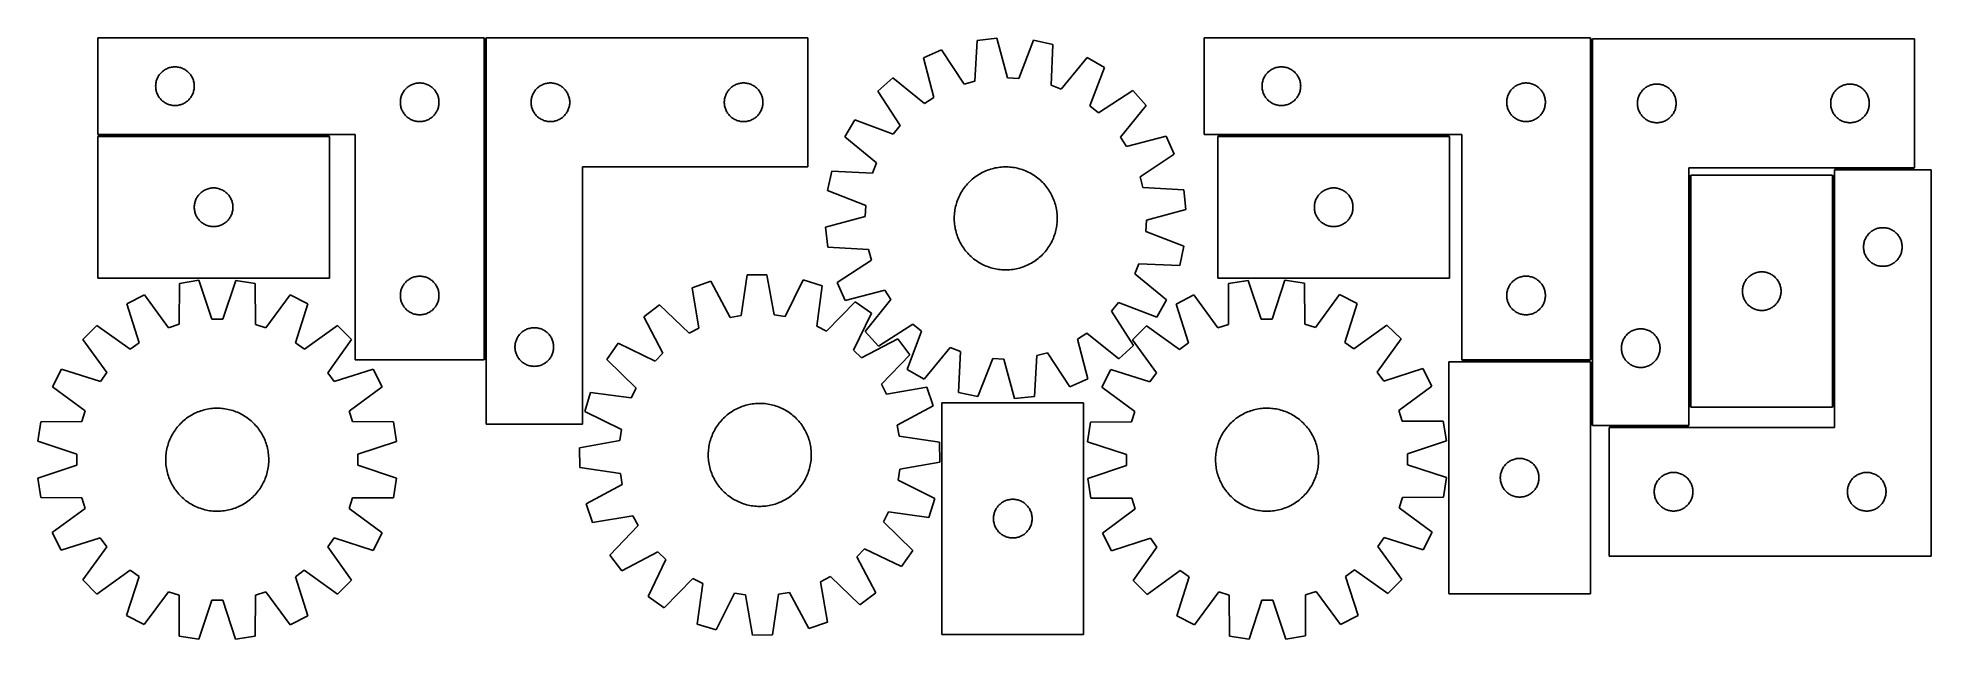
# Model space of a CAD drawing. Header units: millimetres. Extents: x 8 to 1478, y 7 to 473.
import ezdxf

# ---------------------------------------------------------------- set-up
doc = ezdxf.new("R2010")
doc.units = ezdxf.units.MM
doc.layers.add('COMMON', color=5, linetype='CONTINUOUS', true_color=0x0000ff)
doc.layers.add('CUT', color=7, linetype='CONTINUOUS', true_color=0x000000)

msp = doc.modelspace()

# ---------------------------------------------------------------- linework, layer by layer
at = {"layer": 'COMMON'}
for p, q in [((355.158163, 223.287865), (355.158163, 473.287865)), ((1214.179463, 472.430208), (1214.179463, 223.294225)), ((234.408162, 397.537865), (54.408162, 397.537865)), ((1104.041501, 397.544225), (924.041501, 397.544225)), ((1402.929466, 371.680207), (1464.929464, 371.680207)), ((1290.679464, 366.645295), (1290.679464, 186.645295)), ((1402.179466, 186.645295), (1402.179466, 366.645295)), ((1213.429463, 222.544225), (1113.429463, 222.544225)), ((1214.179464, 172.430208), (1214.179464, 221.794224)), ((1227.929466, 171.680207), (1289.929464, 171.680207))]:
    msp.add_line(p, q, dxfattribs=at)
at = {"layer": 'CUT'}
for p, q in [((354.408162, 473.287865), (54.408162, 473.287865)), ((54.408162, 473.287865), (54.408162, 398.287865)), ((354.408162, 223.287865), (354.408162, 473.287865)), ((355.908163, 473.287865), (355.908163, 173.287865)), ((605.908163, 473.287865), (355.908163, 473.287865)), ((605.908163, 373.287865), (605.908163, 473.287865)), ((737.233379, 471.356312), (735.384691, 439.645792)), ((752.535715, 472.959147), (737.233379, 471.356312)), ((760.915188, 442.319969), (752.535715, 472.959147)), ((781.034918, 471.455397), (769.477621, 441.868176)), ((796.083607, 468.251101), (781.034918, 471.455397)), ((1213.429463, 473.294225), (913.429463, 473.294225)), ((913.429463, 473.294225), (913.429463, 398.294225)), ((1213.429463, 223.294225), (1213.429463, 473.294225)), ((1214.929464, 472.430208), (1214.929464, 172.430208)), ((1464.929464, 472.430208), (1214.929464, 472.430208)), ((1464.929464, 372.430208), (1464.929464, 472.430208)), ((709.664343, 463.979725), (695.60626, 457.726657)), ((695.60626, 457.726657), (703.647142, 426.996884)), ((727.101722, 437.429536), (709.664343, 463.979725)), ((794.584932, 436.522112), (796.083607, 468.251101)), ((822.723275, 458.014212), (802.588678, 433.446494)), ((836.045247, 450.316445), (822.723275, 458.014212)), ((100.118631, 440.349587), (100.37241, 441.079146)), ((100.37241, 441.079146), (100.663408, 441.794673)), ((100.663408, 441.794673), (100.990856, 442.494272)), ((100.990856, 442.494272), (101.353883, 443.176086)), ((101.353883, 443.176086), (101.751529, 443.838308)), ((101.751529, 443.838308), (102.182737, 444.479181)), ((102.182737, 444.479181), (102.646365, 445.097007)), ((102.646365, 445.097007), (103.141183, 445.690146)), ((103.141183, 445.690146), (103.665879, 446.257027)), ((103.665879, 446.257027), (104.219062, 446.796145)), ((104.219062, 446.796145), (104.799264, 447.306071)), ((104.799264, 447.306071), (105.404948, 447.785453)), ((105.404948, 447.785453), (106.034506, 448.23302)), ((106.034506, 448.23302), (106.68627, 448.647584)), ((106.68627, 448.647584), (107.358511, 449.028047)), ((107.358511, 449.028047), (108.049446, 449.373399)), ((108.049446, 449.373399), (108.757244, 449.682724)), ((108.757244, 449.682724), (109.480026, 449.955203)), ((109.480026, 449.955203), (110.215877, 450.190113)), ((110.215877, 450.190113), (110.962846, 450.38683)), ((110.962846, 450.38683), (111.718951, 450.544834)), ((111.718951, 450.544834), (112.482187, 450.663705)), ((112.482187, 450.663705), (113.25053, 450.743128)), ((113.25053, 450.743128), (114.021943, 450.782892)), ((114.021943, 450.782892), (114.794381, 450.782892)), ((114.794381, 450.782892), (115.565794, 450.743128)), ((115.565794, 450.743128), (116.334137, 450.663705)), ((116.334137, 450.663705), (117.097373, 450.544834)), ((117.097373, 450.544834), (117.853478, 450.38683)), ((117.853478, 450.38683), (118.600446, 450.190113)), ((118.600446, 450.190113), (119.336298, 449.955203)), ((119.336298, 449.955203), (120.05908, 449.682724)), ((120.05908, 449.682724), (120.766878, 449.373399)), ((120.766878, 449.373399), (121.457813, 449.028047)), ((121.457813, 449.028047), (122.130054, 448.647584)), ((122.130054, 448.647584), (122.781818, 448.23302)), ((122.781818, 448.23302), (123.411376, 447.785453)), ((123.411376, 447.785453), (124.01706, 447.306071)), ((124.01706, 447.306071), (124.597262, 446.796145)), ((124.597262, 446.796145), (125.150445, 446.257027)), ((125.150445, 446.257027), (125.675141, 445.690146)), ((125.675141, 445.690146), (126.169959, 445.097007)), ((126.169959, 445.097007), (126.633587, 444.479181)), ((126.633587, 444.479181), (127.064795, 443.838308)), ((127.064795, 443.838308), (127.462441, 443.176086)), ((127.462441, 443.176086), (127.825468, 442.494272)), ((127.825468, 442.494272), (128.152915, 441.794673)), ((128.152915, 441.794673), (128.443914, 441.079146)), ((128.443914, 441.079146), (128.697693, 440.349587)), ((671.666039, 442.191806), (660.228312, 431.900598)), ((696.454431, 422.329521), (671.666039, 442.191806)), ((769.477621, 441.868176), (760.915188, 442.319969)), ((824.815126, 420.6035), (836.045247, 450.316445)), ((959.139932, 440.355948), (959.393711, 441.085506)), ((959.393711, 441.085506), (959.68471, 441.801034)), ((959.68471, 441.801034), (960.012157, 442.500632)), ((960.012157, 442.500632), (960.375185, 443.182446)), ((960.375185, 443.182446), (960.77283, 443.844668)), ((960.77283, 443.844668), (961.204038, 444.485541)), ((961.204038, 444.485541), (961.667666, 445.103367)), ((961.667666, 445.103367), (962.162484, 445.696507)), ((962.162484, 445.696507), (962.68718, 446.263387)), ((962.68718, 446.263387), (963.240363, 446.802506)), ((963.240363, 446.802506), (963.820566, 447.312432)), ((963.820566, 447.312432), (964.426249, 447.791814)), ((964.426249, 447.791814), (965.055807, 448.23938)), ((965.055807, 448.23938), (965.707571, 448.653944)), ((965.707571, 448.653944), (966.379812, 449.034407)), ((966.379812, 449.034407), (967.070747, 449.379759)), ((967.070747, 449.379759), (967.778545, 449.689085)), ((967.778545, 449.689085), (968.501327, 449.961563)), ((968.501327, 449.961563), (969.237179, 450.196473)), ((969.237179, 450.196473), (969.984147, 450.393191)), ((969.984147, 450.393191), (970.740252, 450.551194)), ((970.740252, 450.551194), (971.503488, 450.670065)), ((971.503488, 450.670065), (972.271831, 450.749488)), ((972.271831, 450.749488), (973.043244, 450.789252)), ((973.043244, 450.789252), (973.815682, 450.789252)), ((973.815682, 450.789252), (974.587095, 450.749488)), ((974.587095, 450.749488), (975.355439, 450.670065)), ((975.355439, 450.670065), (976.118675, 450.551194)), ((976.118675, 450.551194), (976.874779, 450.393191)), ((976.874779, 450.393191), (977.621748, 450.196473)), ((977.621748, 450.196473), (978.357599, 449.961563)), ((978.357599, 449.961563), (979.080382, 449.689085)), ((979.080382, 449.689085), (979.788179, 449.379759)), ((979.788179, 449.379759), (980.479114, 449.034407)), ((980.479114, 449.034407), (981.151355, 448.653944)), ((981.151355, 448.653944), (981.803119, 448.23938)), ((981.803119, 448.23938), (982.432677, 447.791814)), ((982.432677, 447.791814), (983.038361, 447.312432)), ((983.038361, 447.312432), (983.618563, 446.802506)), ((983.618563, 446.802506), (984.171746, 446.263387)), ((984.171746, 446.263387), (984.696442, 445.696507)), ((984.696442, 445.696507), (985.19126, 445.103367)), ((985.19126, 445.103367), (985.654888, 444.485541)), ((985.654888, 444.485541), (986.086097, 443.844668)), ((986.086097, 443.844668), (986.483742, 443.182446)), ((986.483742, 443.182446), (986.846769, 442.500632)), ((986.846769, 442.500632), (987.174217, 441.801034)), ((987.174217, 441.801034), (987.465215, 441.085506)), ((987.465215, 441.085506), (987.718994, 440.355948)), ((99.408162, 435.787865), (99.428051, 436.560046)), ((99.428051, 435.015683), (99.408162, 435.787865)), ((99.428051, 436.560046), (99.487664, 437.33018)), ((99.487664, 434.24555), (99.428051, 435.015683)), ((99.487664, 437.33018), (99.586843, 438.096223)), ((99.586843, 433.479506), (99.487664, 434.24555)), ((99.586843, 438.096223), (99.725327, 438.856146)), ((99.725327, 432.719584), (99.586843, 433.479506)), ((99.725327, 438.856146), (99.902746, 439.607931)), ((99.902746, 431.967798), (99.725327, 432.719584)), ((99.902746, 439.607931), (100.118631, 440.349587)), ((100.118631, 431.226142), (99.902746, 431.967798)), ((100.37241, 430.496583), (100.118631, 431.226142)), ((100.663408, 429.781056), (100.37241, 430.496583)), ((100.990856, 429.081458), (100.663408, 429.781056)), ((101.353883, 428.399644), (100.990856, 429.081458)), ((101.751529, 427.737422), (101.353883, 428.399644)), ((102.182737, 427.096548), (101.751529, 427.737422)), ((102.646365, 426.478722), (102.182737, 427.096548)), ((103.141183, 425.885583), (102.646365, 426.478722)), ((126.169959, 426.478722), (125.675141, 425.885583)), ((126.633587, 427.096548), (126.169959, 426.478722)), ((127.064795, 427.737422), (126.633587, 427.096548)), ((127.462441, 428.399644), (127.064795, 427.737422)), ((127.825468, 429.081458), (127.462441, 428.399644)), ((128.152915, 429.781056), (127.825468, 429.081458)), ((128.443914, 430.496583), (128.152915, 429.781056)), ((128.697693, 431.226142), (128.443914, 430.496583)), ((128.697693, 440.349587), (128.913578, 439.607931)), ((128.913578, 431.967798), (128.697693, 431.226142)), ((128.913578, 439.607931), (129.090997, 438.856146)), ((129.090997, 432.719584), (128.913578, 431.967798)), ((129.090997, 438.856146), (129.22948, 438.096223)), ((129.22948, 433.479506), (129.090997, 432.719584)), ((129.22948, 438.096223), (129.32866, 437.33018)), ((129.32866, 434.24555), (129.22948, 433.479506)), ((129.32866, 437.33018), (129.388273, 436.560046)), ((129.388273, 435.015683), (129.32866, 434.24555)), ((129.388273, 436.560046), (129.408162, 435.787865)), ((129.408162, 435.787865), (129.388273, 435.015683)), ((289.586843, 425.596223), (289.725327, 426.356146)), ((289.725327, 426.356146), (289.902746, 427.107931)), ((289.902746, 427.107931), (290.118631, 427.849587)), ((290.118631, 427.849587), (290.37241, 428.579146)), ((290.37241, 428.579146), (290.663408, 429.294673)), ((290.663408, 429.294673), (290.990856, 429.994272)), ((290.990856, 429.994272), (291.353883, 430.676086)), ((291.353883, 430.676086), (291.751529, 431.338308)), ((291.751529, 431.338308), (292.182737, 431.979181)), ((292.182737, 431.979181), (292.646365, 432.597007)), ((292.646365, 432.597007), (293.141183, 433.190146)), ((293.141183, 433.190146), (293.665879, 433.757027)), ((293.665879, 433.757027), (294.219062, 434.296145)), ((294.219062, 434.296145), (294.799264, 434.806071)), ((294.799264, 434.806071), (295.404948, 435.285453)), ((295.404948, 435.285453), (296.034506, 435.73302)), ((296.034506, 435.73302), (296.68627, 436.147584)), ((296.68627, 436.147584), (297.358511, 436.528047)), ((297.358511, 436.528047), (298.049446, 436.873399)), ((298.049446, 436.873399), (298.757244, 437.182724)), ((298.757244, 437.182724), (299.480026, 437.455203)), ((299.480026, 437.455203), (300.215877, 437.690113)), ((300.215877, 437.690113), (300.962846, 437.88683)), ((300.962846, 437.88683), (301.718951, 438.044834)), ((301.718951, 438.044834), (302.482187, 438.163705)), ((302.482187, 438.163705), (303.25053, 438.243128)), ((303.25053, 438.243128), (304.021943, 438.282892)), ((304.021943, 438.282892), (304.794381, 438.282892)), ((304.794381, 438.282892), (305.565794, 438.243128)), ((305.565794, 438.243128), (306.334137, 438.163705)), ((306.334137, 438.163705), (307.097373, 438.044834)), ((307.097373, 438.044834), (307.853478, 437.88683)), ((307.853478, 437.88683), (308.600446, 437.690113)), ((308.600446, 437.690113), (309.336298, 437.455203)), ((309.336298, 437.455203), (310.05908, 437.182724)), ((310.05908, 437.182724), (310.766878, 436.873399)), ((310.766878, 436.873399), (311.457813, 436.528047)), ((311.457813, 436.528047), (312.130054, 436.147584)), ((312.130054, 436.147584), (312.781818, 435.73302)), ((312.781818, 435.73302), (313.411376, 435.285453)), ((313.411376, 435.285453), (314.01706, 434.806071)), ((314.01706, 434.806071), (314.597262, 434.296145)), ((314.597262, 434.296145), (315.150445, 433.757027)), ((315.150445, 433.757027), (315.675141, 433.190146)), ((315.675141, 433.190146), (316.169959, 432.597007)), ((316.169959, 432.597007), (316.633587, 431.979181)), ((316.633587, 431.979181), (317.064795, 431.338308)), ((317.064795, 431.338308), (317.462441, 430.676086)), ((317.462441, 430.676086), (317.825468, 429.994272)), ((317.825468, 429.994272), (318.152915, 429.294673)), ((318.152915, 429.294673), (318.443914, 428.579146)), ((318.443914, 428.579146), (318.697693, 427.849587)), ((318.697693, 427.849587), (318.913578, 427.107931)), ((318.913578, 427.107931), (319.090997, 426.356146)), ((319.090997, 426.356146), (319.22948, 425.596223)), ((391.151194, 425.977076), (391.309197, 426.733181)), ((391.309197, 426.733181), (391.505915, 427.480149)), ((391.505915, 427.480149), (391.740824, 428.216)), ((391.740824, 428.216), (392.013303, 428.938783)), ((392.013303, 428.938783), (392.322629, 429.646581)), ((392.322629, 429.646581), (392.667981, 430.337516)), ((392.667981, 430.337516), (393.048443, 431.009757)), ((393.048443, 431.009757), (393.463008, 431.66152)), ((393.463008, 431.66152), (393.910574, 432.291079)), ((393.910574, 432.291079), (394.389956, 432.896762)), ((394.389956, 432.896762), (394.899882, 433.476965)), ((394.899882, 433.476965), (395.439001, 434.030147)), ((395.439001, 434.030147), (396.005881, 434.554844)), ((396.005881, 434.554844), (396.599021, 435.049662)), ((396.599021, 435.049662), (397.216846, 435.51329)), ((397.216846, 435.51329), (397.85772, 435.944498)), ((397.85772, 435.944498), (398.519942, 436.342143)), ((398.519942, 436.342143), (399.201756, 436.705171)), ((399.201756, 436.705171), (399.901354, 437.032618)), ((399.901354, 437.032618), (400.616882, 437.323617)), ((400.616882, 437.323617), (401.34644, 437.577395)), ((401.34644, 437.577395), (402.088096, 437.793281)), ((402.088096, 437.793281), (402.839882, 437.9707)), ((402.839882, 437.9707), (403.599804, 438.109183)), ((403.599804, 438.109183), (404.365848, 438.208363)), ((404.365848, 438.208363), (405.135982, 438.267976)), ((405.135982, 438.267976), (405.908163, 438.287865)), ((405.908163, 438.287865), (406.680344, 438.267976)), ((406.680344, 438.267976), (407.450478, 438.208363)), ((407.450478, 438.208363), (408.216522, 438.109183)), ((408.216522, 438.109183), (408.976444, 437.9707)), ((408.976444, 437.9707), (409.72823, 437.793281)), ((409.72823, 437.793281), (410.469885, 437.577395)), ((410.469885, 437.577395), (411.199444, 437.323617)), ((411.199444, 437.323617), (411.914971, 437.032618)), ((411.914971, 437.032618), (412.61457, 436.705171)), ((412.61457, 436.705171), (413.296384, 436.342143)), ((413.296384, 436.342143), (413.958606, 435.944498)), ((413.958606, 435.944498), (414.599479, 435.51329)), ((414.599479, 435.51329), (415.217305, 435.049662)), ((415.217305, 435.049662), (415.810445, 434.554844)), ((415.810445, 434.554844), (416.377325, 434.030147)), ((416.377325, 434.030147), (416.916443, 433.476965)), ((416.916443, 433.476965), (417.42637, 432.896762)), ((417.42637, 432.896762), (417.905752, 432.291079)), ((417.905752, 432.291079), (418.353318, 431.66152)), ((418.353318, 431.66152), (418.767882, 431.009757)), ((418.767882, 431.009757), (419.148345, 430.337516)), ((419.148345, 430.337516), (419.493697, 429.646581)), ((419.493697, 429.646581), (419.803022, 428.938783)), ((419.803022, 428.938783), (420.075501, 428.216)), ((420.075501, 428.216), (420.310411, 427.480149)), ((420.310411, 427.480149), (420.507129, 426.733181)), ((420.507129, 426.733181), (420.665132, 425.977076)), ((541.151194, 425.977076), (541.309197, 426.733181)), ((541.309197, 426.733181), (541.505915, 427.480149)), ((541.505915, 427.480149), (541.740824, 428.216)), ((541.740824, 428.216), (542.013303, 428.938783)), ((542.013303, 428.938783), (542.322629, 429.646581)), ((542.322629, 429.646581), (542.667981, 430.337516)), ((542.667981, 430.337516), (543.048443, 431.009757)), ((543.048443, 431.009757), (543.463008, 431.66152)), ((543.463008, 431.66152), (543.910574, 432.291079)), ((543.910574, 432.291079), (544.389956, 432.896762)), ((544.389956, 432.896762), (544.899882, 433.476965)), ((544.899882, 433.476965), (545.439001, 434.030147)), ((545.439001, 434.030147), (546.005881, 434.554844)), ((546.005881, 434.554844), (546.599021, 435.049662)), ((546.599021, 435.049662), (547.216846, 435.51329)), ((547.216846, 435.51329), (547.85772, 435.944498)), ((547.85772, 435.944498), (548.519942, 436.342143)), ((548.519942, 436.342143), (549.201756, 436.705171)), ((549.201756, 436.705171), (549.901354, 437.032618)), ((549.901354, 437.032618), (550.616882, 437.323617)), ((550.616882, 437.323617), (551.34644, 437.577395)), ((551.34644, 437.577395), (552.088096, 437.793281)), ((552.088096, 437.793281), (552.839882, 437.9707)), ((552.839882, 437.9707), (553.599804, 438.109183)), ((553.599804, 438.109183), (554.365848, 438.208363)), ((554.365848, 438.208363), (555.135982, 438.267976)), ((555.135982, 438.267976), (555.908163, 438.287865)), ((555.908163, 438.287865), (556.680344, 438.267976)), ((556.680344, 438.267976), (557.450478, 438.208363)), ((557.450478, 438.208363), (558.216522, 438.109183)), ((558.216522, 438.109183), (558.976444, 437.9707)), ((558.976444, 437.9707), (559.72823, 437.793281)), ((559.72823, 437.793281), (560.469885, 437.577395)), ((560.469885, 437.577395), (561.199444, 437.323617)), ((561.199444, 437.323617), (561.914971, 437.032618)), ((561.914971, 437.032618), (562.61457, 436.705171)), ((562.61457, 436.705171), (563.296384, 436.342143)), ((563.296384, 436.342143), (563.958606, 435.944498)), ((563.958606, 435.944498), (564.599479, 435.51329)), ((564.599479, 435.51329), (565.217305, 435.049662)), ((565.217305, 435.049662), (565.810445, 434.554844)), ((565.810445, 434.554844), (566.377325, 434.030147)), ((566.377325, 434.030147), (566.916443, 433.476965)), ((566.916443, 433.476965), (567.42637, 432.896762)), ((567.42637, 432.896762), (567.905752, 432.291079)), ((567.905752, 432.291079), (568.353318, 431.66152)), ((568.353318, 431.66152), (568.767882, 431.009757)), ((568.767882, 431.009757), (569.148345, 430.337516)), ((569.148345, 430.337516), (569.493697, 429.646581)), ((569.493697, 429.646581), (569.803022, 428.938783)), ((569.803022, 428.938783), (570.075501, 428.216)), ((570.075501, 428.216), (570.310411, 427.480149)), ((570.310411, 427.480149), (570.507129, 426.733181)), ((570.507129, 426.733181), (570.665132, 425.977076)), ((660.228312, 431.900598), (677.371667, 405.159616)), ((703.647142, 426.996884), (696.454431, 422.329521)), ((735.384691, 439.645792), (727.101722, 437.429536)), ((802.588678, 433.446494), (794.584932, 436.522112)), ((858.217704, 432.348475), (831.476722, 415.205119)), ((868.508911, 420.910748), (858.217704, 432.348475)), ((958.429463, 435.794225), (958.449352, 436.566406)), ((958.449352, 435.022044), (958.429463, 435.794225)), ((958.449352, 436.566406), (958.508965, 437.33654)), ((958.508965, 434.25191), (958.449352, 435.022044)), ((958.508965, 437.33654), (958.608145, 438.102584)), ((958.608145, 433.485866), (958.508965, 434.25191)), ((958.608145, 438.102584), (958.746628, 438.862506)), ((958.746628, 432.725944), (958.608145, 433.485866)), ((958.746628, 438.862506), (958.924047, 439.614292)), ((958.924047, 431.974158), (958.746628, 432.725944)), ((958.924047, 439.614292), (959.139932, 440.355948)), ((959.139932, 431.232503), (958.924047, 431.974158)), ((959.393711, 430.502944), (959.139932, 431.232503)), ((959.68471, 429.787416), (959.393711, 430.502944)), ((960.012157, 429.087818), (959.68471, 429.787416)), ((960.375185, 428.406004), (960.012157, 429.087818)), ((960.77283, 427.743782), (960.375185, 428.406004)), ((961.204038, 427.102909), (960.77283, 427.743782)), ((961.667666, 426.485083), (961.204038, 427.102909)), ((962.162484, 425.891943), (961.667666, 426.485083)), ((985.19126, 426.485083), (984.696442, 425.891943)), ((985.654888, 427.102909), (985.19126, 426.485083)), ((986.086097, 427.743782), (985.654888, 427.102909)), ((986.483742, 428.406004), (986.086097, 427.743782)), ((986.846769, 429.087818), (986.483742, 428.406004)), ((987.174217, 429.787416), (986.846769, 429.087818)), ((987.465215, 430.502944), (987.174217, 429.787416)), ((987.718994, 431.232503), (987.465215, 430.502944)), ((987.718994, 440.355948), (987.934879, 439.614292)), ((987.934879, 431.974158), (987.718994, 431.232503)), ((987.934879, 439.614292), (988.112298, 438.862506)), ((988.112298, 432.725944), (987.934879, 431.974158)), ((988.112298, 438.862506), (988.250782, 438.102584)), ((988.250782, 433.485866), (988.112298, 432.725944)), ((988.250782, 438.102584), (988.349961, 437.33654)), ((988.349961, 434.25191), (988.250782, 433.485866)), ((988.349961, 437.33654), (988.409575, 436.566406)), ((988.409575, 435.022044), (988.349961, 434.25191)), ((988.409575, 436.566406), (988.429463, 435.794225)), ((988.429463, 435.794225), (988.409575, 435.022044)), ((1148.608145, 425.602584), (1148.746628, 426.362506)), ((1148.746628, 426.362506), (1148.924047, 427.114292)), ((1148.924047, 427.114292), (1149.139932, 427.855948)), ((1149.139932, 427.855948), (1149.393711, 428.585506)), ((1149.393711, 428.585506), (1149.68471, 429.301034)), ((1149.68471, 429.301034), (1150.012157, 430.000632)), ((1150.012157, 430.000632), (1150.375185, 430.682446)), ((1150.375185, 430.682446), (1150.77283, 431.344668)), ((1150.77283, 431.344668), (1151.204038, 431.985541)), ((1151.204038, 431.985541), (1151.667666, 432.603367)), ((1151.667666, 432.603367), (1152.162484, 433.196507)), ((1152.162484, 433.196507), (1152.68718, 433.763387)), ((1152.68718, 433.763387), (1153.240363, 434.302506)), ((1153.240363, 434.302506), (1153.820566, 434.812432)), ((1153.820566, 434.812432), (1154.426249, 435.291814)), ((1154.426249, 435.291814), (1155.055807, 435.73938)), ((1155.055807, 435.73938), (1155.707571, 436.153944)), ((1155.707571, 436.153944), (1156.379812, 436.534407)), ((1156.379812, 436.534407), (1157.070747, 436.879759)), ((1157.070747, 436.879759), (1157.778545, 437.189085)), ((1157.778545, 437.189085), (1158.501327, 437.461563)), ((1158.501327, 437.461563), (1159.237179, 437.696473)), ((1159.237179, 437.696473), (1159.984147, 437.893191)), ((1159.984147, 437.893191), (1160.740252, 438.051194)), ((1160.740252, 438.051194), (1161.503488, 438.170065)), ((1161.503488, 438.170065), (1162.271831, 438.249488)), ((1162.271831, 438.249488), (1163.043244, 438.289252)), ((1163.043244, 438.289252), (1163.815682, 438.289252)), ((1163.815682, 438.289252), (1164.587095, 438.249488)), ((1164.587095, 438.249488), (1165.355439, 438.170065)), ((1165.355439, 438.170065), (1166.118675, 438.051194)), ((1166.118675, 438.051194), (1166.874779, 437.893191)), ((1166.874779, 437.893191), (1167.621748, 437.696473)), ((1167.621748, 437.696473), (1168.357599, 437.461563)), ((1168.357599, 437.461563), (1169.080382, 437.189085)), ((1169.080382, 437.189085), (1169.788179, 436.879759)), ((1169.788179, 436.879759), (1170.479114, 436.534407)), ((1170.479114, 436.534407), (1171.151355, 436.153944)), ((1171.151355, 436.153944), (1171.803119, 435.73938)), ((1171.803119, 435.73938), (1172.432677, 435.291814)), ((1172.432677, 435.291814), (1173.038361, 434.812432)), ((1173.038361, 434.812432), (1173.618563, 434.302506)), ((1173.618563, 434.302506), (1174.171746, 433.763387)), ((1174.171746, 433.763387), (1174.696442, 433.196507)), ((1174.696442, 433.196507), (1175.19126, 432.603367)), ((1175.19126, 432.603367), (1175.654888, 431.985541)), ((1175.654888, 431.985541), (1176.086097, 431.344668)), ((1176.086097, 431.344668), (1176.483742, 430.682446)), ((1176.483742, 430.682446), (1176.846769, 430.000632)), ((1176.846769, 430.000632), (1177.174217, 429.301034)), ((1177.174217, 429.301034), (1177.465215, 428.585506)), ((1177.465215, 428.585506), (1177.718994, 427.855948)), ((1177.718994, 427.855948), (1177.934879, 427.114292)), ((1177.934879, 427.114292), (1178.112298, 426.362506)), ((1178.112298, 426.362506), (1178.250782, 425.602584)), ((1250.330499, 425.875524), (1250.527216, 426.622492)), ((1250.527216, 426.622492), (1250.762126, 427.358343)), ((1250.762126, 427.358343), (1251.034605, 428.081126)), ((1251.034605, 428.081126), (1251.34393, 428.788924)), ((1251.34393, 428.788924), (1251.689282, 429.479859)), ((1251.689282, 429.479859), (1252.069745, 430.1521)), ((1252.069745, 430.1521), (1252.484309, 430.803864)), ((1252.484309, 430.803864), (1252.931876, 431.433422)), ((1252.931876, 431.433422), (1253.411257, 432.039105)), ((1253.411257, 432.039105), (1253.921184, 432.619308)), ((1253.921184, 432.619308), (1254.460302, 433.172491)), ((1254.460302, 433.172491), (1255.027182, 433.697187)), ((1255.027182, 433.697187), (1255.620322, 434.192005)), ((1255.620322, 434.192005), (1256.238148, 434.655633)), ((1256.238148, 434.655633), (1256.879021, 435.086841)), ((1256.879021, 435.086841), (1257.541243, 435.484486)), ((1257.541243, 435.484486), (1258.223057, 435.847514)), ((1258.223057, 435.847514), (1258.922656, 436.174961)), ((1258.922656, 436.174961), (1259.638183, 436.46596)), ((1259.638183, 436.46596), (1260.367742, 436.719738)), ((1260.367742, 436.719738), (1261.109397, 436.935624)), ((1261.109397, 436.935624), (1261.861183, 437.113043)), ((1261.861183, 437.113043), (1262.621106, 437.251526)), ((1262.621106, 437.251526), (1263.387149, 437.350706)), ((1263.387149, 437.350706), (1264.157283, 437.410319)), ((1264.157283, 437.410319), (1264.929464, 437.430208)), ((1264.929464, 437.430208), (1265.701646, 437.410319)), ((1265.701646, 437.410319), (1266.471779, 437.350706)), ((1266.471779, 437.350706), (1267.237823, 437.251526)), ((1267.237823, 437.251526), (1267.997745, 437.113043)), ((1267.997745, 437.113043), (1268.749531, 436.935624)), ((1268.749531, 436.935624), (1269.491187, 436.719738)), ((1269.491187, 436.719738), (1270.220745, 436.46596)), ((1270.220745, 436.46596), (1270.936273, 436.174961)), ((1270.936273, 436.174961), (1271.635871, 435.847514)), ((1271.635871, 435.847514), (1272.317685, 435.484486)), ((1272.317685, 435.484486), (1272.979907, 435.086841)), ((1272.979907, 435.086841), (1273.620781, 434.655633)), ((1273.620781, 434.655633), (1274.238606, 434.192005)), ((1274.238606, 434.192005), (1274.831746, 433.697187)), ((1274.831746, 433.697187), (1275.398627, 433.172491)), ((1275.398627, 433.172491), (1275.937745, 432.619308)), ((1275.937745, 432.619308), (1276.447671, 432.039105)), ((1276.447671, 432.039105), (1276.927053, 431.433422)), ((1276.927053, 431.433422), (1277.374619, 430.803864)), ((1277.374619, 430.803864), (1277.789184, 430.1521)), ((1277.789184, 430.1521), (1278.169646, 429.479859)), ((1278.169646, 429.479859), (1278.514998, 428.788924)), ((1278.514998, 428.788924), (1278.824324, 428.081126)), ((1278.824324, 428.081126), (1279.096803, 427.358343)), ((1279.096803, 427.358343), (1279.331712, 426.622492)), ((1279.331712, 426.622492), (1279.52843, 425.875524)), ((1400.330499, 425.875524), (1400.527216, 426.622492)), ((1400.527216, 426.622492), (1400.762126, 427.358343)), ((1400.762126, 427.358343), (1401.034605, 428.081126)), ((1401.034605, 428.081126), (1401.34393, 428.788924)), ((1401.34393, 428.788924), (1401.689282, 429.479859)), ((1401.689282, 429.479859), (1402.069745, 430.1521)), ((1402.069745, 430.1521), (1402.484309, 430.803864)), ((1402.484309, 430.803864), (1402.931876, 431.433422)), ((1402.931876, 431.433422), (1403.411257, 432.039105)), ((1403.411257, 432.039105), (1403.921184, 432.619308)), ((1403.921184, 432.619308), (1404.460302, 433.172491)), ((1404.460302, 433.172491), (1405.027182, 433.697187)), ((1405.027182, 433.697187), (1405.620322, 434.192005)), ((1405.620322, 434.192005), (1406.238148, 434.655633)), ((1406.238148, 434.655633), (1406.879021, 435.086841)), ((1406.879021, 435.086841), (1407.541243, 435.484486)), ((1407.541243, 435.484486), (1408.223057, 435.847514)), ((1408.223057, 435.847514), (1408.922656, 436.174961)), ((1408.922656, 436.174961), (1409.638183, 436.46596)), ((1409.638183, 436.46596), (1410.367742, 436.719738)), ((1410.367742, 436.719738), (1411.109397, 436.935624)), ((1411.109397, 436.935624), (1411.861183, 437.113043)), ((1411.861183, 437.113043), (1412.621106, 437.251526)), ((1412.621106, 437.251526), (1413.387149, 437.350706)), ((1413.387149, 437.350706), (1414.157283, 437.410319)), ((1414.157283, 437.410319), (1414.929464, 437.430208)), ((1414.929464, 437.430208), (1415.701646, 437.410319)), ((1415.701646, 437.410319), (1416.471779, 437.350706)), ((1416.471779, 437.350706), (1417.237823, 437.251526)), ((1417.237823, 437.251526), (1417.997745, 437.113043)), ((1417.997745, 437.113043), (1418.749531, 436.935624)), ((1418.749531, 436.935624), (1419.491187, 436.719738)), ((1419.491187, 436.719738), (1420.220745, 436.46596)), ((1420.220745, 436.46596), (1420.936273, 436.174961)), ((1420.936273, 436.174961), (1421.635871, 435.847514)), ((1421.635871, 435.847514), (1422.317685, 435.484486)), ((1422.317685, 435.484486), (1422.979907, 435.086841)), ((1422.979907, 435.086841), (1423.620781, 434.655633)), ((1423.620781, 434.655633), (1424.238606, 434.192005)), ((1424.238606, 434.192005), (1424.831746, 433.697187)), ((1424.831746, 433.697187), (1425.398627, 433.172491)), ((1425.398627, 433.172491), (1425.937745, 432.619308)), ((1425.937745, 432.619308), (1426.447671, 432.039105)), ((1426.447671, 432.039105), (1426.927053, 431.433422)), ((1426.927053, 431.433422), (1427.374619, 430.803864)), ((1427.374619, 430.803864), (1427.789184, 430.1521)), ((1427.789184, 430.1521), (1428.169646, 429.479859)), ((1428.169646, 429.479859), (1428.514998, 428.788924)), ((1428.514998, 428.788924), (1428.824324, 428.081126)), ((1428.824324, 428.081126), (1429.096803, 427.358343)), ((1429.096803, 427.358343), (1429.331712, 426.622492)), ((1429.331712, 426.622492), (1429.52843, 425.875524)), ((103.665879, 425.318702), (103.141183, 425.885583)), ((104.219062, 424.779584), (103.665879, 425.318702)), ((104.799264, 424.269658), (104.219062, 424.779584)), ((105.404948, 423.790276), (104.799264, 424.269658)), ((106.034506, 423.342709), (105.404948, 423.790276)), ((106.68627, 422.928145), (106.034506, 423.342709)), ((107.358511, 422.547683), (106.68627, 422.928145)), ((108.049446, 422.202331), (107.358511, 422.547683)), ((108.757244, 421.893005), (108.049446, 422.202331)), ((109.480026, 421.620526), (108.757244, 421.893005)), ((110.215877, 421.385617), (109.480026, 421.620526)), ((110.962846, 421.188899), (110.215877, 421.385617)), ((111.718951, 421.030895), (110.962846, 421.188899)), ((112.482187, 420.912025), (111.718951, 421.030895)), ((113.25053, 420.832602), (112.482187, 420.912025)), ((114.021943, 420.792838), (113.25053, 420.832602)), ((114.794381, 420.792838), (114.021943, 420.792838)), ((115.565794, 420.832602), (114.794381, 420.792838)), ((116.334137, 420.912025), (115.565794, 420.832602)), ((117.097373, 421.030895), (116.334137, 420.912025)), ((117.853478, 421.188899), (117.097373, 421.030895)), ((118.600446, 421.385617), (117.853478, 421.188899)), ((119.336298, 421.620526), (118.600446, 421.385617)), ((120.05908, 421.893005), (119.336298, 421.620526)), ((120.766878, 422.202331), (120.05908, 421.893005)), ((121.457813, 422.547683), (120.766878, 422.202331)), ((122.130054, 422.928145), (121.457813, 422.547683)), ((122.781818, 423.342709), (122.130054, 422.928145)), ((123.411376, 423.790276), (122.781818, 423.342709)), ((124.01706, 424.269658), (123.411376, 423.790276)), ((124.597262, 424.779584), (124.01706, 424.269658)), ((125.150445, 425.318702), (124.597262, 424.779584)), ((125.675141, 425.885583), (125.150445, 425.318702)), ((289.408162, 423.287865), (289.428051, 424.060046)), ((289.428051, 422.515683), (289.408162, 423.287865)), ((289.428051, 424.060046), (289.487664, 424.83018)), ((289.487664, 421.74555), (289.428051, 422.515683)), ((289.487664, 424.83018), (289.586843, 425.596223)), ((289.586843, 420.979506), (289.487664, 421.74555)), ((289.725327, 420.219584), (289.586843, 420.979506)), ((289.902746, 419.467798), (289.725327, 420.219584)), ((290.118631, 418.726142), (289.902746, 419.467798)), ((290.37241, 417.996583), (290.118631, 418.726142)), ((290.663408, 417.281056), (290.37241, 417.996583)), ((290.990856, 416.581458), (290.663408, 417.281056)), ((291.353883, 415.899644), (290.990856, 416.581458)), ((291.751529, 415.237422), (291.353883, 415.899644)), ((292.182737, 414.596548), (291.751529, 415.237422)), ((292.646365, 413.978722), (292.182737, 414.596548)), ((293.141183, 413.385583), (292.646365, 413.978722)), ((293.665879, 412.818702), (293.141183, 413.385583)), ((294.219062, 412.279584), (293.665879, 412.818702)), ((294.799264, 411.769658), (294.219062, 412.279584)), ((295.404948, 411.290276), (294.799264, 411.769658)), ((314.01706, 411.769658), (313.411376, 411.290276)), ((314.597262, 412.279584), (314.01706, 411.769658)), ((315.150445, 412.818702), (314.597262, 412.279584)), ((315.675141, 413.385583), (315.150445, 412.818702)), ((316.169959, 413.978722), (315.675141, 413.385583)), ((316.633587, 414.596548), (316.169959, 413.978722)), ((317.064795, 415.237422), (316.633587, 414.596548)), ((317.462441, 415.899644), (317.064795, 415.237422)), ((317.825468, 416.581458), (317.462441, 415.899644)), ((318.152915, 417.281056), (317.825468, 416.581458)), ((318.443914, 417.996583), (318.152915, 417.281056)), ((318.697693, 418.726142), (318.443914, 417.996583)), ((318.913578, 419.467798), (318.697693, 418.726142)), ((319.090997, 420.219584), (318.913578, 419.467798)), ((319.22948, 420.979506), (319.090997, 420.219584)), ((319.22948, 425.596223), (319.32866, 424.83018)), ((319.32866, 421.74555), (319.22948, 420.979506)), ((319.32866, 424.83018), (319.388273, 424.060046)), ((319.388273, 422.515683), (319.32866, 421.74555)), ((319.388273, 424.060046), (319.408162, 423.287865)), ((319.408162, 423.287865), (319.388273, 422.515683)), ((390.913136, 423.674083), (390.9529, 424.445497)), ((390.913136, 422.901646), (390.913136, 423.674083)), ((390.9529, 422.130233), (390.913136, 422.901646)), ((390.9529, 424.445497), (391.032323, 425.21384)), ((391.032323, 421.361889), (390.9529, 422.130233)), ((391.032323, 425.21384), (391.151194, 425.977076)), ((391.151194, 420.598653), (391.032323, 421.361889)), ((391.309197, 419.842549), (391.151194, 420.598653)), ((391.505915, 419.09558), (391.309197, 419.842549)), ((391.740824, 418.359729), (391.505915, 419.09558)), ((392.013303, 417.636946), (391.740824, 418.359729)), ((392.322629, 416.929149), (392.013303, 417.636946)), ((392.667981, 416.238214), (392.322629, 416.929149)), ((393.048443, 415.565973), (392.667981, 416.238214)), ((393.463008, 414.914209), (393.048443, 415.565973)), ((393.910574, 414.28465), (393.463008, 414.914209)), ((394.389956, 413.678967), (393.910574, 414.28465)), ((394.899882, 413.098765), (394.389956, 413.678967)), ((395.439001, 412.545582), (394.899882, 413.098765)), ((396.005881, 412.020886), (395.439001, 412.545582)), ((396.599021, 411.526068), (396.005881, 412.020886)), ((415.810445, 412.020886), (415.217305, 411.526068)), ((416.377325, 412.545582), (415.810445, 412.020886)), ((416.916443, 413.098765), (416.377325, 412.545582)), ((417.42637, 413.678967), (416.916443, 413.098765)), ((417.905752, 414.28465), (417.42637, 413.678967)), ((418.353318, 414.914209), (417.905752, 414.28465)), ((418.767882, 415.565973), (418.353318, 414.914209)), ((419.148345, 416.238214), (418.767882, 415.565973)), ((419.493697, 416.929149), (419.148345, 416.238214)), ((419.803022, 417.636946), (419.493697, 416.929149)), ((420.075501, 418.359729), (419.803022, 417.636946)), ((420.310411, 419.09558), (420.075501, 418.359729)), ((420.507129, 419.842549), (420.310411, 419.09558)), ((420.665132, 420.598653), (420.507129, 419.842549)), ((420.665132, 425.977076), (420.784003, 425.21384)), ((420.784003, 421.361889), (420.665132, 420.598653)), ((420.784003, 425.21384), (420.863426, 424.445497)), ((420.863426, 422.130233), (420.784003, 421.361889)), ((420.863426, 424.445497), (420.90319, 423.674083)), ((420.90319, 422.901646), (420.863426, 422.130233)), ((420.90319, 423.674083), (420.90319, 422.901646)), ((540.913136, 423.674083), (540.9529, 424.445497)), ((540.913136, 422.901646), (540.913136, 423.674083)), ((540.9529, 422.130233), (540.913136, 422.901646)), ((540.9529, 424.445497), (541.032323, 425.21384)), ((541.032323, 421.361889), (540.9529, 422.130233)), ((541.032323, 425.21384), (541.151194, 425.977076)), ((541.151194, 420.598653), (541.032323, 421.361889)), ((541.309197, 419.842549), (541.151194, 420.598653)), ((541.505915, 419.09558), (541.309197, 419.842549)), ((541.740824, 418.359729), (541.505915, 419.09558)), ((542.013303, 417.636946), (541.740824, 418.359729)), ((542.322629, 416.929149), (542.013303, 417.636946)), ((542.667981, 416.238214), (542.322629, 416.929149)), ((543.048443, 415.565973), (542.667981, 416.238214)), ((543.463008, 414.914209), (543.048443, 415.565973)), ((543.910574, 414.28465), (543.463008, 414.914209)), ((544.389956, 413.678967), (543.910574, 414.28465)), ((544.899882, 413.098765), (544.389956, 413.678967)), ((545.439001, 412.545582), (544.899882, 413.098765)), ((546.005881, 412.020886), (545.439001, 412.545582)), ((546.599021, 411.526068), (546.005881, 412.020886)), ((565.810445, 412.020886), (565.217305, 411.526068)), ((566.377325, 412.545582), (565.810445, 412.020886)), ((566.916443, 413.098765), (566.377325, 412.545582)), ((567.42637, 413.678967), (566.916443, 413.098765)), ((567.905752, 414.28465), (567.42637, 413.678967)), ((568.353318, 414.914209), (567.905752, 414.28465)), ((568.767882, 415.565973), (568.353318, 414.914209)), ((569.148345, 416.238214), (568.767882, 415.565973)), ((569.493697, 416.929149), (569.148345, 416.238214)), ((569.803022, 417.636946), (569.493697, 416.929149)), ((570.075501, 418.359729), (569.803022, 417.636946)), ((570.310411, 419.09558), (570.075501, 418.359729)), ((570.507129, 419.842549), (570.310411, 419.09558)), ((570.665132, 420.598653), (570.507129, 419.842549)), ((570.665132, 425.977076), (570.784003, 425.21384)), ((570.784003, 421.361889), (570.665132, 420.598653)), ((570.784003, 425.21384), (570.863426, 424.445497)), ((570.863426, 422.130233), (570.784003, 421.361889)), ((570.863426, 424.445497), (570.90319, 423.674083)), ((570.90319, 422.901646), (570.863426, 422.130233)), ((570.90319, 423.674083), (570.90319, 422.901646)), ((831.476722, 415.205119), (824.815126, 420.6035)), ((848.646627, 396.122355), (868.508911, 420.910748)), ((962.68718, 425.325063), (962.162484, 425.891943)), ((963.240363, 424.785945), (962.68718, 425.325063)), ((963.820566, 424.276018), (963.240363, 424.785945)), ((964.426249, 423.796636), (963.820566, 424.276018)), ((965.055807, 423.34907), (964.426249, 423.796636)), ((965.707571, 422.934506), (965.055807, 423.34907)), ((966.379812, 422.554043), (965.707571, 422.934506)), ((967.070747, 422.208691), (966.379812, 422.554043)), ((967.778545, 421.899365), (967.070747, 422.208691)), ((968.501327, 421.626887), (967.778545, 421.899365)), ((969.237179, 421.391977), (968.501327, 421.626887)), ((969.984147, 421.195259), (969.237179, 421.391977)), ((970.740252, 421.037256), (969.984147, 421.195259)), ((971.503488, 420.918385), (970.740252, 421.037256)), ((972.271831, 420.838962), (971.503488, 420.918385)), ((973.043244, 420.799198), (972.271831, 420.838962)), ((973.815682, 420.799198), (973.043244, 420.799198)), ((974.587095, 420.838962), (973.815682, 420.799198)), ((975.355439, 420.918385), (974.587095, 420.838962)), ((976.118675, 421.037256), (975.355439, 420.918385)), ((976.874779, 421.195259), (976.118675, 421.037256)), ((977.621748, 421.391977), (976.874779, 421.195259)), ((978.357599, 421.626887), (977.621748, 421.391977)), ((979.080382, 421.899365), (978.357599, 421.626887)), ((979.788179, 422.208691), (979.080382, 421.899365)), ((980.479114, 422.554043), (979.788179, 422.208691)), ((981.151355, 422.934506), (980.479114, 422.554043)), ((981.803119, 423.34907), (981.151355, 422.934506)), ((982.432677, 423.796636), (981.803119, 423.34907)), ((983.038361, 424.276018), (982.432677, 423.796636)), ((983.618563, 424.785945), (983.038361, 424.276018)), ((984.171746, 425.325063), (983.618563, 424.785945)), ((984.696442, 425.891943), (984.171746, 425.325063)), ((1148.429463, 423.294225), (1148.449352, 424.066406)), ((1148.449352, 422.522044), (1148.429463, 423.294225)), ((1148.449352, 424.066406), (1148.508965, 424.83654)), ((1148.508965, 421.75191), (1148.449352, 422.522044)), ((1148.508965, 424.83654), (1148.608145, 425.602584)), ((1148.608145, 420.985866), (1148.508965, 421.75191)), ((1148.746628, 420.225944), (1148.608145, 420.985866)), ((1148.924047, 419.474158), (1148.746628, 420.225944)), ((1149.139932, 418.732503), (1148.924047, 419.474158)), ((1149.393711, 418.002944), (1149.139932, 418.732503)), ((1149.68471, 417.287416), (1149.393711, 418.002944)), ((1150.012157, 416.587818), (1149.68471, 417.287416)), ((1150.375185, 415.906004), (1150.012157, 416.587818)), ((1150.77283, 415.243782), (1150.375185, 415.906004)), ((1151.204038, 414.602909), (1150.77283, 415.243782)), ((1151.667666, 413.985083), (1151.204038, 414.602909)), ((1152.162484, 413.391943), (1151.667666, 413.985083)), ((1152.68718, 412.825063), (1152.162484, 413.391943)), ((1153.240363, 412.285945), (1152.68718, 412.825063)), ((1153.820566, 411.776018), (1153.240363, 412.285945)), ((1154.426249, 411.296636), (1153.820566, 411.776018)), ((1173.038361, 411.776018), (1172.432677, 411.296636)), ((1173.618563, 412.285945), (1173.038361, 411.776018)), ((1174.171746, 412.825063), (1173.618563, 412.285945)), ((1174.696442, 413.391943), (1174.171746, 412.825063)), ((1175.19126, 413.985083), (1174.696442, 413.391943)), ((1175.654888, 414.602909), (1175.19126, 413.985083)), ((1176.086097, 415.243782), (1175.654888, 414.602909)), ((1176.483742, 415.906004), (1176.086097, 415.243782)), ((1176.846769, 416.587818), (1176.483742, 415.906004)), ((1177.174217, 417.287416), (1176.846769, 416.587818)), ((1177.465215, 418.002944), (1177.174217, 417.287416)), ((1177.718994, 418.732503), (1177.465215, 418.002944)), ((1177.934879, 419.474158), (1177.718994, 418.732503)), ((1178.112298, 420.225944), (1177.934879, 419.474158)), ((1178.250782, 420.985866), (1178.112298, 420.225944)), ((1178.250782, 425.602584), (1178.349961, 424.83654)), ((1178.349961, 421.75191), (1178.250782, 420.985866)), ((1178.349961, 424.83654), (1178.409575, 424.066406)), ((1178.409575, 422.522044), (1178.349961, 421.75191)), ((1178.409575, 424.066406), (1178.429463, 423.294225)), ((1178.429463, 423.294225), (1178.409575, 422.522044)), ((1249.934437, 422.816426), (1249.974201, 423.58784)), ((1249.934437, 422.043989), (1249.934437, 422.816426)), ((1249.974201, 421.272576), (1249.934437, 422.043989)), ((1249.974201, 423.58784), (1250.053624, 424.356183)), ((1250.053624, 420.504232), (1249.974201, 421.272576)), ((1250.053624, 424.356183), (1250.172495, 425.119419)), ((1250.172495, 419.740996), (1250.053624, 420.504232)), ((1250.172495, 425.119419), (1250.330499, 425.875524)), ((1250.330499, 418.984892), (1250.172495, 419.740996)), ((1250.527216, 418.237923), (1250.330499, 418.984892)), ((1250.762126, 417.502072), (1250.527216, 418.237923)), ((1251.034605, 416.779289), (1250.762126, 417.502072)), ((1251.34393, 416.071492), (1251.034605, 416.779289)), ((1251.689282, 415.380557), (1251.34393, 416.071492)), ((1252.069745, 414.708316), (1251.689282, 415.380557)), ((1252.484309, 414.056552), (1252.069745, 414.708316)), ((1252.931876, 413.426993), (1252.484309, 414.056552)), ((1253.411257, 412.82131), (1252.931876, 413.426993)), ((1253.921184, 412.241108), (1253.411257, 412.82131)), ((1254.460302, 411.687925), (1253.921184, 412.241108)), ((1255.027182, 411.163229), (1254.460302, 411.687925)), ((1275.398627, 411.687925), (1274.831746, 411.163229)), ((1275.937745, 412.241108), (1275.398627, 411.687925)), ((1276.447671, 412.82131), (1275.937745, 412.241108)), ((1276.927053, 413.426993), (1276.447671, 412.82131)), ((1277.374619, 414.056552), (1276.927053, 413.426993)), ((1277.789184, 414.708316), (1277.374619, 414.056552)), ((1278.169646, 415.380557), (1277.789184, 414.708316)), ((1278.514998, 416.071492), (1278.169646, 415.380557)), ((1278.824324, 416.779289), (1278.514998, 416.071492)), ((1279.096803, 417.502072), (1278.824324, 416.779289)), ((1279.331712, 418.237923), (1279.096803, 417.502072)), ((1279.52843, 418.984892), (1279.331712, 418.237923)), ((1279.52843, 425.875524), (1279.686433, 425.119419)), ((1279.686433, 419.740996), (1279.52843, 418.984892)), ((1279.686433, 425.119419), (1279.805304, 424.356183)), ((1279.805304, 420.504232), (1279.686433, 419.740996)), ((1279.805304, 424.356183), (1279.884727, 423.58784)), ((1279.884727, 421.272576), (1279.805304, 420.504232)), ((1279.884727, 423.58784), (1279.924491, 422.816426)), ((1279.924491, 422.043989), (1279.884727, 421.272576)), ((1279.924491, 422.816426), (1279.924491, 422.043989)), ((1399.934437, 422.816426), (1399.974201, 423.58784)), ((1399.934437, 422.043989), (1399.934437, 422.816426)), ((1399.974201, 421.272576), (1399.934437, 422.043989)), ((1399.974201, 423.58784), (1400.053624, 424.356183)), ((1400.053624, 420.504232), (1399.974201, 421.272576)), ((1400.053624, 424.356183), (1400.172495, 425.119419)), ((1400.172495, 419.740996), (1400.053624, 420.504232)), ((1400.172495, 425.119419), (1400.330499, 425.875524)), ((1400.330499, 418.984892), (1400.172495, 419.740996)), ((1400.527216, 418.237923), (1400.330499, 418.984892)), ((1400.762126, 417.502072), (1400.527216, 418.237923)), ((1401.034605, 416.779289), (1400.762126, 417.502072)), ((1401.34393, 416.071492), (1401.034605, 416.779289)), ((1401.689282, 415.380557), (1401.34393, 416.071492)), ((1402.069745, 414.708316), (1401.689282, 415.380557)), ((1402.484309, 414.056552), (1402.069745, 414.708316)), ((1402.931876, 413.426993), (1402.484309, 414.056552)), ((1403.411257, 412.82131), (1402.931876, 413.426993)), ((1403.921184, 412.241108), (1403.411257, 412.82131)), ((1404.460302, 411.687925), (1403.921184, 412.241108)), ((1405.027182, 411.163229), (1404.460302, 411.687925)), ((1425.398627, 411.687925), (1424.831746, 411.163229)), ((1425.937745, 412.241108), (1425.398627, 411.687925)), ((1426.447671, 412.82131), (1425.937745, 412.241108)), ((1426.927053, 413.426993), (1426.447671, 412.82131)), ((1427.374619, 414.056552), (1426.927053, 413.426993)), ((1427.789184, 414.708316), (1427.374619, 414.056552)), ((1428.169646, 415.380557), (1427.789184, 414.708316)), ((1428.514998, 416.071492), (1428.169646, 415.380557)), ((1428.824324, 416.779289), (1428.514998, 416.071492)), ((1429.096803, 417.502072), (1428.824324, 416.779289)), ((1429.331712, 418.237923), (1429.096803, 417.502072)), ((1429.52843, 418.984892), (1429.331712, 418.237923)), ((1429.52843, 425.875524), (1429.686433, 425.119419)), ((1429.686433, 419.740996), (1429.52843, 418.984892)), ((1429.686433, 425.119419), (1429.805304, 424.356183)), ((1429.805304, 420.504232), (1429.686433, 419.740996)), ((1429.805304, 424.356183), (1429.884727, 423.58784)), ((1429.884727, 421.272576), (1429.805304, 420.504232)), ((1429.884727, 423.58784), (1429.924491, 422.816426)), ((1429.924491, 422.043989), (1429.884727, 421.272576)), ((1429.924491, 422.816426), (1429.924491, 422.043989)), ((54.408162, 398.287865), (254.408162, 398.287865)), ((254.408162, 398.287865), (254.408162, 223.287865)), ((296.034506, 410.842709), (295.404948, 411.290276)), ((296.68627, 410.428145), (296.034506, 410.842709)), ((297.358511, 410.047683), (296.68627, 410.428145)), ((298.049446, 409.702331), (297.358511, 410.047683)), ((298.757244, 409.393005), (298.049446, 409.702331)), ((299.480026, 409.120526), (298.757244, 409.393005)), ((300.215877, 408.885617), (299.480026, 409.120526)), ((300.962846, 408.688899), (300.215877, 408.885617)), ((301.718951, 408.530895), (300.962846, 408.688899)), ((302.482187, 408.412025), (301.718951, 408.530895)), ((303.25053, 408.332602), (302.482187, 408.412025)), ((304.021943, 408.292838), (303.25053, 408.332602)), ((304.794381, 408.292838), (304.021943, 408.292838)), ((305.565794, 408.332602), (304.794381, 408.292838)), ((306.334137, 408.412025), (305.565794, 408.332602)), ((307.097373, 408.530895), (306.334137, 408.412025)), ((307.853478, 408.688899), (307.097373, 408.530895)), ((308.600446, 408.885617), (307.853478, 408.688899)), ((309.336298, 409.120526), (308.600446, 408.885617)), ((310.05908, 409.393005), (309.336298, 409.120526)), ((310.766878, 409.702331), (310.05908, 409.393005)), ((311.457813, 410.047683), (310.766878, 409.702331)), ((312.130054, 410.428145), (311.457813, 410.047683)), ((312.781818, 410.842709), (312.130054, 410.428145)), ((313.411376, 411.290276), (312.781818, 410.842709)), ((397.216846, 411.06244), (396.599021, 411.526068)), ((397.85772, 410.631231), (397.216846, 411.06244)), ((398.519942, 410.233586), (397.85772, 410.631231)), ((399.201756, 409.870558), (398.519942, 410.233586)), ((399.901354, 409.543111), (399.201756, 409.870558)), ((400.616882, 409.252112), (399.901354, 409.543111)), ((401.34644, 408.998334), (400.616882, 409.252112)), ((402.088096, 408.782449), (401.34644, 408.998334)), ((402.839882, 408.605029), (402.088096, 408.782449)), ((403.599804, 408.466546), (402.839882, 408.605029)), ((404.365848, 408.367367), (403.599804, 408.466546)), ((405.135982, 408.307753), (404.365848, 408.367367)), ((405.908163, 408.287865), (405.135982, 408.307753)), ((406.680344, 408.307753), (405.908163, 408.287865)), ((407.450478, 408.367367), (406.680344, 408.307753)), ((408.216522, 408.466546), (407.450478, 408.367367)), ((408.976444, 408.605029), (408.216522, 408.466546)), ((409.72823, 408.782449), (408.976444, 408.605029)), ((410.469885, 408.998334), (409.72823, 408.782449)), ((411.199444, 409.252112), (410.469885, 408.998334)), ((411.914971, 409.543111), (411.199444, 409.252112)), ((412.61457, 409.870558), (411.914971, 409.543111)), ((413.296384, 410.233586), (412.61457, 409.870558)), ((413.958606, 410.631231), (413.296384, 410.233586)), ((414.599479, 411.06244), (413.958606, 410.631231)), ((415.217305, 411.526068), (414.599479, 411.06244)), ((547.216846, 411.06244), (546.599021, 411.526068)), ((547.85772, 410.631231), (547.216846, 411.06244)), ((548.519942, 410.233586), (547.85772, 410.631231)), ((549.201756, 409.870558), (548.519942, 410.233586)), ((549.901354, 409.543111), (549.201756, 409.870558)), ((550.616882, 409.252112), (549.901354, 409.543111)), ((551.34644, 408.998334), (550.616882, 409.252112)), ((552.088096, 408.782449), (551.34644, 408.998334)), ((552.839882, 408.605029), (552.088096, 408.782449)), ((553.599804, 408.466546), (552.839882, 408.605029)), ((554.365848, 408.367367), (553.599804, 408.466546)), ((555.135982, 408.307753), (554.365848, 408.367367)), ((555.908163, 408.287865), (555.135982, 408.307753)), ((556.680344, 408.307753), (555.908163, 408.287865)), ((557.450478, 408.367367), (556.680344, 408.307753)), ((558.216522, 408.466546), (557.450478, 408.367367)), ((558.976444, 408.605029), (558.216522, 408.466546)), ((559.72823, 408.782449), (558.976444, 408.605029)), ((560.469885, 408.998334), (559.72823, 408.782449)), ((561.199444, 409.252112), (560.469885, 408.998334)), ((561.914971, 409.543111), (561.199444, 409.252112)), ((562.61457, 409.870558), (561.914971, 409.543111)), ((563.296384, 410.233586), (562.61457, 409.870558)), ((563.958606, 410.631231), (563.296384, 410.233586)), ((564.599479, 411.06244), (563.958606, 410.631231)), ((565.217305, 411.526068), (564.599479, 411.06244)), ((642.260341, 409.728141), (634.562575, 396.406169)), ((671.973287, 398.49802), (642.260341, 409.728141)), ((677.371667, 405.159616), (671.973287, 398.49802)), ((884.043763, 396.970527), (853.31399, 388.929644)), ((890.296831, 382.912444), (884.043763, 396.970527)), ((913.429463, 398.294225), (1113.429463, 398.294225)), ((1113.429463, 398.294225), (1113.429463, 223.294225)), ((1155.055807, 410.84907), (1154.426249, 411.296636)), ((1155.707571, 410.434506), (1155.055807, 410.84907)), ((1156.379812, 410.054043), (1155.707571, 410.434506)), ((1157.070747, 409.708691), (1156.379812, 410.054043)), ((1157.778545, 409.399365), (1157.070747, 409.708691)), ((1158.501327, 409.126887), (1157.778545, 409.399365)), ((1159.237179, 408.891977), (1158.501327, 409.126887)), ((1159.984147, 408.695259), (1159.237179, 408.891977)), ((1160.740252, 408.537256), (1159.984147, 408.695259)), ((1161.503488, 408.418385), (1160.740252, 408.537256)), ((1162.271831, 408.338962), (1161.503488, 408.418385)), ((1163.043244, 408.299198), (1162.271831, 408.338962)), ((1163.815682, 408.299198), (1163.043244, 408.299198)), ((1164.587095, 408.338962), (1163.815682, 408.299198)), ((1165.355439, 408.418385), (1164.587095, 408.338962)), ((1166.118675, 408.537256), (1165.355439, 408.418385)), ((1166.874779, 408.695259), (1166.118675, 408.537256)), ((1167.621748, 408.891977), (1166.874779, 408.695259)), ((1168.357599, 409.126887), (1167.621748, 408.891977)), ((1169.080382, 409.399365), (1168.357599, 409.126887)), ((1169.788179, 409.708691), (1169.080382, 409.399365)), ((1170.479114, 410.054043), (1169.788179, 409.708691)), ((1171.151355, 410.434506), (1170.479114, 410.054043)), ((1171.803119, 410.84907), (1171.151355, 410.434506)), ((1172.432677, 411.296636), (1171.803119, 410.84907)), ((1255.620322, 410.668411), (1255.027182, 411.163229)), ((1256.238148, 410.204783), (1255.620322, 410.668411)), ((1256.879021, 409.773574), (1256.238148, 410.204783)), ((1257.541243, 409.375929), (1256.879021, 409.773574)), ((1258.223057, 409.012901), (1257.541243, 409.375929)), ((1258.922656, 408.685454), (1258.223057, 409.012901)), ((1259.638183, 408.394455), (1258.922656, 408.685454)), ((1260.367742, 408.140677), (1259.638183, 408.394455)), ((1261.109397, 407.924792), (1260.367742, 408.140677)), ((1261.861183, 407.747372), (1261.109397, 407.924792)), ((1262.621106, 407.608889), (1261.861183, 407.747372)), ((1263.387149, 407.50971), (1262.621106, 407.608889)), ((1264.157283, 407.450096), (1263.387149, 407.50971)), ((1264.929464, 407.430208), (1264.157283, 407.450096)), ((1265.701646, 407.450096), (1264.929464, 407.430208)), ((1266.471779, 407.50971), (1265.701646, 407.450096)), ((1267.237823, 407.608889), (1266.471779, 407.50971)), ((1267.997745, 407.747372), (1267.237823, 407.608889)), ((1268.749531, 407.924792), (1267.997745, 407.747372)), ((1269.491187, 408.140677), (1268.749531, 407.924792)), ((1270.220745, 408.394455), (1269.491187, 408.140677)), ((1270.936273, 408.685454), (1270.220745, 408.394455)), ((1271.635871, 409.012901), (1270.936273, 408.685454)), ((1272.317685, 409.375929), (1271.635871, 409.012901)), ((1272.979907, 409.773574), (1272.317685, 409.375929)), ((1273.620781, 410.204783), (1272.979907, 409.773574)), ((1274.238606, 410.668411), (1273.620781, 410.204783)), ((1274.831746, 411.163229), (1274.238606, 410.668411)), ((1405.620322, 410.668411), (1405.027182, 411.163229)), ((1406.238148, 410.204783), (1405.620322, 410.668411)), ((1406.879021, 409.773574), (1406.238148, 410.204783)), ((1407.541243, 409.375929), (1406.879021, 409.773574)), ((1408.223057, 409.012901), (1407.541243, 409.375929)), ((1408.922656, 408.685454), (1408.223057, 409.012901)), ((1409.638183, 408.394455), (1408.922656, 408.685454)), ((1410.367742, 408.140677), (1409.638183, 408.394455)), ((1411.109397, 407.924792), (1410.367742, 408.140677)), ((1411.861183, 407.747372), (1411.109397, 407.924792)), ((1412.621106, 407.608889), (1411.861183, 407.747372)), ((1413.387149, 407.50971), (1412.621106, 407.608889)), ((1414.157283, 407.450096), (1413.387149, 407.50971)), ((1414.929464, 407.430208), (1414.157283, 407.450096)), ((1415.701646, 407.450096), (1414.929464, 407.430208)), ((1416.471779, 407.50971), (1415.701646, 407.450096)), ((1417.237823, 407.608889), (1416.471779, 407.50971)), ((1417.997745, 407.747372), (1417.237823, 407.608889)), ((1418.749531, 407.924792), (1417.997745, 407.747372)), ((1419.491187, 408.140677), (1418.749531, 407.924792)), ((1420.220745, 408.394455), (1419.491187, 408.140677)), ((1420.936273, 408.685454), (1420.220745, 408.394455)), ((1421.635871, 409.012901), (1420.936273, 408.685454)), ((1422.317685, 409.375929), (1421.635871, 409.012901)), ((1422.979907, 409.773574), (1422.317685, 409.375929)), ((1423.620781, 410.204783), (1422.979907, 409.773574)), ((1424.238606, 410.668411), (1423.620781, 410.204783)), ((1424.831746, 411.163229), (1424.238606, 410.668411)), ((234.408162, 396.787864), (54.408162, 396.787864)), ((54.408162, 396.787864), (54.408162, 286.787864)), ((234.408162, 286.787864), (234.408162, 396.787864)), ((634.562575, 396.406169), (659.130293, 376.271572)), ((853.31399, 388.929644), (848.646627, 396.122355)), ((863.746641, 365.475065), (890.296831, 382.912444)), ((1104.041501, 396.794224), (924.041501, 396.794224)), ((924.041501, 396.794224), (924.041501, 286.794224)), ((1104.041501, 286.794224), (1104.041501, 396.794224)), ((430.908163, 173.287865), (430.908163, 373.287865)), ((430.908163, 373.287865), (605.908163, 373.287865)), ((624.325685, 369.766501), (621.12139, 354.717812)), ((656.054674, 368.267827), (624.325685, 369.766501)), ((659.130293, 376.271572), (656.054674, 368.267827)), ((738.469906, 367.188082), (739.550052, 367.830181)), ((739.550052, 367.830181), (740.649834, 368.438035)), ((740.649834, 368.438035), (741.768167, 369.011044)), ((741.768167, 369.011044), (742.903946, 369.548642)), ((742.903946, 369.548642), (744.056051, 370.0503)), ((744.056051, 370.0503), (745.223345, 370.515522)), ((745.223345, 370.515522), (746.404676, 370.943848)), ((746.404676, 370.943848), (747.598879, 371.334857)), ((747.598879, 371.334857), (748.804773, 371.688162)), ((748.804773, 371.688162), (750.021171, 372.003414)), ((750.021171, 372.003414), (751.24687, 372.280303)), ((751.24687, 372.280303), (752.480662, 372.518556)), ((752.480662, 372.518556), (753.721329, 372.717936)), ((753.721329, 372.717936), (754.967647, 372.878248)), ((754.967647, 372.878248), (756.218385, 372.999332)), ((756.218385, 372.999332), (757.472309, 373.081071)), ((757.472309, 373.081071), (758.728181, 373.123382)), ((758.728181, 373.123382), (759.984764, 373.126225)), ((759.984764, 373.126225), (761.240815, 373.089596)), ((761.240815, 373.089596), (762.495096, 373.013531)), ((762.495096, 373.013531), (763.746369, 372.898106)), ((763.746369, 372.898106), (764.993399, 372.743435)), ((764.993399, 372.743435), (766.234955, 372.54967)), ((766.234955, 372.54967), (767.469812, 372.317002)), ((767.469812, 372.317002), (768.696752, 372.045661)), ((768.696752, 372.045661), (769.914563, 371.735915)), ((769.914563, 371.735915), (771.122044, 371.388069)), ((771.122044, 371.388069), (772.318003, 371.002468)), ((772.318003, 371.002468), (773.50126, 370.57949)), ((773.50126, 370.57949), (774.670647, 370.119554)), ((774.670647, 370.119554), (775.82501, 369.623114)), ((775.82501, 369.623114), (776.96321, 369.090659)), ((776.96321, 369.090659), (778.084124, 368.522716)), ((778.084124, 368.522716), (779.186644, 367.919844)), ((779.186644, 367.919844), (780.269684, 367.282638)), ((1289.929464, 172.430208), (1289.929464, 372.430208)), ((1289.929464, 372.430208), (1464.929464, 372.430208)), ((1477.929466, 370.930207), (1402.929466, 370.930207)), ((1402.929466, 370.930207), (1402.929466, 170.930207)), ((1477.929466, 70.930207), (1477.929466, 370.930207)), ((133.665879, 352.257026), (134.219062, 352.796144)), ((134.219062, 352.796144), (134.799264, 353.30607)), ((134.799264, 353.30607), (135.404948, 353.785452)), ((135.404948, 353.785452), (136.034506, 354.233019)), ((136.034506, 354.233019), (136.68627, 354.647583)), ((136.68627, 354.647583), (137.358511, 355.028046)), ((137.358511, 355.028046), (138.049446, 355.373398)), ((138.049446, 355.373398), (138.757244, 355.682723)), ((138.757244, 355.682723), (139.480026, 355.955202)), ((139.480026, 355.955202), (140.215877, 356.190112)), ((140.215877, 356.190112), (140.962846, 356.386829)), ((140.962846, 356.386829), (141.718951, 356.544833)), ((141.718951, 356.544833), (142.482187, 356.663704)), ((142.482187, 356.663704), (143.25053, 356.743127)), ((143.25053, 356.743127), (144.021943, 356.782891)), ((144.021943, 356.782891), (144.794381, 356.782891)), ((144.794381, 356.782891), (145.565794, 356.743127)), ((145.565794, 356.743127), (146.334137, 356.663704)), ((146.334137, 356.663704), (147.097373, 356.544833)), ((147.097373, 356.544833), (147.853478, 356.386829)), ((147.853478, 356.386829), (148.600446, 356.190112)), ((148.600446, 356.190112), (149.336298, 355.955202)), ((149.336298, 355.955202), (150.05908, 355.682723)), ((150.05908, 355.682723), (150.766878, 355.373398)), ((150.766878, 355.373398), (151.457813, 355.028046)), ((151.457813, 355.028046), (152.130054, 354.647583)), ((152.130054, 354.647583), (152.781818, 354.233019)), ((152.781818, 354.233019), (153.411376, 353.785452)), ((153.411376, 353.785452), (154.01706, 353.30607)), ((154.01706, 353.30607), (154.597262, 352.796144)), ((154.597262, 352.796144), (155.150445, 352.257026)), ((621.12139, 354.717812), (650.708611, 343.160515)), ((724.054071, 351.767018), (724.656943, 352.869539)), ((724.656943, 352.869539), (725.294149, 353.952579)), ((725.294149, 353.952579), (725.965059, 355.015069)), ((725.965059, 355.015069), (726.669012, 356.055962)), ((726.669012, 356.055962), (727.405313, 357.074229)), ((727.405313, 357.074229), (728.173235, 358.068866)), ((728.173235, 358.068866), (728.97202, 359.038891)), ((728.97202, 359.038891), (729.800881, 359.983347)), ((729.800881, 359.983347), (730.658998, 360.901302)), ((730.658998, 360.901302), (731.545526, 361.791849)), ((731.545526, 361.791849), (732.459589, 362.654111)), ((732.459589, 362.654111), (733.400286, 363.487236)), ((733.400286, 363.487236), (734.366687, 364.290402)), ((734.366687, 364.290402), (735.357839, 365.062816)), ((735.357839, 365.062816), (736.372765, 365.803716)), ((736.372765, 365.803716), (737.410462, 366.512371)), ((737.410462, 366.512371), (738.469906, 367.188082)), ((780.269684, 367.282638), (781.332175, 366.611728)), ((781.332175, 366.611728), (782.373067, 365.907775)), ((782.373067, 365.907775), (783.391334, 365.171474)), ((783.391334, 365.171474), (784.385971, 364.403552)), ((784.385971, 364.403552), (785.355996, 363.604766)), ((785.355996, 363.604766), (786.300452, 362.775906)), ((786.300452, 362.775906), (787.218407, 361.917788)), ((787.218407, 361.917788), (788.108955, 361.031261)), ((788.108955, 361.031261), (788.971217, 360.117197)), ((788.971217, 360.117197), (789.804342, 359.176501)), ((789.804342, 359.176501), (790.607508, 358.2101)), ((790.607508, 358.2101), (791.379922, 357.218947)), ((791.379922, 357.218947), (792.120822, 356.204022)), ((792.120822, 356.204022), (792.829477, 355.166325)), ((792.829477, 355.166325), (793.505187, 354.10688)), ((793.505187, 354.10688), (794.147286, 353.026734)), ((794.147286, 353.026734), (794.75514, 351.926952)), ((865.962897, 357.192096), (863.746641, 365.475065)), ((897.673418, 355.343407), (865.962897, 357.192096)), ((899.276252, 340.041072), (897.673418, 355.343407)), ((1003.299218, 352.263386), (1003.852401, 352.802505)), ((1003.852401, 352.802505), (1004.432603, 353.312431)), ((1004.432603, 353.312431), (1005.038287, 353.791813)), ((1005.038287, 353.791813), (1005.667845, 354.239379)), ((1005.667845, 354.239379), (1006.319609, 354.653943)), ((1006.319609, 354.653943), (1006.99185, 355.034406)), ((1006.99185, 355.034406), (1007.682785, 355.379758)), ((1007.682785, 355.379758), (1008.390583, 355.689084)), ((1008.390583, 355.689084), (1009.113365, 355.961562)), ((1009.113365, 355.961562), (1009.849217, 356.196472)), ((1009.849217, 356.196472), (1010.596185, 356.39319)), ((1010.596185, 356.39319), (1011.35229, 356.551193)), ((1011.35229, 356.551193), (1012.115526, 356.670064)), ((1012.115526, 356.670064), (1012.883869, 356.749487)), ((1012.883869, 356.749487), (1013.655282, 356.789251)), ((1013.655282, 356.789251), (1014.42772, 356.789251)), ((1014.42772, 356.789251), (1015.199133, 356.749487)), ((1015.199133, 356.749487), (1015.967476, 356.670064)), ((1015.967476, 356.670064), (1016.730712, 356.551193)), ((1016.730712, 356.551193), (1017.486817, 356.39319)), ((1017.486817, 356.39319), (1018.233786, 356.196472)), ((1018.233786, 356.196472), (1018.969637, 355.961562)), ((1018.969637, 355.961562), (1019.692419, 355.689084)), ((1019.692419, 355.689084), (1020.400217, 355.379758)), ((1020.400217, 355.379758), (1021.091152, 355.034406)), ((1021.091152, 355.034406), (1021.763393, 354.653943)), ((1021.763393, 354.653943), (1022.415157, 354.239379)), ((1022.415157, 354.239379), (1023.044715, 353.791813)), ((1023.044715, 353.791813), (1023.650399, 353.312431)), ((1023.650399, 353.312431), (1024.230601, 352.802505)), ((1024.230601, 352.802505), (1024.783784, 352.263386)), ((1401.429465, 366.645295), (1291.429465, 366.645295)), ((1291.429465, 366.645295), (1291.429465, 186.645295)), ((1401.429465, 186.645295), (1401.429465, 366.645295)), ((129.408162, 341.787864), (129.428051, 342.560045)), ((129.428051, 341.015682), (129.408162, 341.787864)), ((129.428051, 342.560045), (129.487664, 343.330179)), ((129.487664, 340.245549), (129.428051, 341.015682)), ((129.487664, 343.330179), (129.586843, 344.096222)), ((129.586843, 339.479505), (129.487664, 340.245549)), ((129.586843, 344.096222), (129.725327, 344.856145)), ((129.725327, 338.719583), (129.586843, 339.479505)), ((129.725327, 344.856145), (129.902746, 345.60793)), ((129.902746, 337.967797), (129.725327, 338.719583)), ((129.902746, 345.60793), (130.118631, 346.349586)), ((130.118631, 346.349586), (130.37241, 347.079145)), ((130.37241, 347.079145), (130.663408, 347.794672)), ((130.663408, 347.794672), (130.990856, 348.494271)), ((130.990856, 348.494271), (131.353883, 349.176085)), ((131.353883, 349.176085), (131.751529, 349.838307)), ((131.751529, 349.838307), (132.182737, 350.47918)), ((132.182737, 350.47918), (132.646365, 351.097006)), ((132.646365, 351.097006), (133.141183, 351.690145)), ((133.141183, 351.690145), (133.665879, 352.257026)), ((155.150445, 352.257026), (155.675141, 351.690145)), ((155.675141, 351.690145), (156.169959, 351.097006)), ((156.169959, 351.097006), (156.633587, 350.47918)), ((156.633587, 350.47918), (157.064795, 349.838307)), ((157.064795, 349.838307), (157.462441, 349.176085)), ((157.462441, 349.176085), (157.825468, 348.494271)), ((157.825468, 348.494271), (158.152915, 347.794672)), ((158.152915, 347.794672), (158.443914, 347.079145)), ((158.443914, 347.079145), (158.697693, 346.349586)), ((158.697693, 346.349586), (158.913578, 345.60793)), ((158.913578, 345.60793), (159.090997, 344.856145)), ((159.090997, 338.719583), (158.913578, 337.967797)), ((159.090997, 344.856145), (159.22948, 344.096222)), ((159.22948, 339.479505), (159.090997, 338.719583)), ((159.22948, 344.096222), (159.32866, 343.330179)), ((159.32866, 340.245549), (159.22948, 339.479505)), ((159.32866, 343.330179), (159.388273, 342.560045)), ((159.388273, 341.015682), (159.32866, 340.245549)), ((159.388273, 342.560045), (159.408162, 341.787864)), ((159.408162, 341.787864), (159.388273, 341.015682)), ((650.708611, 343.160515), (650.256817, 334.598082)), ((719.67868, 337.429263), (719.833352, 338.676293)), ((719.833352, 338.676293), (720.027117, 339.917849)), ((720.027117, 339.917849), (720.259785, 341.152707)), ((720.259785, 341.152707), (720.531126, 342.379646)), ((720.531126, 342.379646), (720.840872, 343.597458)), ((720.840872, 343.597458), (721.188717, 344.804939)), ((721.188717, 344.804939), (721.574319, 346.000898)), ((721.574319, 346.000898), (721.997297, 347.184155)), ((721.997297, 347.184155), (722.457232, 348.353541)), ((722.457232, 348.353541), (722.953673, 349.507905)), ((722.953673, 349.507905), (723.486127, 350.646104)), ((723.486127, 350.646104), (724.054071, 351.767018)), ((794.75514, 351.926952), (795.328149, 350.80862)), ((795.328149, 350.80862), (795.865748, 349.672841)), ((795.865748, 349.672841), (796.367406, 348.520736)), ((796.367406, 348.520736), (796.832628, 347.353441)), ((796.832628, 347.353441), (797.260954, 346.17211)), ((797.260954, 346.17211), (797.651963, 344.977908)), ((797.651963, 344.977908), (798.005268, 343.772013)), ((798.005268, 343.772013), (798.32052, 342.555616)), ((798.32052, 342.555616), (798.597409, 341.329916)), ((798.597409, 341.329916), (798.835661, 340.096124)), ((798.835661, 340.096124), (799.035042, 338.855457)), ((799.035042, 338.855457), (799.195353, 337.60914)), ((868.637075, 331.661599), (899.276252, 340.041072)), ((999.041501, 341.794224), (999.06139, 342.566405)), ((999.06139, 341.022043), (999.041501, 341.794224)), ((999.06139, 342.566405), (999.121003, 343.336539)), ((999.121003, 340.251909), (999.06139, 341.022043)), ((999.121003, 343.336539), (999.220183, 344.102583)), ((999.220183, 339.485865), (999.121003, 340.251909)), ((999.220183, 344.102583), (999.358666, 344.862505)), ((999.358666, 338.725943), (999.220183, 339.485865)), ((999.358666, 344.862505), (999.536085, 345.614291)), ((999.536085, 337.974157), (999.358666, 338.725943)), ((999.536085, 345.614291), (999.75197, 346.355947)), ((999.75197, 346.355947), (1000.005749, 347.085505)), ((1000.005749, 347.085505), (1000.296748, 347.801033)), ((1000.296748, 347.801033), (1000.624195, 348.500631)), ((1000.624195, 348.500631), (1000.987222, 349.182445)), ((1000.987222, 349.182445), (1001.384868, 349.844667)), ((1001.384868, 349.844667), (1001.816076, 350.48554)), ((1001.816076, 350.48554), (1002.279704, 351.103366)), ((1002.279704, 351.103366), (1002.774522, 351.696506)), ((1002.774522, 351.696506), (1003.299218, 352.263386)), ((1024.783784, 352.263386), (1025.30848, 351.696506)), ((1025.30848, 351.696506), (1025.803298, 351.103366)), ((1025.803298, 351.103366), (1026.266926, 350.48554)), ((1026.266926, 350.48554), (1026.698134, 349.844667)), ((1026.698134, 349.844667), (1027.09578, 349.182445)), ((1027.09578, 349.182445), (1027.458807, 348.500631)), ((1027.458807, 348.500631), (1027.786255, 347.801033)), ((1027.786255, 347.801033), (1028.077253, 347.085505)), ((1028.077253, 347.085505), (1028.331032, 346.355947)), ((1028.331032, 346.355947), (1028.546917, 345.614291)), ((1028.546917, 345.614291), (1028.724336, 344.862505)), ((1028.724336, 338.725943), (1028.546917, 337.974157)), ((1028.724336, 344.862505), (1028.86282, 344.102583)), ((1028.86282, 339.485865), (1028.724336, 338.725943)), ((1028.86282, 344.102583), (1028.961999, 343.336539)), ((1028.961999, 340.251909), (1028.86282, 339.485865)), ((1028.961999, 343.336539), (1029.021612, 342.566405)), ((1029.021612, 341.022043), (1028.961999, 340.251909)), ((1029.021612, 342.566405), (1029.041501, 341.794224)), ((1029.041501, 341.794224), (1029.021612, 341.022043)), ((130.118631, 337.226141), (129.902746, 337.967797)), ((130.37241, 336.496582), (130.118631, 337.226141)), ((130.663408, 335.781055), (130.37241, 336.496582)), ((130.990856, 335.081457), (130.663408, 335.781055)), ((131.353883, 334.399643), (130.990856, 335.081457)), ((131.751529, 333.737421), (131.353883, 334.399643)), ((132.182737, 333.096547), (131.751529, 333.737421)), ((132.646365, 332.478721), (132.182737, 333.096547)), ((133.141183, 331.885582), (132.646365, 332.478721)), ((133.665879, 331.318701), (133.141183, 331.885582)), ((134.219062, 330.779583), (133.665879, 331.318701)), ((134.799264, 330.269657), (134.219062, 330.779583)), ((135.404948, 329.790275), (134.799264, 330.269657)), ((136.034506, 329.342708), (135.404948, 329.790275)), ((136.68627, 328.928144), (136.034506, 329.342708)), ((137.358511, 328.547682), (136.68627, 328.928144)), ((138.049446, 328.20233), (137.358511, 328.547682)), ((138.757244, 327.893004), (138.049446, 328.20233)), ((139.480026, 327.620525), (138.757244, 327.893004)), ((140.215877, 327.385616), (139.480026, 327.620525)), ((140.962846, 327.188898), (140.215877, 327.385616)), ((141.718951, 327.030894), (140.962846, 327.188898)), ((142.482187, 326.912024), (141.718951, 327.030894)), ((143.25053, 326.832601), (142.482187, 326.912024)), ((144.021943, 326.792837), (143.25053, 326.832601)), ((144.794381, 326.792837), (144.021943, 326.792837)), ((145.565794, 326.832601), (144.794381, 326.792837)), ((146.334137, 326.912024), (145.565794, 326.832601)), ((147.097373, 327.030894), (146.334137, 326.912024)), ((147.853478, 327.188898), (147.097373, 327.030894)), ((148.600446, 327.385616), (147.853478, 327.188898)), ((149.336298, 327.620525), (148.600446, 327.385616)), ((150.05908, 327.893004), (149.336298, 327.620525)), ((150.766878, 328.20233), (150.05908, 327.893004)), ((151.457813, 328.547682), (150.766878, 328.20233)), ((152.130054, 328.928144), (151.457813, 328.547682)), ((152.781818, 329.342708), (152.130054, 328.928144)), ((153.411376, 329.790275), (152.781818, 329.342708)), ((154.01706, 330.269657), (153.411376, 329.790275)), ((154.597262, 330.779583), (154.01706, 330.269657)), ((155.150445, 331.318701), (154.597262, 330.779583)), ((155.675141, 331.885582), (155.150445, 331.318701)), ((156.169959, 332.478721), (155.675141, 331.885582)), ((156.633587, 333.096547), (156.169959, 332.478721)), ((157.064795, 333.737421), (156.633587, 333.096547)), ((157.462441, 334.399643), (157.064795, 333.737421)), ((157.825468, 335.081457), (157.462441, 334.399643)), ((158.152915, 335.781055), (157.825468, 335.081457)), ((158.443914, 336.496582), (158.152915, 335.781055)), ((158.697693, 337.226141), (158.443914, 336.496582)), ((158.913578, 337.967797), (158.697693, 337.226141)), ((650.256817, 334.598082), (619.61764, 326.218609)), ((619.61764, 326.218609), (621.220475, 310.916274)), ((719.450562, 333.667658), (719.487191, 334.923709)), ((719.453404, 332.411076), (719.450562, 333.667658)), ((719.495716, 331.155203), (719.453404, 332.411076)), ((719.487191, 334.923709), (719.563255, 336.17799)), ((719.577454, 329.901279), (719.495716, 331.155203)), ((719.563255, 336.17799), (719.67868, 337.429263)), ((719.698539, 328.650541), (719.577454, 329.901279)), ((719.858851, 327.404223), (719.698539, 328.650541)), ((720.058231, 326.163557), (719.858851, 327.404223)), ((720.296483, 324.929765), (720.058231, 326.163557)), ((720.573372, 323.704065), (720.296483, 324.929765)), ((720.888625, 322.487668), (720.573372, 323.704065)), ((798.362767, 323.880034), (798.053021, 322.662223)), ((798.634108, 325.106974), (798.362767, 323.880034)), ((798.866775, 326.341831), (798.634108, 325.106974)), ((799.060541, 327.583388), (798.866775, 326.341831)), ((799.215212, 328.830417), (799.060541, 327.583388)), ((799.195353, 337.60914), (799.316438, 336.358402)), ((799.330637, 330.08169), (799.215212, 328.830417)), ((799.316438, 336.358402), (799.398177, 335.104478)), ((799.406701, 331.335971), (799.330637, 330.08169)), ((799.398177, 335.104478), (799.440488, 333.848605)), ((799.44333, 332.592023), (799.406701, 331.335971)), ((799.440488, 333.848605), (799.44333, 332.592023)), ((868.185281, 323.099166), (868.637075, 331.661599)), ((999.75197, 337.232502), (999.536085, 337.974157)), ((1000.005749, 336.502943), (999.75197, 337.232502)), ((1000.296748, 335.787415), (1000.005749, 336.502943)), ((1000.624195, 335.087817), (1000.296748, 335.787415)), ((1000.987222, 334.406003), (1000.624195, 335.087817)), ((1001.384868, 333.743781), (1000.987222, 334.406003)), ((1001.816076, 333.102908), (1001.384868, 333.743781)), ((1002.279704, 332.485082), (1001.816076, 333.102908)), ((1002.774522, 331.891942), (1002.279704, 332.485082)), ((1003.299218, 331.325062), (1002.774522, 331.891942)), ((1003.852401, 330.785944), (1003.299218, 331.325062)), ((1004.432603, 330.276017), (1003.852401, 330.785944)), ((1005.038287, 329.796635), (1004.432603, 330.276017)), ((1005.667845, 329.349069), (1005.038287, 329.796635)), ((1006.319609, 328.934505), (1005.667845, 329.349069)), ((1006.99185, 328.554042), (1006.319609, 328.934505)), ((1007.682785, 328.20869), (1006.99185, 328.554042)), ((1008.390583, 327.899364), (1007.682785, 328.20869)), ((1009.113365, 327.626886), (1008.390583, 327.899364)), ((1009.849217, 327.391976), (1009.113365, 327.626886)), ((1010.596185, 327.195258), (1009.849217, 327.391976)), ((1011.35229, 327.037255), (1010.596185, 327.195258)), ((1012.115526, 326.918384), (1011.35229, 327.037255)), ((1012.883869, 326.838961), (1012.115526, 326.918384)), ((1013.655282, 326.799197), (1012.883869, 326.838961)), ((1014.42772, 326.799197), (1013.655282, 326.799197)), ((1015.199133, 326.838961), (1014.42772, 326.799197)), ((1015.967476, 326.918384), (1015.199133, 326.838961)), ((1016.730712, 327.037255), (1015.967476, 326.918384)), ((1017.486817, 327.195258), (1016.730712, 327.037255)), ((1018.233786, 327.391976), (1017.486817, 327.195258)), ((1018.969637, 327.626886), (1018.233786, 327.391976)), ((1019.692419, 327.899364), (1018.969637, 327.626886)), ((1020.400217, 328.20869), (1019.692419, 327.899364)), ((1021.091152, 328.554042), (1020.400217, 328.20869)), ((1021.763393, 328.934505), (1021.091152, 328.554042)), ((1022.415157, 329.349069), (1021.763393, 328.934505)), ((1023.044715, 329.796635), (1022.415157, 329.349069)), ((1023.650399, 330.276017), (1023.044715, 329.796635)), ((1024.230601, 330.785944), (1023.650399, 330.276017)), ((1024.783784, 331.325062), (1024.230601, 330.785944)), ((1025.30848, 331.891942), (1024.783784, 331.325062)), ((1025.803298, 332.485082), (1025.30848, 331.891942)), ((1026.266926, 333.102908), (1025.803298, 332.485082)), ((1026.698134, 333.743781), (1026.266926, 333.102908)), ((1027.09578, 334.406003), (1026.698134, 333.743781)), ((1027.458807, 335.087817), (1027.09578, 334.406003)), ((1027.786255, 335.787415), (1027.458807, 335.087817)), ((1028.077253, 336.502943), (1027.786255, 335.787415)), ((1028.331032, 337.232502), (1028.077253, 336.502943)), ((1028.546917, 337.974157), (1028.331032, 337.232502)), ((1431.73815, 323.155632), (1432.379023, 323.58684)), ((1432.379023, 323.58684), (1433.041245, 323.984485)), ((1433.041245, 323.984485), (1433.723059, 324.347513)), ((1433.723059, 324.347513), (1434.422658, 324.67496)), ((1434.422658, 324.67496), (1435.138185, 324.965959)), ((1435.138185, 324.965959), (1435.867744, 325.219737)), ((1435.867744, 325.219737), (1436.609399, 325.435623)), ((1436.609399, 325.435623), (1437.361185, 325.613042)), ((1437.361185, 325.613042), (1438.121108, 325.751525)), ((1438.121108, 325.751525), (1438.887151, 325.850705)), ((1438.887151, 325.850705), (1439.657285, 325.910318)), ((1439.657285, 325.910318), (1440.429466, 325.930207)), ((1440.429466, 325.930207), (1441.201648, 325.910318)), ((1441.201648, 325.910318), (1441.971781, 325.850705)), ((1441.971781, 325.850705), (1442.737825, 325.751525)), ((1442.737825, 325.751525), (1443.497747, 325.613042)), ((1443.497747, 325.613042), (1444.249533, 325.435623)), ((1444.249533, 325.435623), (1444.991189, 325.219737)), ((1444.991189, 325.219737), (1445.720747, 324.965959)), ((1445.720747, 324.965959), (1446.436275, 324.67496)), ((1446.436275, 324.67496), (1447.135873, 324.347513)), ((1447.135873, 324.347513), (1447.817687, 323.984485)), ((1447.817687, 323.984485), (1448.479909, 323.58684)), ((1448.479909, 323.58684), (1449.120783, 323.155632)), ((621.220475, 310.916274), (652.930995, 309.067585)), ((652.930995, 309.067585), (655.147251, 300.784616)), ((721.24193, 321.281773), (720.888625, 322.487668)), ((721.632938, 320.087571), (721.24193, 321.281773)), ((722.061265, 318.906239), (721.632938, 320.087571)), ((722.526486, 317.738945), (722.061265, 318.906239)), ((723.028144, 316.58684), (722.526486, 317.738945)), ((723.565743, 315.451061), (723.028144, 316.58684)), ((724.138752, 314.332728), (723.565743, 315.451061)), ((724.746606, 313.232946), (724.138752, 314.332728)), ((725.388705, 312.1528), (724.746606, 313.232946)), ((726.064415, 311.093356), (725.388705, 312.1528)), ((726.77307, 310.055659), (726.064415, 311.093356)), ((727.513971, 309.040734), (726.77307, 310.055659)), ((728.286385, 308.049581), (727.513971, 309.040734)), ((791.48858, 309.185452), (790.720658, 308.190815)), ((792.22488, 310.203719), (791.48858, 309.185452)), ((792.928833, 311.244612), (792.22488, 310.203719)), ((793.599744, 312.307102), (792.928833, 311.244612)), ((794.236949, 313.390142), (793.599744, 312.307102)), ((794.839821, 314.492663), (794.236949, 313.390142)), ((795.407765, 315.613576), (794.839821, 314.492663)), ((795.94022, 316.751776), (795.407765, 315.613576)), ((796.43666, 317.906139), (795.94022, 316.751776)), ((796.896596, 319.075526), (796.43666, 317.906139)), ((797.319573, 320.258783), (796.896596, 319.075526)), ((797.705175, 321.454742), (797.319573, 320.258783)), ((798.053021, 322.662223), (797.705175, 321.454742)), ((897.772502, 311.541869), (868.185281, 323.099166)), ((894.568207, 296.49318), (897.772502, 311.541869)), ((1425.434439, 311.316425), (1425.474203, 312.087839)), ((1425.434439, 310.543988), (1425.434439, 311.316425)), ((1425.474203, 309.772575), (1425.434439, 310.543988)), ((1425.474203, 312.087839), (1425.553626, 312.856182)), ((1425.553626, 309.004231), (1425.474203, 309.772575)), ((1425.553626, 312.856182), (1425.672497, 313.619418)), ((1425.672497, 308.240995), (1425.553626, 309.004231)), ((1425.672497, 313.619418), (1425.830501, 314.375523)), ((1425.830501, 314.375523), (1426.027218, 315.122491)), ((1426.027218, 315.122491), (1426.262128, 315.858342)), ((1426.262128, 315.858342), (1426.534607, 316.581125)), ((1426.534607, 316.581125), (1426.843932, 317.288923)), ((1426.843932, 317.288923), (1427.189284, 317.979858)), ((1427.189284, 317.979858), (1427.569747, 318.652099)), ((1427.569747, 318.652099), (1427.984311, 319.303863)), ((1427.984311, 319.303863), (1428.431878, 319.933421)), ((1428.431878, 319.933421), (1428.911259, 320.539104)), ((1428.911259, 320.539104), (1429.421186, 321.119307)), ((1429.421186, 321.119307), (1429.960304, 321.67249)), ((1429.960304, 321.67249), (1430.527184, 322.197186)), ((1430.527184, 322.197186), (1431.120324, 322.692004)), ((1431.120324, 322.692004), (1431.73815, 323.155632)), ((1449.120783, 323.155632), (1449.738608, 322.692004)), ((1449.738608, 322.692004), (1450.331748, 322.197186)), ((1450.331748, 322.197186), (1450.898629, 321.67249)), ((1450.898629, 321.67249), (1451.437747, 321.119307)), ((1451.437747, 321.119307), (1451.947673, 320.539104)), ((1451.947673, 320.539104), (1452.427055, 319.933421)), ((1452.427055, 319.933421), (1452.874621, 319.303863)), ((1452.874621, 319.303863), (1453.289186, 318.652099)), ((1453.289186, 318.652099), (1453.669648, 317.979858)), ((1453.669648, 317.979858), (1454.015, 317.288923)), ((1454.015, 317.288923), (1454.324326, 316.581125)), ((1454.324326, 316.581125), (1454.596805, 315.858342)), ((1454.596805, 315.858342), (1454.831714, 315.122491)), ((1454.831714, 315.122491), (1455.028432, 314.375523)), ((1455.028432, 314.375523), (1455.186435, 313.619418)), ((1455.186435, 313.619418), (1455.305306, 312.856182)), ((1455.305306, 309.004231), (1455.186435, 308.240995)), ((1455.305306, 312.856182), (1455.384729, 312.087839)), ((1455.384729, 309.772575), (1455.305306, 309.004231)), ((1455.384729, 312.087839), (1455.424493, 311.316425)), ((1455.424493, 310.543988), (1455.384729, 309.772575)), ((1455.424493, 311.316425), (1455.424493, 310.543988)), ((655.147251, 300.784616), (628.597061, 283.347237)), ((729.089551, 307.08318), (728.286385, 308.049581)), ((729.922675, 306.142483), (729.089551, 307.08318)), ((730.784937, 305.22842), (729.922675, 306.142483)), ((731.675485, 304.341892), (730.784937, 305.22842)), ((732.59344, 303.483775), (731.675485, 304.341892)), ((733.537896, 302.654914), (732.59344, 303.483775)), ((734.507921, 301.856129), (733.537896, 302.654914)), ((735.502558, 301.088207), (734.507921, 301.856129)), ((736.520825, 300.351906), (735.502558, 301.088207)), ((737.561717, 299.647953), (736.520825, 300.351906)), ((738.624208, 298.977043), (737.561717, 299.647953)), ((739.707248, 298.339837), (738.624208, 298.977043)), ((740.809769, 297.736965), (739.707248, 298.339837)), ((741.930682, 297.169021), (740.809769, 297.736965)), ((743.068882, 296.636567), (741.930682, 297.169021)), ((744.223245, 296.140127), (743.068882, 296.636567)), ((745.392632, 295.680191), (744.223245, 296.140127)), ((746.575889, 295.257213), (745.392632, 295.680191)), ((747.771848, 294.871611), (746.575889, 295.257213)), ((748.979329, 294.523766), (747.771848, 294.871611)), ((750.19714, 294.21402), (748.979329, 294.523766)), ((751.42408, 293.942679), (750.19714, 294.21402)), ((768.872721, 294.256266), (767.647022, 293.979377)), ((770.089119, 294.571519), (768.872721, 294.256266)), ((771.295014, 294.924824), (770.089119, 294.571519)), ((772.489216, 295.315832), (771.295014, 294.924824)), ((773.670547, 295.744159), (772.489216, 295.315832)), ((774.837841, 296.209381), (773.670547, 295.744159)), ((775.989946, 296.711038), (774.837841, 296.209381)), ((777.125726, 297.248637), (775.989946, 296.711038)), ((778.244058, 297.821646), (777.125726, 297.248637)), ((779.34384, 298.4295), (778.244058, 297.821646)), ((780.423986, 299.071599), (779.34384, 298.4295)), ((781.483431, 299.74731), (780.423986, 299.071599)), ((782.521127, 300.455965), (781.483431, 299.74731)), ((783.536053, 301.196865), (782.521127, 300.455965)), ((784.527205, 301.969279), (783.536053, 301.196865)), ((785.493607, 302.772445), (784.527205, 301.969279)), ((786.434303, 303.60557), (785.493607, 302.772445)), ((787.348366, 304.467831), (786.434303, 303.60557)), ((788.234894, 305.358379), (787.348366, 304.467831)), ((789.093012, 306.276334), (788.234894, 305.358379)), ((789.921872, 307.22079), (789.093012, 306.276334)), ((790.720658, 308.190815), (789.921872, 307.22079)), ((859.7636, 289.988109), (862.839218, 297.991854)), ((862.839218, 297.991854), (894.568207, 296.49318)), ((1425.830501, 307.484891), (1425.672497, 308.240995)), ((1426.027218, 306.737922), (1425.830501, 307.484891)), ((1426.262128, 306.002071), (1426.027218, 306.737922)), ((1426.534607, 305.279288), (1426.262128, 306.002071)), ((1426.843932, 304.571491), (1426.534607, 305.279288)), ((1427.189284, 303.880556), (1426.843932, 304.571491)), ((1427.569747, 303.208315), (1427.189284, 303.880556)), ((1427.984311, 302.556551), (1427.569747, 303.208315)), ((1428.431878, 301.926992), (1427.984311, 302.556551)), ((1428.911259, 301.321309), (1428.431878, 301.926992)), ((1429.421186, 300.741107), (1428.911259, 301.321309)), ((1429.960304, 300.187924), (1429.421186, 300.741107)), ((1430.527184, 299.663228), (1429.960304, 300.187924)), ((1431.120324, 299.16841), (1430.527184, 299.663228)), ((1431.73815, 298.704782), (1431.120324, 299.16841)), ((1432.379023, 298.273573), (1431.73815, 298.704782)), ((1433.041245, 297.875928), (1432.379023, 298.273573)), ((1433.723059, 297.5129), (1433.041245, 297.875928)), ((1434.422658, 297.185453), (1433.723059, 297.5129)), ((1435.138185, 296.894454), (1434.422658, 297.185453)), ((1435.867744, 296.640676), (1435.138185, 296.894454)), ((1436.609399, 296.424791), (1435.867744, 296.640676)), ((1437.361185, 296.247371), (1436.609399, 296.424791)), ((1438.121108, 296.108888), (1437.361185, 296.247371)), ((1438.887151, 296.009709), (1438.121108, 296.108888)), ((1439.657285, 295.950095), (1438.887151, 296.009709)), ((1440.429466, 295.930207), (1439.657285, 295.950095)), ((1441.201648, 295.950095), (1440.429466, 295.930207)), ((1441.971781, 296.009709), (1441.201648, 295.950095)), ((1442.737825, 296.108888), (1441.971781, 296.009709)), ((1443.497747, 296.247371), (1442.737825, 296.108888)), ((1444.249533, 296.424791), (1443.497747, 296.247371)), ((1444.991189, 296.640676), (1444.249533, 296.424791)), ((1445.720747, 296.894454), (1444.991189, 296.640676)), ((1446.436275, 297.185453), (1445.720747, 296.894454)), ((1447.135873, 297.5129), (1446.436275, 297.185453)), ((1447.817687, 297.875928), (1447.135873, 297.5129)), ((1448.479909, 298.273573), (1447.817687, 297.875928)), ((1449.120783, 298.704782), (1448.479909, 298.273573)), ((1449.738608, 299.16841), (1449.120783, 298.704782)), ((1450.331748, 299.663228), (1449.738608, 299.16841)), ((1450.898629, 300.187924), (1450.331748, 299.663228)), ((1451.437747, 300.741107), (1450.898629, 300.187924)), ((1451.947673, 301.321309), (1451.437747, 300.741107)), ((1452.427055, 301.926992), (1451.947673, 301.321309)), ((1452.874621, 302.556551), (1452.427055, 301.926992)), ((1453.289186, 303.208315), (1452.874621, 302.556551)), ((1453.669648, 303.880556), (1453.289186, 303.208315)), ((1454.015, 304.571491), (1453.669648, 303.880556)), ((1454.324326, 305.279288), (1454.015, 304.571491)), ((1454.596805, 306.002071), (1454.324326, 305.279288)), ((1454.831714, 306.737922), (1454.596805, 306.002071)), ((1455.028432, 307.484891), (1454.831714, 306.737922)), ((1455.186435, 308.240995), (1455.028432, 307.484891)), ((54.408162, 286.787864), (234.408162, 286.787864)), ((117.824436, 282.668579), (117.637166, 250.904768)), ((133.021968, 285.069737), (117.824436, 282.668579)), ((142.992809, 254.910873), (133.021968, 285.069737)), ((161.560813, 285.058938), (151.567152, 254.907628)), ((176.756524, 282.646279), (161.560813, 285.058938)), ((176.919756, 250.882336), (176.756524, 282.646279)), ((290.37241, 278.579146), (290.663408, 279.294673)), ((290.663408, 279.294673), (290.990856, 279.994272)), ((290.990856, 279.994272), (291.353883, 280.676086)), ((291.353883, 280.676086), (291.751529, 281.338308)), ((291.751529, 281.338308), (292.182737, 281.979181)), ((292.182737, 281.979181), (292.646365, 282.597007)), ((292.646365, 282.597007), (293.141183, 283.190146)), ((293.141183, 283.190146), (293.665879, 283.757027)), ((293.665879, 283.757027), (294.219062, 284.296145)), ((294.219062, 284.296145), (294.799264, 284.806071)), ((294.799264, 284.806071), (295.404948, 285.285453)), ((295.404948, 285.285453), (296.034506, 285.73302)), ((296.034506, 285.73302), (296.68627, 286.147584)), ((296.68627, 286.147584), (297.358511, 286.528047)), ((297.358511, 286.528047), (298.049446, 286.873399)), ((298.049446, 286.873399), (298.757244, 287.182724)), ((298.757244, 287.182724), (299.480026, 287.455203)), ((299.480026, 287.455203), (300.215877, 287.690113)), ((300.215877, 287.690113), (300.962846, 287.88683)), ((300.962846, 287.88683), (301.718951, 288.044834)), ((301.718951, 288.044834), (302.482187, 288.163705)), ((302.482187, 288.163705), (303.25053, 288.243128)), ((303.25053, 288.243128), (304.021943, 288.282892)), ((304.021943, 288.282892), (304.794381, 288.282892)), ((304.794381, 288.282892), (305.565794, 288.243128)), ((305.565794, 288.243128), (306.334137, 288.163705)), ((306.334137, 288.163705), (307.097373, 288.044834)), ((307.097373, 288.044834), (307.853478, 287.88683)), ((307.853478, 287.88683), (308.600446, 287.690113)), ((308.600446, 287.690113), (309.336298, 287.455203)), ((309.336298, 287.455203), (310.05908, 287.182724)), ((310.05908, 287.182724), (310.766878, 286.873399)), ((310.766878, 286.873399), (311.457813, 286.528047)), ((311.457813, 286.528047), (312.130054, 286.147584)), ((312.130054, 286.147584), (312.781818, 285.73302)), ((312.781818, 285.73302), (313.411376, 285.285453)), ((313.411376, 285.285453), (314.01706, 284.806071)), ((314.01706, 284.806071), (314.597262, 284.296145)), ((314.597262, 284.296145), (315.150445, 283.757027)), ((315.150445, 283.757027), (315.675141, 283.190146)), ((315.675141, 283.190146), (316.169959, 282.597007)), ((316.169959, 282.597007), (316.633587, 281.979181)), ((316.633587, 281.979181), (317.064795, 281.338308)), ((317.064795, 281.338308), (317.462441, 280.676086)), ((317.462441, 280.676086), (317.825468, 279.994272)), ((317.825468, 279.994272), (318.152915, 279.294673)), ((318.152915, 279.294673), (318.443914, 278.579146)), ((530.490697, 284.30754), (515.933009, 279.327151)), ((515.933009, 279.327151), (521.214143, 248.004885)), ((545.502266, 256.314192), (530.490697, 284.30754)), ((558.605734, 289.207592), (553.949278, 257.786386)), ((573.989943, 289.445651), (558.605734, 289.207592)), ((579.616373, 258.183565), (573.989943, 289.445651)), ((602.243131, 285.417853), (588.104892, 256.973434)), ((616.947947, 280.890278), (602.243131, 285.417853)), ((612.638485, 249.419605), (616.947947, 280.890278)), ((628.597061, 283.347237), (634.850129, 269.289154)), ((752.658937, 293.710011), (751.42408, 293.942679)), ((753.900493, 293.516246), (752.658937, 293.710011)), ((755.147523, 293.361575), (753.900493, 293.516246)), ((756.398796, 293.24615), (755.147523, 293.361575)), ((757.653077, 293.170085), (756.398796, 293.24615)), ((758.909129, 293.133456), (757.653077, 293.170085)), ((760.165711, 293.136299), (758.909129, 293.133456)), ((761.421584, 293.17861), (760.165711, 293.136299)), ((762.675508, 293.260348), (761.421584, 293.17861)), ((763.926246, 293.381433), (762.675508, 293.260348)), ((765.172563, 293.541745), (763.926246, 293.381433)), ((766.41323, 293.741125), (765.172563, 293.541745)), ((767.647022, 293.979377), (766.41323, 293.741125)), ((884.331318, 269.853512), (859.7636, 289.988109)), ((924.041501, 286.794224), (1104.041501, 286.794224)), ((932.463298, 282.605179), (932.379543, 250.840926)), ((947.652925, 285.055851), (932.463298, 282.605179)), ((957.721996, 254.929641), (947.652925, 285.055851)), ((976.191654, 285.138056), (966.296304, 254.954339)), ((991.395146, 282.774931), (976.191654, 285.138056)), ((991.661891, 251.011688), (991.395146, 282.774931)), ((1149.393711, 278.585506), (1149.68471, 279.301034)), ((1149.68471, 279.301034), (1150.012157, 280.000632)), ((1150.012157, 280.000632), (1150.375185, 280.682446)), ((1150.375185, 280.682446), (1150.77283, 281.344668)), ((1150.77283, 281.344668), (1151.204038, 281.985541)), ((1151.204038, 281.985541), (1151.667666, 282.603367)), ((1151.667666, 282.603367), (1152.162484, 283.196507)), ((1152.162484, 283.196507), (1152.68718, 283.763387)), ((1152.68718, 283.763387), (1153.240363, 284.302506)), ((1153.240363, 284.302506), (1153.820566, 284.812432)), ((1153.820566, 284.812432), (1154.426249, 285.291814)), ((1154.426249, 285.291814), (1155.055807, 285.73938)), ((1155.055807, 285.73938), (1155.707571, 286.153944)), ((1155.707571, 286.153944), (1156.379812, 286.534407)), ((1156.379812, 286.534407), (1157.070747, 286.879759)), ((1157.070747, 286.879759), (1157.778545, 287.189085)), ((1157.778545, 287.189085), (1158.501327, 287.461563)), ((1158.501327, 287.461563), (1159.237179, 287.696473)), ((1159.237179, 287.696473), (1159.984147, 287.893191)), ((1159.984147, 287.893191), (1160.740252, 288.051194)), ((1160.740252, 288.051194), (1161.503488, 288.170065)), ((1161.503488, 288.170065), (1162.271831, 288.249488)), ((1162.271831, 288.249488), (1163.043244, 288.289252)), ((1163.043244, 288.289252), (1163.815682, 288.289252)), ((1163.815682, 288.289252), (1164.587095, 288.249488)), ((1164.587095, 288.249488), (1165.355439, 288.170065)), ((1165.355439, 288.170065), (1166.118675, 288.051194)), ((1166.118675, 288.051194), (1166.874779, 287.893191)), ((1166.874779, 287.893191), (1167.621748, 287.696473)), ((1167.621748, 287.696473), (1168.357599, 287.461563)), ((1168.357599, 287.461563), (1169.080382, 287.189085)), ((1169.080382, 287.189085), (1169.788179, 286.879759)), ((1169.788179, 286.879759), (1170.479114, 286.534407)), ((1170.479114, 286.534407), (1171.151355, 286.153944)), ((1171.151355, 286.153944), (1171.803119, 285.73938)), ((1171.803119, 285.73938), (1172.432677, 285.291814)), ((1172.432677, 285.291814), (1173.038361, 284.812432)), ((1173.038361, 284.812432), (1173.618563, 284.302506)), ((1173.618563, 284.302506), (1174.171746, 283.763387)), ((1174.171746, 283.763387), (1174.696442, 283.196507)), ((1174.696442, 283.196507), (1175.19126, 282.603367)), ((1175.19126, 282.603367), (1175.654888, 281.985541)), ((1175.654888, 281.985541), (1176.086097, 281.344668)), ((1176.086097, 281.344668), (1176.483742, 280.682446)), ((1176.483742, 280.682446), (1176.846769, 280.000632)), ((1176.846769, 280.000632), (1177.174217, 279.301034)), ((1177.174217, 279.301034), (1177.465215, 278.585506)), ((1331.553625, 278.57127), (1331.672496, 279.334506)), ((1331.672496, 279.334506), (1331.8305, 280.090611)), ((1331.8305, 280.090611), (1332.027217, 280.837579)), ((1332.027217, 280.837579), (1332.262127, 281.57343)), ((1332.262127, 281.57343), (1332.534606, 282.296213)), ((1332.534606, 282.296213), (1332.843931, 283.00401)), ((1332.843931, 283.00401), (1333.189283, 283.694946)), ((1333.189283, 283.694946), (1333.569746, 284.367187)), ((1333.569746, 284.367187), (1333.98431, 285.01895)), ((1333.98431, 285.01895), (1334.431877, 285.648509)), ((1334.431877, 285.648509), (1334.911258, 286.254192)), ((1334.911258, 286.254192), (1335.421185, 286.834395)), ((1335.421185, 286.834395), (1335.960303, 287.387577)), ((1335.960303, 287.387577), (1336.527183, 287.912274)), ((1336.527183, 287.912274), (1337.120323, 288.407092)), ((1337.120323, 288.407092), (1337.738149, 288.87072)), ((1337.738149, 288.87072), (1338.379022, 289.301928)), ((1338.379022, 289.301928), (1339.041244, 289.699573)), ((1339.041244, 289.699573), (1339.723058, 290.062601)), ((1339.723058, 290.062601), (1340.422657, 290.390048)), ((1340.422657, 290.390048), (1341.138184, 290.681047)), ((1341.138184, 290.681047), (1341.867743, 290.934825)), ((1341.867743, 290.934825), (1342.609398, 291.15071)), ((1342.609398, 291.15071), (1343.361184, 291.32813)), ((1343.361184, 291.32813), (1344.121107, 291.466613)), ((1344.121107, 291.466613), (1344.88715, 291.565793)), ((1344.88715, 291.565793), (1345.657284, 291.625406)), ((1345.657284, 291.625406), (1346.429465, 291.645295)), ((1346.429465, 291.645295), (1347.201647, 291.625406)), ((1347.201647, 291.625406), (1347.97178, 291.565793)), ((1347.97178, 291.565793), (1348.737824, 291.466613)), ((1348.737824, 291.466613), (1349.497746, 291.32813)), ((1349.497746, 291.32813), (1350.249532, 291.15071)), ((1350.249532, 291.15071), (1350.991188, 290.934825)), ((1350.991188, 290.934825), (1351.720746, 290.681047)), ((1351.720746, 290.681047), (1352.436274, 290.390048)), ((1352.436274, 290.390048), (1353.135872, 290.062601)), ((1353.135872, 290.062601), (1353.817686, 289.699573)), ((1353.817686, 289.699573), (1354.479908, 289.301928)), ((1354.479908, 289.301928), (1355.120782, 288.87072)), ((1355.120782, 288.87072), (1355.738607, 288.407092)), ((1355.738607, 288.407092), (1356.331747, 287.912274)), ((1356.331747, 287.912274), (1356.898628, 287.387577)), ((1356.898628, 287.387577), (1357.437746, 286.834395)), ((1357.437746, 286.834395), (1357.947672, 286.254192)), ((1357.947672, 286.254192), (1358.427054, 285.648509)), ((1358.427054, 285.648509), (1358.87462, 285.01895)), ((1358.87462, 285.01895), (1359.289185, 284.367187)), ((1359.289185, 284.367187), (1359.669647, 283.694946)), ((1359.669647, 283.694946), (1360.014999, 283.00401)), ((1360.014999, 283.00401), (1360.324325, 282.296213)), ((1360.324325, 282.296213), (1360.596804, 281.57343)), ((1360.596804, 281.57343), (1360.831713, 280.837579)), ((1360.831713, 280.837579), (1361.028431, 280.090611)), ((1361.028431, 280.090611), (1361.186434, 279.334506)), ((1361.186434, 279.334506), (1361.305305, 278.57127)), ((90.679043, 273.85986), (76.96733, 266.879928)), ((76.96733, 266.879928), (86.604783, 236.612879)), ((109.481478, 248.258236), (90.679043, 273.85986)), ((203.895242, 273.817021), (185.073438, 248.229632)), ((217.601669, 266.826713), (203.895242, 273.817021)), ((207.941313, 236.566966), (217.601669, 266.826713)), ((289.408162, 273.287865), (289.428051, 274.060046)), ((289.428051, 272.515683), (289.408162, 273.287865)), ((289.428051, 274.060046), (289.487664, 274.83018)), ((289.487664, 271.74555), (289.428051, 272.515683)), ((289.487664, 274.83018), (289.586843, 275.596223)), ((289.586843, 270.979506), (289.487664, 271.74555)), ((289.586843, 275.596223), (289.725327, 276.356146)), ((289.725327, 270.219584), (289.586843, 270.979506)), ((289.725327, 276.356146), (289.902746, 277.107931)), ((289.902746, 269.467798), (289.725327, 270.219584)), ((289.902746, 277.107931), (290.118631, 277.849587)), ((290.118631, 268.726142), (289.902746, 269.467798)), ((290.118631, 277.849587), (290.37241, 278.579146)), ((290.37241, 267.996583), (290.118631, 268.726142)), ((290.663408, 267.281056), (290.37241, 267.996583)), ((290.990856, 266.581458), (290.663408, 267.281056)), ((291.353883, 265.899644), (290.990856, 266.581458)), ((291.751529, 265.237422), (291.353883, 265.899644)), ((292.182737, 264.596548), (291.751529, 265.237422)), ((292.646365, 263.978722), (292.182737, 264.596548)), ((316.633587, 264.596548), (316.169959, 263.978722)), ((317.064795, 265.237422), (316.633587, 264.596548)), ((317.462441, 265.899644), (317.064795, 265.237422)), ((317.825468, 266.581458), (317.462441, 265.899644)), ((318.152915, 267.281056), (317.825468, 266.581458)), ((318.443914, 267.996583), (318.152915, 267.281056)), ((318.443914, 278.579146), (318.697693, 277.849587)), ((318.697693, 268.726142), (318.443914, 267.996583)), ((318.697693, 277.849587), (318.913578, 277.107931)), ((318.913578, 269.467798), (318.697693, 268.726142)), ((318.913578, 277.107931), (319.090997, 276.356146)), ((319.090997, 270.219584), (318.913578, 269.467798)), ((319.090997, 276.356146), (319.22948, 275.596223)), ((319.22948, 270.979506), (319.090997, 270.219584)), ((319.22948, 275.596223), (319.32866, 274.83018)), ((319.32866, 271.74555), (319.22948, 270.979506)), ((319.32866, 274.83018), (319.388273, 274.060046)), ((319.388273, 272.515683), (319.32866, 271.74555)), ((319.388273, 274.060046), (319.408162, 273.287865)), ((319.408162, 273.287865), (319.388273, 272.515683)), ((490.708219, 265.978901), (478.402061, 256.743696)), ((513.63549, 243.994474), (490.708219, 265.978901)), ((642.573669, 268.328899), (620.337595, 245.645606)), ((634.850129, 269.289154), (665.579902, 277.330037)), ((655.159682, 259.478882), (642.573669, 268.328899)), ((670.247265, 270.137325), (650.384981, 245.348933)), ((665.579902, 277.330037), (670.247265, 270.137325)), ((841.522225, 261.100064), (846.920605, 267.76166)), ((846.920605, 267.76166), (876.633551, 256.53154)), ((876.633551, 256.53154), (884.331318, 269.853512)), ((905.346757, 273.708045), (891.657863, 266.683465)), ((891.657863, 266.683465), (901.393901, 236.447983)), ((924.232523, 248.16783), (905.346757, 273.708045)), ((1018.562494, 274.034161), (999.824175, 248.385571)), ((1032.291628, 267.088557), (1018.562494, 274.034161)), ((1022.729936, 236.79749), (1032.291628, 267.088557)), ((1148.429463, 273.294225), (1148.449352, 274.066406)), ((1148.449352, 272.522044), (1148.429463, 273.294225)), ((1148.449352, 274.066406), (1148.508965, 274.83654)), ((1148.508965, 271.75191), (1148.449352, 272.522044)), ((1148.508965, 274.83654), (1148.608145, 275.602584)), ((1148.608145, 270.985866), (1148.508965, 271.75191)), ((1148.608145, 275.602584), (1148.746628, 276.362506)), ((1148.746628, 270.225944), (1148.608145, 270.985866)), ((1148.746628, 276.362506), (1148.924047, 277.114292)), ((1148.924047, 269.474158), (1148.746628, 270.225944)), ((1148.924047, 277.114292), (1149.139932, 277.855948)), ((1149.139932, 268.732503), (1148.924047, 269.474158)), ((1149.139932, 277.855948), (1149.393711, 278.585506)), ((1149.393711, 268.002944), (1149.139932, 268.732503)), ((1149.68471, 267.287416), (1149.393711, 268.002944)), ((1150.012157, 266.587818), (1149.68471, 267.287416)), ((1150.375185, 265.906004), (1150.012157, 266.587818)), ((1150.77283, 265.243782), (1150.375185, 265.906004)), ((1151.204038, 264.602909), (1150.77283, 265.243782)), ((1151.667666, 263.985083), (1151.204038, 264.602909)), ((1175.654888, 264.602909), (1175.19126, 263.985083)), ((1176.086097, 265.243782), (1175.654888, 264.602909)), ((1176.483742, 265.906004), (1176.086097, 265.243782)), ((1176.846769, 266.587818), (1176.483742, 265.906004)), ((1177.174217, 267.287416), (1176.846769, 266.587818)), ((1177.465215, 268.002944), (1177.174217, 267.287416)), ((1177.465215, 278.585506), (1177.718994, 277.855948)), ((1177.718994, 268.732503), (1177.465215, 268.002944)), ((1177.718994, 277.855948), (1177.934879, 277.114292)), ((1177.934879, 269.474158), (1177.718994, 268.732503)), ((1177.934879, 277.114292), (1178.112298, 276.362506)), ((1178.112298, 270.225944), (1177.934879, 269.474158)), ((1178.112298, 276.362506), (1178.250782, 275.602584)), ((1178.250782, 270.985866), (1178.112298, 270.225944)), ((1178.250782, 275.602584), (1178.349961, 274.83654)), ((1178.349961, 271.75191), (1178.250782, 270.985866)), ((1178.349961, 274.83654), (1178.409575, 274.066406)), ((1178.409575, 272.522044), (1178.349961, 271.75191)), ((1178.409575, 274.066406), (1178.429463, 273.294225)), ((1178.429463, 273.294225), (1178.409575, 272.522044)), ((1331.434438, 277.031513), (1331.474202, 277.802927)), ((1331.434438, 276.259076), (1331.434438, 277.031513)), ((1331.474202, 275.487663), (1331.434438, 276.259076)), ((1331.474202, 277.802927), (1331.553625, 278.57127)), ((1331.553625, 274.719319), (1331.474202, 275.487663)), ((1331.672496, 273.956083), (1331.553625, 274.719319)), ((1331.8305, 273.199978), (1331.672496, 273.956083)), ((1332.027217, 272.45301), (1331.8305, 273.199978)), ((1332.262127, 271.717159), (1332.027217, 272.45301)), ((1332.534606, 270.994376), (1332.262127, 271.717159)), ((1332.843931, 270.286579), (1332.534606, 270.994376)), ((1333.189283, 269.595643), (1332.843931, 270.286579)), ((1333.569746, 268.923403), (1333.189283, 269.595643)), ((1333.98431, 268.271639), (1333.569746, 268.923403)), ((1334.431877, 267.64208), (1333.98431, 268.271639)), ((1334.911258, 267.036397), (1334.431877, 267.64208)), ((1335.421185, 266.456195), (1334.911258, 267.036397)), ((1335.960303, 265.903012), (1335.421185, 266.456195)), ((1336.527183, 265.378316), (1335.960303, 265.903012)), ((1337.120323, 264.883497), (1336.527183, 265.378316)), ((1337.738149, 264.41987), (1337.120323, 264.883497)), ((1355.738607, 264.883497), (1355.120782, 264.41987)), ((1356.331747, 265.378316), (1355.738607, 264.883497)), ((1356.898628, 265.903012), (1356.331747, 265.378316)), ((1357.437746, 266.456195), (1356.898628, 265.903012)), ((1357.947672, 267.036397), (1357.437746, 266.456195)), ((1358.427054, 267.64208), (1357.947672, 267.036397)), ((1358.87462, 268.271639), (1358.427054, 267.64208)), ((1359.289185, 268.923403), (1358.87462, 268.271639)), ((1359.669647, 269.595643), (1359.289185, 268.923403)), ((1360.014999, 270.286579), (1359.669647, 269.595643)), ((1360.324325, 270.994376), (1360.014999, 270.286579)), ((1360.596804, 271.717159), (1360.324325, 270.994376)), ((1360.831713, 272.45301), (1360.596804, 271.717159)), ((1361.028431, 273.199978), (1360.831713, 272.45301)), ((1361.186434, 273.956083), (1361.028431, 273.199978)), ((1361.305305, 274.719319), (1361.186434, 273.956083)), ((1361.305305, 278.57127), (1361.384728, 277.802927)), ((1361.384728, 275.487663), (1361.305305, 274.719319)), ((1361.384728, 277.802927), (1361.424492, 277.031513)), ((1361.424492, 276.259076), (1361.384728, 275.487663)), ((1361.424492, 277.031513), (1361.424492, 276.259076)), ((53.872572, 250.113951), (42.988875, 239.238488)), ((79.666087, 231.575631), (53.872572, 250.113951)), ((117.637166, 250.904768), (109.481478, 248.258236)), ((151.567152, 254.907628), (142.992809, 254.910873)), ((185.073438, 248.229632), (176.919756, 250.882336)), ((240.683733, 250.043264), (214.876196, 231.524469)), ((251.559196, 239.159568), (240.683733, 250.043264)), ((293.141183, 263.385583), (292.646365, 263.978722)), ((293.665879, 262.818702), (293.141183, 263.385583)), ((294.219062, 262.279584), (293.665879, 262.818702)), ((294.799264, 261.769658), (294.219062, 262.279584)), ((295.404948, 261.290276), (294.799264, 261.769658)), ((296.034506, 260.842709), (295.404948, 261.290276)), ((296.68627, 260.428145), (296.034506, 260.842709)), ((297.358511, 260.047683), (296.68627, 260.428145)), ((298.049446, 259.702331), (297.358511, 260.047683)), ((298.757244, 259.393005), (298.049446, 259.702331)), ((299.480026, 259.120526), (298.757244, 259.393005)), ((300.215877, 258.885617), (299.480026, 259.120526)), ((300.962846, 258.688899), (300.215877, 258.885617)), ((301.718951, 258.530895), (300.962846, 258.688899)), ((302.482187, 258.412025), (301.718951, 258.530895)), ((303.25053, 258.332602), (302.482187, 258.412025)), ((304.021943, 258.292838), (303.25053, 258.332602)), ((304.794381, 258.292838), (304.021943, 258.292838)), ((305.565794, 258.332602), (304.794381, 258.292838)), ((306.334137, 258.412025), (305.565794, 258.332602)), ((307.097373, 258.530895), (306.334137, 258.412025)), ((307.853478, 258.688899), (307.097373, 258.530895)), ((308.600446, 258.885617), (307.853478, 258.688899)), ((309.336298, 259.120526), (308.600446, 258.885617)), ((310.05908, 259.393005), (309.336298, 259.120526)), ((310.766878, 259.702331), (310.05908, 259.393005)), ((311.457813, 260.047683), (310.766878, 259.702331)), ((312.130054, 260.428145), (311.457813, 260.047683)), ((312.781818, 260.842709), (312.130054, 260.428145)), ((313.411376, 261.290276), (312.781818, 260.842709)), ((314.01706, 261.769658), (313.411376, 261.290276)), ((314.597262, 262.279584), (314.01706, 261.769658)), ((315.150445, 262.818702), (314.597262, 262.279584)), ((315.675141, 263.385583), (315.150445, 262.818702)), ((316.169959, 263.978722), (315.675141, 263.385583)), ((478.402061, 256.743696), (493.10383, 228.586411)), ((553.949278, 257.786386), (545.502266, 256.314192)), ((588.104892, 256.973434), (579.616373, 258.183565)), ((641.336167, 230.88019), (655.159682, 259.478882)), ((660.676188, 233.911206), (687.41717, 251.054562)), ((687.41717, 251.054562), (694.078766, 245.656181)), ((858.665581, 234.359083), (841.522225, 261.100064)), ((932.379543, 250.840926), (924.232523, 248.16783)), ((966.296304, 254.954339), (957.721996, 254.929641)), ((999.824175, 248.385571), (991.661891, 251.011688)), ((1055.428264, 250.380419), (1029.681214, 231.777619)), ((1066.339138, 239.532222), (1055.428264, 250.380419)), ((1152.162484, 263.391943), (1151.667666, 263.985083)), ((1152.68718, 262.825063), (1152.162484, 263.391943)), ((1153.240363, 262.285945), (1152.68718, 262.825063)), ((1153.820566, 261.776018), (1153.240363, 262.285945)), ((1154.426249, 261.296636), (1153.820566, 261.776018)), ((1155.055807, 260.84907), (1154.426249, 261.296636)), ((1155.707571, 260.434506), (1155.055807, 260.84907)), ((1156.379812, 260.054043), (1155.707571, 260.434506)), ((1157.070747, 259.708691), (1156.379812, 260.054043)), ((1157.778545, 259.399365), (1157.070747, 259.708691)), ((1158.501327, 259.126887), (1157.778545, 259.399365)), ((1159.237179, 258.891977), (1158.501327, 259.126887)), ((1159.984147, 258.695259), (1159.237179, 258.891977)), ((1160.740252, 258.537256), (1159.984147, 258.695259)), ((1161.503488, 258.418385), (1160.740252, 258.537256)), ((1162.271831, 258.338962), (1161.503488, 258.418385)), ((1163.043244, 258.299198), (1162.271831, 258.338962)), ((1163.815682, 258.299198), (1163.043244, 258.299198)), ((1164.587095, 258.338962), (1163.815682, 258.299198)), ((1165.355439, 258.418385), (1164.587095, 258.338962)), ((1166.118675, 258.537256), (1165.355439, 258.418385)), ((1166.874779, 258.695259), (1166.118675, 258.537256)), ((1167.621748, 258.891977), (1166.874779, 258.695259)), ((1168.357599, 259.126887), (1167.621748, 258.891977)), ((1169.080382, 259.399365), (1168.357599, 259.126887)), ((1169.788179, 259.708691), (1169.080382, 259.399365)), ((1170.479114, 260.054043), (1169.788179, 259.708691)), ((1171.151355, 260.434506), (1170.479114, 260.054043)), ((1171.803119, 260.84907), (1171.151355, 260.434506)), ((1172.432677, 261.296636), (1171.803119, 260.84907)), ((1173.038361, 261.776018), (1172.432677, 261.296636)), ((1173.618563, 262.285945), (1173.038361, 261.776018)), ((1174.171746, 262.825063), (1173.618563, 262.285945)), ((1174.696442, 263.391943), (1174.171746, 262.825063)), ((1175.19126, 263.985083), (1174.696442, 263.391943)), ((1338.379022, 263.988661), (1337.738149, 264.41987)), ((1339.041244, 263.591016), (1338.379022, 263.988661)), ((1339.723058, 263.227988), (1339.041244, 263.591016)), ((1340.422657, 262.900541), (1339.723058, 263.227988)), ((1341.138184, 262.609542), (1340.422657, 262.900541)), ((1341.867743, 262.355764), (1341.138184, 262.609542)), ((1342.609398, 262.139879), (1341.867743, 262.355764)), ((1343.361184, 261.962459), (1342.609398, 262.139879)), ((1344.121107, 261.823976), (1343.361184, 261.962459)), ((1344.88715, 261.724796), (1344.121107, 261.823976)), ((1345.657284, 261.665183), (1344.88715, 261.724796)), ((1346.429465, 261.645295), (1345.657284, 261.665183)), ((1347.201647, 261.665183), (1346.429465, 261.645295)), ((1347.97178, 261.724796), (1347.201647, 261.665183)), ((1348.737824, 261.823976), (1347.97178, 261.724796)), ((1349.497746, 261.962459), (1348.737824, 261.823976)), ((1350.249532, 262.139879), (1349.497746, 261.962459)), ((1350.991188, 262.355764), (1350.249532, 262.139879)), ((1351.720746, 262.609542), (1350.991188, 262.355764)), ((1352.436274, 262.900541), (1351.720746, 262.609542)), ((1353.135872, 263.227988), (1352.436274, 262.900541)), ((1353.817686, 263.591016), (1353.135872, 263.227988)), ((1354.479908, 263.988661), (1353.817686, 263.591016)), ((1355.120782, 264.41987), (1354.479908, 263.988661)), ((42.988875, 239.238488), (61.50767, 213.430951)), ((86.604783, 236.612879), (79.666087, 231.575631)), ((214.876196, 231.524469), (207.941313, 236.566966)), ((233.020876, 213.366053), (251.559196, 239.159568)), ((378.4529, 234.445497), (378.532323, 235.21384)), ((378.532323, 235.21384), (378.651194, 235.977076)), ((378.651194, 235.977076), (378.809197, 236.733181)), ((378.809197, 236.733181), (379.005915, 237.480149)), ((379.005915, 237.480149), (379.240824, 238.216)), ((379.240824, 238.216), (379.513303, 238.938783)), ((379.513303, 238.938783), (379.822629, 239.646581)), ((379.822629, 239.646581), (380.167981, 240.337516)), ((380.167981, 240.337516), (380.548443, 241.009757)), ((380.548443, 241.009757), (380.963008, 241.66152)), ((380.963008, 241.66152), (381.410574, 242.291079)), ((381.410574, 242.291079), (381.889956, 242.896762)), ((381.889956, 242.896762), (382.399882, 243.476965)), ((382.399882, 243.476965), (382.939001, 244.030147)), ((382.939001, 244.030147), (383.505881, 244.554844)), ((383.505881, 244.554844), (384.099021, 245.049662)), ((384.099021, 245.049662), (384.716846, 245.51329)), ((384.716846, 245.51329), (385.35772, 245.944498)), ((385.35772, 245.944498), (386.019942, 246.342143)), ((386.019942, 246.342143), (386.701756, 246.705171)), ((386.701756, 246.705171), (387.401354, 247.032618)), ((387.401354, 247.032618), (388.116882, 247.323617)), ((388.116882, 247.323617), (388.84644, 247.577395)), ((388.84644, 247.577395), (389.588096, 247.793281)), ((389.588096, 247.793281), (390.339882, 247.9707)), ((390.339882, 247.9707), (391.099804, 248.109183)), ((391.099804, 248.109183), (391.865848, 248.208363)), ((391.865848, 248.208363), (392.635982, 248.267976)), ((392.635982, 248.267976), (393.408163, 248.287865)), ((393.408163, 248.287865), (394.180344, 248.267976)), ((394.180344, 248.267976), (394.950478, 248.208363)), ((394.950478, 248.208363), (395.716522, 248.109183)), ((395.716522, 248.109183), (396.476444, 247.9707)), ((396.476444, 247.9707), (397.22823, 247.793281)), ((397.22823, 247.793281), (397.969885, 247.577395)), ((397.969885, 247.577395), (398.699444, 247.323617)), ((398.699444, 247.323617), (399.414971, 247.032618)), ((399.414971, 247.032618), (400.11457, 246.705171)), ((400.11457, 246.705171), (400.796384, 246.342143)), ((400.796384, 246.342143), (401.458606, 245.944498)), ((401.458606, 245.944498), (402.099479, 245.51329)), ((402.099479, 245.51329), (402.717305, 245.049662)), ((402.717305, 245.049662), (403.310445, 244.554844)), ((403.310445, 244.554844), (403.877325, 244.030147)), ((403.877325, 244.030147), (404.416443, 243.476965)), ((404.416443, 243.476965), (404.92637, 242.896762)), ((404.92637, 242.896762), (405.405752, 242.291079)), ((405.405752, 242.291079), (405.853318, 241.66152)), ((405.853318, 241.66152), (406.267882, 241.009757)), ((406.267882, 241.009757), (406.648345, 240.337516)), ((406.648345, 240.337516), (406.993697, 239.646581)), ((406.993697, 239.646581), (407.303022, 238.938783)), ((407.303022, 238.938783), (407.575501, 238.216)), ((407.575501, 238.216), (407.810411, 237.480149)), ((407.810411, 237.480149), (408.007129, 236.733181)), ((408.007129, 236.733181), (408.165132, 235.977076)), ((408.165132, 235.977076), (408.284003, 235.21384)), ((408.284003, 235.21384), (408.363426, 234.445497)), ((458.536696, 236.253867), (449.686678, 223.667853)), ((487.135388, 222.430351), (458.536696, 236.253867)), ((521.214143, 248.004885), (513.63549, 243.994474)), ((620.337595, 245.645606), (612.638485, 249.419605)), ((675.649512, 239.613517), (647.492226, 224.911748)), ((650.384981, 245.348933), (660.676188, 233.911206)), ((684.884716, 227.307358), (675.649512, 239.613517)), ((694.078766, 245.656181), (682.848646, 215.943235)), ((815.24675, 239.262797), (822.439461, 243.93016)), ((823.287632, 208.533023), (815.24675, 239.262797)), ((822.439461, 243.93016), (847.227854, 224.067875)), ((868.617865, 249.842315), (857.769668, 238.931441)), ((857.769668, 238.931441), (876.372467, 213.184391)), ((894.471657, 231.38815), (868.617865, 249.842315)), ((901.393901, 236.447983), (894.471657, 231.38815)), ((1029.681214, 231.777619), (1022.729936, 236.79749)), ((1047.884974, 213.67843), (1066.339138, 239.532222)), ((1237.672495, 235.119419), (1237.830499, 235.875524)), ((1237.830499, 235.875524), (1238.027216, 236.622492)), ((1238.027216, 236.622492), (1238.262126, 237.358343)), ((1238.262126, 237.358343), (1238.534605, 238.081126)), ((1238.534605, 238.081126), (1238.84393, 238.788924)), ((1238.84393, 238.788924), (1239.189282, 239.479859)), ((1239.189282, 239.479859), (1239.569745, 240.1521)), ((1239.569745, 240.1521), (1239.984309, 240.803864)), ((1239.984309, 240.803864), (1240.431876, 241.433422)), ((1240.431876, 241.433422), (1240.911257, 242.039105)), ((1240.911257, 242.039105), (1241.421184, 242.619308)), ((1241.421184, 242.619308), (1241.960302, 243.172491)), ((1241.960302, 243.172491), (1242.527182, 243.697187)), ((1242.527182, 243.697187), (1243.120322, 244.192005)), ((1243.120322, 244.192005), (1243.738148, 244.655633)), ((1243.738148, 244.655633), (1244.379021, 245.086841)), ((1244.379021, 245.086841), (1245.041243, 245.484486)), ((1245.041243, 245.484486), (1245.723057, 245.847514)), ((1245.723057, 245.847514), (1246.422656, 246.174961)), ((1246.422656, 246.174961), (1247.138183, 246.46596)), ((1247.138183, 246.46596), (1247.867742, 246.719738)), ((1247.867742, 246.719738), (1248.609397, 246.935624)), ((1248.609397, 246.935624), (1249.361183, 247.113043)), ((1249.361183, 247.113043), (1250.121106, 247.251526)), ((1250.121106, 247.251526), (1250.887149, 247.350706)), ((1250.887149, 247.350706), (1251.657283, 247.410319)), ((1251.657283, 247.410319), (1252.429464, 247.430208)), ((1252.429464, 247.430208), (1253.201646, 247.410319)), ((1253.201646, 247.410319), (1253.971779, 247.350706)), ((1253.971779, 247.350706), (1254.737823, 247.251526)), ((1254.737823, 247.251526), (1255.497745, 247.113043)), ((1255.497745, 247.113043), (1256.249531, 246.935624)), ((1256.249531, 246.935624), (1256.991187, 246.719738)), ((1256.991187, 246.719738), (1257.720745, 246.46596)), ((1257.720745, 246.46596), (1258.436273, 246.174961)), ((1258.436273, 246.174961), (1259.135871, 245.847514)), ((1259.135871, 245.847514), (1259.817685, 245.484486)), ((1259.817685, 245.484486), (1260.479907, 245.086841)), ((1260.479907, 245.086841), (1261.120781, 244.655633)), ((1261.120781, 244.655633), (1261.738606, 244.192005)), ((1261.738606, 244.192005), (1262.331746, 243.697187)), ((1262.331746, 243.697187), (1262.898627, 243.172491)), ((1262.898627, 243.172491), (1263.437745, 242.619308)), ((1263.437745, 242.619308), (1263.947671, 242.039105)), ((1263.947671, 242.039105), (1264.427053, 241.433422)), ((1264.427053, 241.433422), (1264.874619, 240.803864)), ((1264.874619, 240.803864), (1265.289184, 240.1521)), ((1265.289184, 240.1521), (1265.669646, 239.479859)), ((1265.669646, 239.479859), (1266.014998, 238.788924)), ((1266.014998, 238.788924), (1266.324324, 238.081126)), ((1266.324324, 238.081126), (1266.596803, 237.358343)), ((1266.596803, 237.358343), (1266.831712, 236.622492)), ((1266.831712, 236.622492), (1267.02843, 235.875524)), ((1267.02843, 235.875524), (1267.186433, 235.119419)), ((254.408162, 223.287865), (354.408162, 223.287865)), ((378.413136, 233.674083), (378.4529, 234.445497)), ((378.413136, 232.901646), (378.413136, 233.674083)), ((378.4529, 232.130233), (378.413136, 232.901646)), ((378.532323, 231.361889), (378.4529, 232.130233)), ((378.651194, 230.598653), (378.532323, 231.361889)), ((378.809197, 229.842549), (378.651194, 230.598653)), ((379.005915, 229.09558), (378.809197, 229.842549)), ((379.240824, 228.359729), (379.005915, 229.09558)), ((379.513303, 227.636946), (379.240824, 228.359729)), ((379.822629, 226.929149), (379.513303, 227.636946)), ((380.167981, 226.238214), (379.822629, 226.929149)), ((380.548443, 225.565973), (380.167981, 226.238214)), ((380.963008, 224.914209), (380.548443, 225.565973)), ((381.410574, 224.28465), (380.963008, 224.914209)), ((381.889956, 223.678967), (381.410574, 224.28465)), ((382.399882, 223.098765), (381.889956, 223.678967)), ((382.939001, 222.545582), (382.399882, 223.098765)), ((383.505881, 222.020886), (382.939001, 222.545582)), ((384.099021, 221.526068), (383.505881, 222.020886)), ((384.716846, 221.06244), (384.099021, 221.526068)), ((385.35772, 220.631231), (384.716846, 221.06244)), ((386.019942, 220.233586), (385.35772, 220.631231)), ((401.458606, 220.631231), (400.796384, 220.233586)), ((402.099479, 221.06244), (401.458606, 220.631231)), ((402.717305, 221.526068), (402.099479, 221.06244)), ((403.310445, 222.020886), (402.717305, 221.526068)), ((403.877325, 222.545582), (403.310445, 222.020886)), ((404.416443, 223.098765), (403.877325, 222.545582)), ((404.92637, 223.678967), (404.416443, 223.098765)), ((405.405752, 224.28465), (404.92637, 223.678967)), ((405.853318, 224.914209), (405.405752, 224.28465)), ((406.267882, 225.565973), (405.853318, 224.914209)), ((406.648345, 226.238214), (406.267882, 225.565973)), ((406.993697, 226.929149), (406.648345, 226.238214)), ((407.303022, 227.636946), (406.993697, 226.929149)), ((407.575501, 228.359729), (407.303022, 227.636946)), ((407.810411, 229.09558), (407.575501, 228.359729)), ((408.007129, 229.842549), (407.810411, 229.09558)), ((408.165132, 230.598653), (408.007129, 229.842549)), ((408.284003, 231.361889), (408.165132, 230.598653)), ((408.363426, 232.130233), (408.284003, 231.361889)), ((408.363426, 234.445497), (408.40319, 233.674083)), ((408.40319, 232.901646), (408.363426, 232.130233)), ((408.40319, 233.674083), (408.40319, 232.901646)), ((449.686678, 223.667853), (472.369972, 201.43178)), ((493.10383, 228.586411), (487.135388, 222.430351)), ((647.492226, 224.911748), (641.336167, 230.88019)), ((662.90029, 204.380087), (684.884716, 227.307358)), ((696.170618, 208.245469), (716.305214, 232.813187)), ((716.305214, 232.813187), (724.30896, 229.737568)), ((724.30896, 229.737568), (722.810286, 198.00858)), ((737.858975, 194.804284), (749.416272, 224.391505)), ((749.416272, 224.391505), (757.978704, 223.939711)), ((757.978704, 223.939711), (766.358177, 193.300534)), ((781.660513, 194.903369), (783.509201, 226.613889)), ((783.509201, 226.613889), (791.792171, 228.830145)), ((791.792171, 228.830145), (809.22955, 202.279955)), ((847.227854, 224.067875), (858.665581, 234.359083)), ((1213.429463, 221.794224), (1103.429463, 221.794224)), ((1103.429463, 221.794224), (1103.429463, 41.794224)), ((1113.429463, 223.294225), (1213.429463, 223.294225)), ((1213.429463, 41.794224), (1213.429463, 221.794224)), ((1237.434437, 232.816426), (1237.474201, 233.58784)), ((1237.434437, 232.043989), (1237.434437, 232.816426)), ((1237.474201, 231.272576), (1237.434437, 232.043989)), ((1237.474201, 233.58784), (1237.553624, 234.356183)), ((1237.553624, 230.504232), (1237.474201, 231.272576)), ((1237.553624, 234.356183), (1237.672495, 235.119419)), ((1237.672495, 229.740996), (1237.553624, 230.504232)), ((1237.830499, 228.984892), (1237.672495, 229.740996)), ((1238.027216, 228.237923), (1237.830499, 228.984892)), ((1238.262126, 227.502072), (1238.027216, 228.237923)), ((1238.534605, 226.779289), (1238.262126, 227.502072)), ((1238.84393, 226.071492), (1238.534605, 226.779289)), ((1239.189282, 225.380557), (1238.84393, 226.071492)), ((1239.569745, 224.708316), (1239.189282, 225.380557)), ((1239.984309, 224.056552), (1239.569745, 224.708316)), ((1240.431876, 223.426993), (1239.984309, 224.056552)), ((1240.911257, 222.82131), (1240.431876, 223.426993)), ((1241.421184, 222.241108), (1240.911257, 222.82131)), ((1241.960302, 221.687925), (1241.421184, 222.241108)), ((1242.527182, 221.163229), (1241.960302, 221.687925)), ((1243.120322, 220.668411), (1242.527182, 221.163229)), ((1243.738148, 220.204783), (1243.120322, 220.668411)), ((1261.738606, 220.668411), (1261.120781, 220.204783)), ((1262.331746, 221.163229), (1261.738606, 220.668411)), ((1262.898627, 221.687925), (1262.331746, 221.163229)), ((1263.437745, 222.241108), (1262.898627, 221.687925)), ((1263.947671, 222.82131), (1263.437745, 222.241108)), ((1264.427053, 223.426993), (1263.947671, 222.82131)), ((1264.874619, 224.056552), (1264.427053, 223.426993)), ((1265.289184, 224.708316), (1264.874619, 224.056552)), ((1265.669646, 225.380557), (1265.289184, 224.708316)), ((1266.014998, 226.071492), (1265.669646, 225.380557)), ((1266.324324, 226.779289), (1266.014998, 226.071492)), ((1266.596803, 227.502072), (1266.324324, 226.779289)), ((1266.831712, 228.237923), (1266.596803, 227.502072)), ((1267.02843, 228.984892), (1266.831712, 228.237923)), ((1267.186433, 229.740996), (1267.02843, 228.984892)), ((1267.186433, 235.119419), (1267.305304, 234.356183)), ((1267.305304, 230.504232), (1267.186433, 229.740996)), ((1267.305304, 234.356183), (1267.384727, 233.58784)), ((1267.384727, 231.272576), (1267.305304, 230.504232)), ((1267.384727, 233.58784), (1267.424491, 232.816426)), ((1267.424491, 232.043989), (1267.384727, 231.272576)), ((1267.424491, 232.816426), (1267.424491, 232.043989)), ((26.205426, 216.156425), (19.215119, 202.449997)), ((56.465173, 206.496069), (26.205426, 216.156425)), ((61.50767, 213.430951), (56.465173, 206.496069)), ((238.058123, 206.427356), (233.020876, 213.366053)), ((268.325172, 216.064809), (238.058123, 206.427356)), ((275.305105, 202.353096), (268.325172, 216.064809)), ((386.701756, 219.870558), (386.019942, 220.233586)), ((387.401354, 219.543111), (386.701756, 219.870558)), ((388.116882, 219.252112), (387.401354, 219.543111)), ((388.84644, 218.998334), (388.116882, 219.252112)), ((389.588096, 218.782449), (388.84644, 218.998334)), ((390.339882, 218.605029), (389.588096, 218.782449)), ((391.099804, 218.466546), (390.339882, 218.605029)), ((391.865848, 218.367367), (391.099804, 218.466546)), ((392.635982, 218.307753), (391.865848, 218.367367)), ((393.408163, 218.287865), (392.635982, 218.307753)), ((394.180344, 218.307753), (393.408163, 218.287865)), ((394.950478, 218.367367), (394.180344, 218.307753)), ((395.716522, 218.466546), (394.950478, 218.367367)), ((396.476444, 218.605029), (395.716522, 218.466546)), ((397.22823, 218.782449), (396.476444, 218.605029)), ((397.969885, 218.998334), (397.22823, 218.782449)), ((398.699444, 219.252112), (397.969885, 218.998334)), ((399.414971, 219.543111), (398.699444, 219.252112)), ((400.11457, 219.870558), (399.414971, 219.543111)), ((400.796384, 220.233586), (400.11457, 219.870558)), ((682.848646, 215.943235), (696.170618, 208.245469)), ((809.22955, 202.279955), (823.287632, 208.533023)), ((841.061529, 215.794805), (834.115926, 202.06567)), ((871.352597, 206.233113), (841.061529, 215.794805)), ((876.372467, 213.184391), (871.352597, 206.233113)), ((1052.944807, 206.756186), (1047.884974, 213.67843)), ((1083.180288, 216.492224), (1052.944807, 206.756186)), ((1090.204868, 202.80333), (1083.180288, 216.492224)), ((1244.379021, 219.773574), (1243.738148, 220.204783)), ((1245.041243, 219.375929), (1244.379021, 219.773574)), ((1245.723057, 219.012901), (1245.041243, 219.375929)), ((1246.422656, 218.685454), (1245.723057, 219.012901)), ((1247.138183, 218.394455), (1246.422656, 218.685454)), ((1247.867742, 218.140677), (1247.138183, 218.394455)), ((1248.609397, 217.924792), (1247.867742, 218.140677)), ((1249.361183, 217.747372), (1248.609397, 217.924792)), ((1250.121106, 217.608889), (1249.361183, 217.747372)), ((1250.887149, 217.50971), (1250.121106, 217.608889)), ((1251.657283, 217.450096), (1250.887149, 217.50971)), ((1252.429464, 217.430208), (1251.657283, 217.450096)), ((1253.201646, 217.450096), (1252.429464, 217.430208)), ((1253.971779, 217.50971), (1253.201646, 217.450096)), ((1254.737823, 217.608889), (1253.971779, 217.50971)), ((1255.497745, 217.747372), (1254.737823, 217.608889)), ((1256.249531, 217.924792), (1255.497745, 217.747372)), ((1256.991187, 218.140677), (1256.249531, 217.924792)), ((1257.720745, 218.394455), (1256.991187, 218.140677)), ((1258.436273, 218.685454), (1257.720745, 218.394455)), ((1259.135871, 219.012901), (1258.436273, 218.685454)), ((1259.817685, 219.375929), (1259.135871, 219.012901)), ((1260.479907, 219.773574), (1259.817685, 219.375929)), ((1261.120781, 220.204783), (1260.479907, 219.773574)), ((19.215119, 202.449997), (44.802507, 183.628193)), ((249.70348, 183.550661), (275.305105, 202.353096)), ((437.1253, 198.042132), (432.597725, 183.337316)), ((468.595973, 193.732669), (437.1253, 198.042132)), ((472.369972, 201.43178), (468.595973, 193.732669)), ((666.9107, 196.801434), (662.90029, 204.380087)), ((698.232967, 202.082568), (666.9107, 196.801434)), ((703.213356, 187.524881), (698.232967, 202.082568)), ((722.810286, 198.00858), (737.858975, 194.804284)), ((766.358177, 193.300534), (781.660513, 194.903369)), ((834.115926, 202.06567), (859.764516, 183.327352)), ((1064.664653, 183.917563), (1090.204868, 202.80333)), ((44.802507, 183.628193), (42.149804, 175.474511)), ((120.562658, 175.599306), (121.512045, 176.422513)), ((121.512045, 176.422513), (122.486822, 177.215493)), ((122.486822, 177.215493), (123.486026, 177.977463)), ((123.486026, 177.977463), (124.508671, 178.707671)), ((124.508671, 178.707671), (125.553747, 179.405397)), ((125.553747, 179.405397), (126.620225, 180.069952)), ((126.620225, 180.069952), (127.70705, 180.700681)), ((127.70705, 180.700681), (128.81315, 181.29696)), ((128.81315, 181.29696), (129.937434, 181.858201)), ((129.937434, 181.858201), (131.078792, 182.383851)), ((131.078792, 182.383851), (132.236099, 182.873391)), ((132.236099, 182.873391), (133.408211, 183.326337)), ((133.408211, 183.326337), (134.593972, 183.742243)), ((134.593972, 183.742243), (135.792212, 184.120697)), ((135.792212, 184.120697), (137.001748, 184.461328)), ((137.001748, 184.461328), (138.221387, 184.763798)), ((138.221387, 184.763798), (139.449924, 185.027809)), ((139.449924, 185.027809), (140.686149, 185.2531)), ((140.686149, 185.2531), (141.92884, 185.439449)), ((141.92884, 185.439449), (143.176771, 185.586673)), ((143.176771, 185.586673), (144.428711, 185.694625)), ((144.428711, 185.694625), (145.683423, 185.7632)), ((145.683423, 185.7632), (146.939671, 185.79233)), ((146.939671, 185.79233), (148.196214, 185.781985)), ((148.196214, 185.781985), (149.451812, 185.732177)), ((149.451812, 185.732177), (150.705226, 185.642954)), ((150.705226, 185.642954), (151.955218, 185.514404)), ((151.955218, 185.514404), (153.200556, 185.346654)), ((153.200556, 185.346654), (154.440011, 185.139871)), ((154.440011, 185.139871), (155.672358, 184.894257)), ((155.672358, 184.894257), (156.896383, 184.610055)), ((156.896383, 184.610055), (158.110877, 184.287546)), ((158.110877, 184.287546), (159.314641, 183.927048)), ((159.314641, 183.927048), (160.506487, 183.528916)), ((160.506487, 183.528916), (161.68524, 183.093545)), ((161.68524, 183.093545), (162.849736, 182.621362)), ((162.849736, 182.621362), (163.998826, 182.112835)), ((163.998826, 182.112835), (165.131375, 181.568465)), ((165.131375, 181.568465), (166.246267, 180.98879)), ((166.246267, 180.98879), (167.3424, 180.374381)), ((167.3424, 180.374381), (168.418693, 179.725844)), ((168.418693, 179.725844), (169.474085, 179.043821)), ((169.474085, 179.043821), (170.507532, 178.328983)), ((170.507532, 178.328983), (171.518016, 177.582037)), ((171.518016, 177.582037), (172.50454, 176.803719)), ((172.50454, 176.803719), (173.466129, 175.994798)), ((252.350012, 175.394974), (249.70348, 183.550661)), ((432.597725, 183.337316), (461.042143, 169.199077)), ((538.671206, 176.249193), (539.524394, 177.171731)), ((539.524394, 177.171731), (540.406139, 178.067015)), ((540.406139, 178.067015), (541.31557, 178.934161)), ((541.31557, 178.934161), (542.25179, 179.772313)), ((542.25179, 179.772313), (543.213875, 180.580644)), ((543.213875, 180.580644), (544.200875, 181.358357)), ((544.200875, 181.358357), (545.211817, 182.104683)), ((545.211817, 182.104683), (546.245703, 182.818887)), ((546.245703, 182.818887), (547.301513, 183.500263)), ((547.301513, 183.500263), (548.378203, 184.148139)), ((548.378203, 184.148139), (549.474713, 184.761875)), ((549.474713, 184.761875), (550.58996, 185.340867)), ((550.58996, 185.340867), (551.722843, 185.884542)), ((551.722843, 185.884542), (552.872245, 186.392364)), ((552.872245, 186.392364), (554.03703, 186.863832)), ((554.03703, 186.863832), (555.21605, 187.298481)), ((555.21605, 187.298481), (556.40814, 187.695881)), ((556.40814, 187.695881), (557.612125, 188.055641)), ((557.612125, 188.055641), (558.826816, 188.377405)), ((558.826816, 188.377405), (560.051015, 188.660856)), ((560.051015, 188.660856), (561.283513, 188.905714)), ((561.283513, 188.905714), (562.523094, 189.111737)), ((562.523094, 189.111737), (563.768535, 189.278723)), ((563.768535, 189.278723), (565.018606, 189.406506)), ((565.018606, 189.406506), (566.272075, 189.49496)), ((566.272075, 189.49496), (567.527703, 189.543999)), ((567.527703, 189.543999), (568.784252, 189.553573)), ((568.784252, 189.553573), (570.040481, 189.523672)), ((570.040481, 189.523672), (571.295152, 189.454328)), ((571.295152, 189.454328), (572.547025, 189.345608)), ((572.547025, 189.345608), (573.794866, 189.197619)), ((573.794866, 189.197619), (575.037442, 189.010507)), ((575.037442, 189.010507), (576.273528, 188.784458)), ((576.273528, 188.784458), (577.501904, 188.519693)), ((577.501904, 188.519693), (578.721357, 188.216475)), ((578.721357, 188.216475), (579.930684, 187.875103)), ((579.930684, 187.875103), (581.128691, 187.495913)), ((581.128691, 187.495913), (582.314197, 187.07928)), ((582.314197, 187.07928), (583.486031, 186.625615)), ((583.486031, 186.625615), (584.643037, 186.135366)), ((584.643037, 186.135366), (585.784072, 185.609016)), ((585.784072, 185.609016), (586.908012, 185.047085)), ((586.908012, 185.047085), (588.013747, 184.450128)), ((588.013747, 184.450128), (589.100184, 183.818733)), ((589.100184, 183.818733), (590.166254, 183.153524)), ((590.166254, 183.153524), (591.210902, 182.455157)), ((591.210902, 182.455157), (592.233099, 181.724321)), ((592.233099, 181.724321), (593.231835, 180.961738)), ((593.231835, 180.961738), (594.206125, 180.168161)), ((594.206125, 180.168161), (595.155008, 179.344372)), ((595.155008, 179.344372), (596.077546, 178.491184)), ((596.077546, 178.491184), (596.97283, 177.609439)), ((596.97283, 177.609439), (597.839976, 176.700008)), ((597.839976, 176.700008), (598.678129, 175.763788)), ((675.220008, 172.513311), (703.213356, 187.524881)), ((709.926231, 190.07693), (709.926231, 10.07693)), ((819.926231, 190.07693), (709.926231, 190.07693)), ((819.926231, 10.07693), (819.926231, 190.07693)), ((859.764516, 183.327352), (857.138398, 175.165068)), ((936.497129, 176.371695), (937.469316, 177.167847)), ((937.469316, 177.167847), (938.466032, 177.93307)), ((938.466032, 177.93307), (939.486291, 178.666607)), ((939.486291, 178.666607), (940.529089, 179.367735)), ((940.529089, 179.367735), (941.593394, 180.035762)), ((941.593394, 180.035762), (942.678158, 180.670029)), ((942.678158, 180.670029), (943.78231, 181.269909)), ((943.78231, 181.269909), (944.904759, 181.834812)), ((944.904759, 181.834812), (946.044398, 182.364178)), ((946.044398, 182.364178), (947.200103, 182.857487)), ((947.200103, 182.857487), (948.370733, 183.31425)), ((948.370733, 183.31425), (949.555132, 183.734018)), ((949.555132, 183.734018), (950.752132, 184.116376)), ((950.752132, 184.116376), (951.960552, 184.460946)), ((951.960552, 184.460946), (953.179198, 184.767389)), ((953.179198, 184.767389), (954.406869, 185.035402)), ((954.406869, 185.035402), (955.642353, 185.264721)), ((955.642353, 185.264721), (956.88443, 185.455119)), ((956.88443, 185.455119), (958.131875, 185.606409)), ((958.131875, 185.606409), (959.383456, 185.71844)), ((959.383456, 185.71844), (960.637939, 185.791104)), ((960.637939, 185.791104), (961.894085, 185.824327)), ((961.894085, 185.824327), (963.150655, 185.818077)), ((963.150655, 185.818077), (964.406408, 185.772361)), ((964.406408, 185.772361), (965.660106, 185.687223)), ((965.660106, 185.687223), (966.910511, 185.562748)), ((966.910511, 185.562748), (968.156389, 185.399057)), ((968.156389, 185.399057), (969.396511, 185.196314)), ((969.396511, 185.196314), (970.629652, 184.954717)), ((970.629652, 184.954717), (971.854597, 184.674506)), ((971.854597, 184.674506), (973.070135, 184.355956)), ((973.070135, 184.355956), (974.275067, 183.999383)), ((974.275067, 183.999383), (975.468205, 183.605138)), ((975.468205, 183.605138), (976.64837, 183.17361)), ((976.64837, 183.17361), (977.814399, 182.705225)), ((977.814399, 182.705225), (978.96514, 182.200445)), ((978.96514, 182.200445), (980.099457, 181.659769)), ((980.099457, 181.659769), (981.216232, 181.08373)), ((981.216232, 181.08373), (982.314362, 180.472896)), ((982.314362, 180.472896), (983.392763, 179.827871)), ((983.392763, 179.827871), (984.450371, 179.14929)), ((984.450371, 179.14929), (985.486143, 178.437824)), ((985.486143, 178.437824), (986.499056, 177.694175)), ((986.499056, 177.694175), (987.48811, 176.919076)), ((987.48811, 176.919076), (988.45233, 176.113293)), ((1067.33775, 175.770543), (1064.664653, 183.917563)), ((1291.429465, 186.645295), (1401.429465, 186.645295)), ((10.38586, 175.311279), (7.973202, 160.115569)), ((42.149804, 175.474511), (10.38586, 175.311279)), ((110.410777, 161.404491), (110.919304, 162.553581)), ((110.919304, 162.553581), (111.463674, 163.68613)), ((111.463674, 163.68613), (112.04335, 164.801022)), ((112.04335, 164.801022), (112.657759, 165.897155)), ((112.657759, 165.897155), (113.306295, 166.973449)), ((113.306295, 166.973449), (113.988319, 168.02884)), ((113.988319, 168.02884), (114.703156, 169.062288)), ((114.703156, 169.062288), (115.450103, 170.072772)), ((115.450103, 170.072772), (116.22842, 171.059295)), ((116.22842, 171.059295), (117.037342, 172.020884)), ((117.037342, 172.020884), (117.876068, 172.95659)), ((117.876068, 172.95659), (118.743771, 173.865489)), ((118.743771, 173.865489), (119.639596, 174.746684)), ((119.639596, 174.746684), (120.562658, 175.599306)), ((173.466129, 175.994798), (174.401834, 175.156072)), ((174.401834, 175.156072), (175.310733, 174.288368)), ((175.310733, 174.288368), (176.191929, 173.392543)), ((176.191929, 173.392543), (177.04455, 172.469482)), ((177.04455, 172.469482), (177.867757, 171.520094)), ((177.867757, 171.520094), (178.660737, 170.545317)), ((178.660737, 170.545317), (179.422708, 169.546114)), ((179.422708, 169.546114), (180.152916, 168.523469)), ((180.152916, 168.523469), (180.850642, 167.478392)), ((180.850642, 167.478392), (181.515197, 166.411915)), ((181.515197, 166.411915), (182.145925, 165.32509)), ((182.145925, 165.32509), (182.742205, 164.21899)), ((182.742205, 164.21899), (183.303446, 163.094705)), ((183.303446, 163.094705), (183.829096, 161.953347)), ((183.829096, 161.953347), (184.318635, 160.796041)), ((284.113823, 175.207704), (252.350012, 175.394974)), ((286.514981, 160.010172), (284.113823, 175.207704)), ((355.908163, 173.287865), (430.908163, 173.287865)), ((461.042143, 169.199077), (459.832013, 160.710558)), ((530.140475, 161.024868), (530.519664, 162.222876)), ((530.519664, 162.222876), (530.936297, 163.408381)), ((530.936297, 163.408381), (531.389962, 164.580215)), ((531.389962, 164.580215), (531.880212, 165.737221)), ((531.880212, 165.737221), (532.406562, 166.878257)), ((532.406562, 166.878257), (532.968492, 168.002197)), ((532.968492, 168.002197), (533.56545, 169.107931)), ((533.56545, 169.107931), (534.196845, 170.194369)), ((534.196845, 170.194369), (534.862054, 171.260438)), ((534.862054, 171.260438), (535.560421, 172.305087)), ((535.560421, 172.305087), (536.291256, 173.327284)), ((536.291256, 173.327284), (537.053839, 174.32602)), ((537.053839, 174.32602), (537.847417, 175.30031)), ((537.847417, 175.30031), (538.671206, 176.249193)), ((598.678129, 175.763788), (599.48646, 174.801703)), ((599.48646, 174.801703), (600.264172, 173.814703)), ((600.264172, 173.814703), (601.010499, 172.803761)), ((601.010499, 172.803761), (601.724702, 171.769875)), ((601.724702, 171.769875), (602.406078, 170.714065)), ((602.406078, 170.714065), (603.053954, 169.637374)), ((603.053954, 169.637374), (603.667691, 168.540864)), ((603.667691, 168.540864), (604.246682, 167.425617)), ((604.246682, 167.425617), (604.790358, 166.292734)), ((604.790358, 166.292734), (605.29818, 165.143333)), ((605.29818, 165.143333), (605.769648, 163.978548)), ((605.769648, 163.978548), (606.204296, 162.799528)), ((606.204296, 162.799528), (606.601697, 161.607437)), ((676.692202, 164.066299), (675.220008, 172.513311)), ((708.113408, 159.409844), (676.692202, 164.066299)), ((825.375155, 174.898323), (823.01203, 159.694831)), ((857.138398, 175.165068), (825.375155, 174.898323)), ((925.444861, 161.317576), (925.949641, 162.468316)), ((925.949641, 162.468316), (926.490317, 163.602634)), ((926.490317, 163.602634), (927.066356, 164.719409)), ((927.066356, 164.719409), (927.67719, 165.817538)), ((927.67719, 165.817538), (928.322216, 166.895939)), ((928.322216, 166.895939), (929.000796, 167.953548)), ((929.000796, 167.953548), (929.712262, 168.989319)), ((929.712262, 168.989319), (930.455911, 170.002232)), ((930.455911, 170.002232), (931.23101, 170.991287)), ((931.23101, 170.991287), (932.036793, 171.955507)), ((932.036793, 171.955507), (932.872466, 172.893941)), ((932.872466, 172.893941), (933.737203, 173.805663)), ((933.737203, 173.805663), (934.630151, 174.689773)), ((934.630151, 174.689773), (935.550429, 175.545398)), ((935.550429, 175.545398), (936.497129, 176.371695)), ((988.45233, 176.113293), (989.390764, 175.277621)), ((989.390764, 175.277621), (990.302486, 174.412884)), ((990.302486, 174.412884), (991.186596, 173.519935)), ((991.186596, 173.519935), (992.042221, 172.599657)), ((992.042221, 172.599657), (992.868518, 171.652957)), ((992.868518, 171.652957), (993.66467, 170.68077)), ((993.66467, 170.68077), (994.429893, 169.684055)), ((994.429893, 169.684055), (995.16343, 168.663795)), ((995.16343, 168.663795), (995.864558, 167.620998)), ((995.864558, 167.620998), (996.532585, 166.556692)), ((996.532585, 166.556692), (997.166852, 165.471928)), ((997.166852, 165.471928), (997.766732, 164.367777)), ((997.766732, 164.367777), (998.331635, 163.245328)), ((998.331635, 163.245328), (998.861001, 162.105688)), ((998.861001, 162.105688), (999.35431, 160.949983)), ((1099.102002, 175.686788), (1067.33775, 175.770543)), ((1101.552674, 160.497162), (1099.102002, 175.686788)), ((1214.929464, 172.430208), (1289.929464, 172.430208)), ((1402.929466, 170.930207), (1227.929466, 170.930207)), ((1227.929466, 170.930207), (1227.929466, 70.930207)), ((7.973202, 160.115569), (38.124511, 150.121907)), ((38.124511, 150.121907), (38.121267, 141.547564)), ((107.250154, 146.750969), (107.299963, 148.006567)), ((107.299963, 148.006567), (107.389186, 149.259981)), ((107.389186, 149.259981), (107.517736, 150.509974)), ((107.517736, 150.509974), (107.685485, 151.755312)), ((107.685485, 151.755312), (107.892269, 152.994766)), ((107.892269, 152.994766), (108.137883, 154.227114)), ((108.137883, 154.227114), (108.422085, 155.451138)), ((108.422085, 155.451138), (108.744594, 156.665632)), ((108.744594, 156.665632), (109.105092, 157.869396)), ((109.105092, 157.869396), (109.503223, 159.061243)), ((109.503223, 159.061243), (109.938595, 160.239995)), ((109.938595, 160.239995), (110.410777, 161.404491)), ((184.318635, 160.796041), (184.771582, 159.623929)), ((184.771582, 159.623929), (185.187487, 158.438168)), ((185.187487, 158.438168), (185.565942, 157.239928)), ((185.565942, 157.239928), (185.906572, 156.030392)), ((185.906572, 156.030392), (186.209042, 154.810753)), ((186.209042, 154.810753), (186.473053, 153.582215)), ((186.473053, 153.582215), (186.698345, 152.345991)), ((186.698345, 152.345991), (186.884694, 151.1033)), ((186.884694, 151.1033), (187.031918, 149.855369)), ((187.031918, 149.855369), (187.13987, 148.603429)), ((187.13987, 148.603429), (187.208445, 147.348716)), ((187.208445, 147.348716), (187.237574, 146.092468)), ((256.352873, 141.464988), (256.356117, 150.039331)), ((256.356117, 150.039331), (286.514981, 160.010172)), ((459.832013, 160.710558), (428.569927, 155.084127)), ((428.569927, 155.084127), (428.807985, 139.699919)), ((528.462005, 149.878436), (528.491905, 151.134666)), ((528.471579, 148.621887), (528.462005, 149.878436)), ((528.520617, 147.366259), (528.471579, 148.621887)), ((528.491905, 151.134666), (528.56125, 152.389336)), ((528.609072, 146.112791), (528.520617, 147.366259)), ((528.56125, 152.389336), (528.66997, 153.64121)), ((528.66997, 153.64121), (528.817959, 154.88905)), ((528.817959, 154.88905), (529.005071, 156.131627)), ((529.005071, 156.131627), (529.23112, 157.367713)), ((529.23112, 157.367713), (529.495885, 158.596088)), ((529.495885, 158.596088), (529.799102, 159.815541)), ((529.799102, 159.815541), (530.140475, 161.024868)), ((606.601697, 161.607437), (606.961456, 160.403452)), ((606.961456, 160.403452), (607.28322, 159.188761)), ((607.28322, 159.188761), (607.566671, 157.964563)), ((607.566671, 157.964563), (607.811529, 156.732065)), ((607.811529, 156.732065), (608.017553, 155.492484)), ((608.017553, 155.492484), (608.184539, 154.247043)), ((608.184539, 154.247043), (608.312322, 152.996971)), ((608.312322, 152.996971), (608.400776, 151.743503)), ((608.429488, 147.975097), (608.360143, 146.720426)), ((608.400776, 151.743503), (608.449814, 150.487875)), ((608.459388, 149.231326), (608.429488, 147.975097)), ((608.449814, 150.487875), (608.459388, 149.231326)), ((708.351466, 144.025635), (708.113408, 159.409844)), ((823.01203, 159.694831), (853.195748, 149.799481)), ((853.195748, 149.799481), (853.220446, 141.225173)), ((922.332009, 146.653831), (922.377725, 147.909585)), ((922.377725, 147.909585), (922.462863, 149.163283)), ((922.462863, 149.163283), (922.587339, 150.413688)), ((922.587339, 150.413688), (922.751029, 151.659566)), ((922.751029, 151.659566), (922.953773, 152.899688)), ((922.953773, 152.899688), (923.195369, 154.132829)), ((923.195369, 154.132829), (923.47558, 155.357773)), ((923.47558, 155.357773), (923.79413, 156.573312)), ((923.79413, 156.573312), (924.150703, 157.778244)), ((924.150703, 157.778244), (924.544948, 158.971382)), ((924.544948, 158.971382), (924.976476, 160.151547)), ((924.976476, 160.151547), (925.444861, 161.317576)), ((999.35431, 160.949983), (999.811073, 159.779354)), ((999.811073, 159.779354), (1000.230841, 158.594954)), ((1000.230841, 158.594954), (1000.613199, 157.397954)), ((1000.613199, 157.397954), (1000.957769, 156.189534)), ((1000.957769, 156.189534), (1001.264212, 154.970888)), ((1001.264212, 154.970888), (1001.532225, 153.743217)), ((1001.532225, 153.743217), (1001.761544, 152.507733)), ((1001.761544, 152.507733), (1001.951942, 151.265656)), ((1001.951942, 151.265656), (1002.103232, 150.018212)), ((1002.103232, 150.018212), (1002.215264, 148.76663)), ((1002.215264, 148.76663), (1002.287927, 147.512148)), ((1002.287927, 147.512148), (1002.32115, 146.256001)), ((1071.426464, 150.42809), (1101.552674, 160.497162)), ((1071.451162, 141.853782), (1071.426464, 150.42809)), ((38.121267, 141.547564), (7.962403, 131.576723)), ((107.23981, 145.494426), (107.250154, 146.750969)), ((107.268939, 144.238179), (107.23981, 145.494426)), ((107.337514, 142.983466), (107.268939, 144.238179)), ((107.445467, 141.731526), (107.337514, 142.983466)), ((107.59269, 140.483595), (107.445467, 141.731526)), ((107.77904, 139.240904), (107.59269, 140.483595)), ((108.004331, 138.00468), (107.77904, 139.240904)), ((108.268342, 136.776142), (108.004331, 138.00468)), ((108.570812, 135.556503), (108.268342, 136.776142)), ((108.911442, 134.346967), (108.570812, 135.556503)), ((109.289897, 133.148727), (108.911442, 134.346967)), ((109.705803, 131.962966), (109.289897, 133.148727)), ((184.974161, 132.525652), (184.538789, 131.346899)), ((185.372292, 133.717499), (184.974161, 132.525652)), ((185.73279, 134.921263), (185.372292, 133.717499)), ((186.055299, 136.135757), (185.73279, 134.921263)), ((186.339501, 137.359781), (186.055299, 136.135757)), ((186.585115, 138.592129), (186.339501, 137.359781)), ((186.791899, 139.831583), (186.585115, 138.592129)), ((186.959649, 141.076921), (186.791899, 139.831583)), ((187.088198, 142.326914), (186.959649, 141.076921)), ((187.177421, 143.580328), (187.088198, 142.326914)), ((187.22723, 144.835926), (187.177421, 143.580328)), ((187.237574, 146.092468), (187.22723, 144.835926)), ((286.504183, 131.471326), (256.352873, 141.464988)), ((428.807985, 139.699919), (460.229191, 135.043463)), ((460.229191, 135.043463), (461.701386, 126.596451)), ((528.736855, 144.86272), (528.609072, 146.112791)), ((528.90384, 143.617279), (528.736855, 144.86272)), ((529.109864, 142.377698), (528.90384, 143.617279)), ((529.354722, 141.1452), (529.109864, 142.377698)), ((529.638173, 139.921001), (529.354722, 141.1452)), ((529.959937, 138.70631), (529.638173, 139.921001)), ((530.319696, 137.502325), (529.959937, 138.70631)), ((530.717097, 136.310234), (530.319696, 137.502325)), ((531.151745, 135.131215), (530.717097, 136.310234)), ((531.623213, 133.966429), (531.151745, 135.131215)), ((532.131036, 132.817028), (531.623213, 133.966429)), ((532.674711, 131.684145), (532.131036, 132.817028)), ((605.041181, 133.372541), (604.514832, 132.231505)), ((605.531431, 134.529547), (605.041181, 133.372541)), ((605.985096, 135.701381), (605.531431, 134.529547)), ((606.401729, 136.886887), (605.985096, 135.701381)), ((606.780918, 138.084894), (606.401729, 136.886887)), ((607.122291, 139.294221), (606.780918, 138.084894)), ((607.425509, 140.513674), (607.122291, 139.294221)), ((607.690273, 141.74205), (607.425509, 140.513674)), ((607.916323, 142.978136), (607.690273, 141.74205)), ((608.103434, 144.220712), (607.916323, 142.978136)), ((608.251423, 145.468553), (608.103434, 144.220712)), ((608.360143, 146.720426), (608.251423, 145.468553)), ((675.87925, 129.910685), (677.08938, 138.399204)), ((677.08938, 138.399204), (708.351466, 144.025635)), ((853.220446, 141.225173), (823.094235, 131.156101)), ((922.325759, 145.397262), (922.332009, 146.653831)), ((922.358983, 144.141115), (922.325759, 145.397262)), ((922.431646, 142.886633), (922.358983, 144.141115)), ((922.543678, 141.635051), (922.431646, 142.886633)), ((922.694967, 140.387607), (922.543678, 141.635051)), ((922.885366, 139.14553), (922.694967, 140.387607)), ((923.114684, 137.910046), (922.885366, 139.14553)), ((923.382697, 136.682375), (923.114684, 137.910046)), ((923.68914, 135.463729), (923.382697, 136.682375)), ((924.033711, 134.255309), (923.68914, 135.463729)), ((924.416068, 133.058309), (924.033711, 134.255309)), ((924.835836, 131.873909), (924.416068, 133.058309)), ((1000.101961, 132.681881), (999.670433, 131.501716)), ((1000.496206, 133.875019), (1000.101961, 132.681881)), ((1000.85278, 135.079951), (1000.496206, 133.875019)), ((1001.171329, 136.29549), (1000.85278, 135.079951)), ((1001.45154, 137.520434), (1001.171329, 136.29549)), ((1001.693137, 138.753575), (1001.45154, 137.520434)), ((1001.89588, 139.993697), (1001.693137, 138.753575)), ((1002.059571, 141.239575), (1001.89588, 139.993697)), ((1002.184046, 142.48998), (1002.059571, 141.239575)), ((1002.269184, 143.743678), (1002.184046, 142.48998)), ((1002.314901, 144.999432), (1002.269184, 143.743678)), ((1002.32115, 146.256001), (1002.314901, 144.999432)), ((1101.634879, 131.958432), (1071.451162, 141.853782)), ((1143.434436, 132.180443), (1143.4742, 132.951856)), ((1143.4742, 132.951856), (1143.553623, 133.720199)), ((1143.553623, 133.720199), (1143.672494, 134.483435)), ((1143.672494, 134.483435), (1143.830498, 135.23954)), ((1143.830498, 135.23954), (1144.027215, 135.986509)), ((1144.027215, 135.986509), (1144.262125, 136.72236)), ((1144.262125, 136.72236), (1144.534604, 137.445142)), ((1144.534604, 137.445142), (1144.843929, 138.15294)), ((1144.843929, 138.15294), (1145.189281, 138.843875)), ((1145.189281, 138.843875), (1145.569744, 139.516116)), ((1145.569744, 139.516116), (1145.984308, 140.16788)), ((1145.984308, 140.16788), (1146.431875, 140.797438)), ((1146.431875, 140.797438), (1146.911256, 141.403122)), ((1146.911256, 141.403122), (1147.421183, 141.983324)), ((1147.421183, 141.983324), (1147.960301, 142.536507)), ((1147.960301, 142.536507), (1148.527181, 143.061203)), ((1148.527181, 143.061203), (1149.120321, 143.556021)), ((1149.120321, 143.556021), (1149.738147, 144.019649)), ((1149.738147, 144.019649), (1150.37902, 144.450857)), ((1150.37902, 144.450857), (1151.041242, 144.848503)), ((1151.041242, 144.848503), (1151.723056, 145.21153)), ((1151.723056, 145.21153), (1152.422655, 145.538978)), ((1152.422655, 145.538978), (1153.138182, 145.829976)), ((1153.138182, 145.829976), (1153.867741, 146.083755)), ((1153.867741, 146.083755), (1154.609396, 146.29964)), ((1154.609396, 146.29964), (1155.361182, 146.477059)), ((1155.361182, 146.477059), (1156.121105, 146.615542)), ((1156.121105, 146.615542), (1156.887148, 146.714722)), ((1156.887148, 146.714722), (1157.657282, 146.774335)), ((1157.657282, 146.774335), (1158.429463, 146.794224)), ((1158.429463, 146.794224), (1159.201645, 146.774335)), ((1159.201645, 146.774335), (1159.971778, 146.714722)), ((1159.971778, 146.714722), (1160.737822, 146.615542)), ((1160.737822, 146.615542), (1161.497744, 146.477059)), ((1161.497744, 146.477059), (1162.24953, 146.29964)), ((1162.24953, 146.29964), (1162.991186, 146.083755)), ((1162.991186, 146.083755), (1163.720744, 145.829976)), ((1163.720744, 145.829976), (1164.436272, 145.538978)), ((1164.436272, 145.538978), (1165.13587, 145.21153)), ((1165.13587, 145.21153), (1165.817684, 144.848503)), ((1165.817684, 144.848503), (1166.479906, 144.450857)), ((1166.479906, 144.450857), (1167.12078, 144.019649)), ((1167.12078, 144.019649), (1167.738605, 143.556021)), ((1167.738605, 143.556021), (1168.331745, 143.061203)), ((1168.331745, 143.061203), (1168.898626, 142.536507)), ((1168.898626, 142.536507), (1169.437744, 141.983324)), ((1169.437744, 141.983324), (1169.94767, 141.403122)), ((1169.94767, 141.403122), (1170.427052, 140.797438)), ((1170.427052, 140.797438), (1170.874618, 140.16788)), ((1170.874618, 140.16788), (1171.289183, 139.516116)), ((1171.289183, 139.516116), (1171.669645, 138.843875)), ((1171.669645, 138.843875), (1172.014997, 138.15294)), ((1172.014997, 138.15294), (1172.324323, 137.445142)), ((1172.324323, 137.445142), (1172.596802, 136.72236)), ((1172.596802, 136.72236), (1172.831711, 135.986509)), ((1172.831711, 135.986509), (1173.028429, 135.23954)), ((1173.028429, 135.23954), (1173.186432, 134.483435)), ((1173.186432, 134.483435), (1173.305303, 133.720199)), ((1173.305303, 133.720199), (1173.384726, 132.951856)), ((1173.384726, 132.951856), (1173.42449, 132.180443)), ((1268.027184, 132.197186), (1268.620324, 132.692004)), ((1268.620324, 132.692004), (1269.23815, 133.155632)), ((1269.23815, 133.155632), (1269.879023, 133.58684)), ((1269.879023, 133.58684), (1270.541245, 133.984485)), ((1270.541245, 133.984485), (1271.223059, 134.347513)), ((1271.223059, 134.347513), (1271.922658, 134.67496)), ((1271.922658, 134.67496), (1272.638185, 134.965959)), ((1272.638185, 134.965959), (1273.367744, 135.219737)), ((1273.367744, 135.219737), (1274.109399, 135.435623)), ((1274.109399, 135.435623), (1274.861185, 135.613042)), ((1274.861185, 135.613042), (1275.621108, 135.751525)), ((1275.621108, 135.751525), (1276.387151, 135.850705)), ((1276.387151, 135.850705), (1277.157285, 135.910318)), ((1277.157285, 135.910318), (1277.929466, 135.930207)), ((1277.929466, 135.930207), (1278.701648, 135.910318)), ((1278.701648, 135.910318), (1279.471781, 135.850705)), ((1279.471781, 135.850705), (1280.237825, 135.751525)), ((1280.237825, 135.751525), (1280.997747, 135.613042)), ((1280.997747, 135.613042), (1281.749533, 135.435623)), ((1281.749533, 135.435623), (1282.491189, 135.219737)), ((1282.491189, 135.219737), (1283.220747, 134.965959)), ((1283.220747, 134.965959), (1283.936275, 134.67496)), ((1283.936275, 134.67496), (1284.635873, 134.347513)), ((1284.635873, 134.347513), (1285.317687, 133.984485)), ((1285.317687, 133.984485), (1285.979909, 133.58684)), ((1285.979909, 133.58684), (1286.620783, 133.155632)), ((1286.620783, 133.155632), (1287.238608, 132.692004)), ((1287.238608, 132.692004), (1287.831748, 132.197186)), ((1418.027184, 132.197186), (1418.620324, 132.692004)), ((1418.620324, 132.692004), (1419.23815, 133.155632)), ((1419.23815, 133.155632), (1419.879023, 133.58684)), ((1419.879023, 133.58684), (1420.541245, 133.984485)), ((1420.541245, 133.984485), (1421.223059, 134.347513)), ((1421.223059, 134.347513), (1421.922658, 134.67496)), ((1421.922658, 134.67496), (1422.638185, 134.965959)), ((1422.638185, 134.965959), (1423.367744, 135.219737)), ((1423.367744, 135.219737), (1424.109399, 135.435623)), ((1424.109399, 135.435623), (1424.861185, 135.613042)), ((1424.861185, 135.613042), (1425.621108, 135.751525)), ((1425.621108, 135.751525), (1426.387151, 135.850705)), ((1426.387151, 135.850705), (1427.157285, 135.910318)), ((1427.157285, 135.910318), (1427.929466, 135.930207)), ((1427.929466, 135.930207), (1428.701648, 135.910318)), ((1428.701648, 135.910318), (1429.471781, 135.850705)), ((1429.471781, 135.850705), (1430.237825, 135.751525)), ((1430.237825, 135.751525), (1430.997747, 135.613042)), ((1430.997747, 135.613042), (1431.749533, 135.435623)), ((1431.749533, 135.435623), (1432.491189, 135.219737)), ((1432.491189, 135.219737), (1433.220747, 134.965959)), ((1433.220747, 134.965959), (1433.936275, 134.67496)), ((1433.936275, 134.67496), (1434.635873, 134.347513)), ((1434.635873, 134.347513), (1435.317687, 133.984485)), ((1435.317687, 133.984485), (1435.979909, 133.58684)), ((1435.979909, 133.58684), (1436.620783, 133.155632)), ((1436.620783, 133.155632), (1437.238608, 132.692004)), ((1437.238608, 132.692004), (1437.831748, 132.197186)), ((7.962403, 131.576723), (10.363561, 116.379191)), ((110.158749, 130.790854), (109.705803, 131.962966)), ((110.648288, 129.633548), (110.158749, 130.790854)), ((111.173938, 128.492189), (110.648288, 129.633548)), ((111.73518, 127.367905), (111.173938, 128.492189)), ((112.331459, 126.261805), (111.73518, 127.367905)), ((112.962187, 125.17498), (112.331459, 126.261805)), ((113.626742, 124.108503), (112.962187, 125.17498)), ((114.324468, 123.063426), (113.626742, 124.108503)), ((115.054677, 122.040781), (114.324468, 123.063426)), ((115.816647, 121.041577), (115.054677, 122.040781)), ((116.609627, 120.066801), (115.816647, 121.041577)), ((117.432834, 119.117413), (116.609627, 120.066801)), ((118.285456, 118.194351), (117.432834, 119.117413)), ((119.166651, 117.298527), (118.285456, 118.194351)), ((175.733613, 117.721406), (174.837788, 116.840211)), ((176.601316, 118.630305), (175.733613, 117.721406)), ((177.440043, 119.566011), (176.601316, 118.630305)), ((178.248964, 120.5276), (177.440043, 119.566011)), ((179.027282, 121.514123), (178.248964, 120.5276)), ((179.774228, 122.524607), (179.027282, 121.514123)), ((180.489065, 123.558055), (179.774228, 122.524607)), ((181.171089, 124.613446), (180.489065, 123.558055)), ((181.819625, 125.68974), (181.171089, 124.613446)), ((182.434034, 126.785873), (181.819625, 125.68974)), ((183.01371, 127.900765), (182.434034, 126.785873)), ((183.55808, 129.033314), (183.01371, 127.900765)), ((184.066607, 130.182404), (183.55808, 129.033314)), ((184.538789, 131.346899), (184.066607, 130.182404)), ((284.091524, 116.275616), (286.504183, 131.471326)), ((461.701386, 126.596451), (433.708037, 111.584882)), ((533.253702, 130.568898), (532.674711, 131.684145)), ((533.867439, 129.472388), (533.253702, 130.568898)), ((534.515315, 128.395697), (533.867439, 129.472388)), ((535.196691, 127.339888), (534.515315, 128.395697)), ((535.910895, 126.306002), (535.196691, 127.339888)), ((536.657221, 125.29506), (535.910895, 126.306002)), ((537.434933, 124.308059), (536.657221, 125.29506)), ((538.243265, 123.345974), (537.434933, 124.308059)), ((539.081417, 122.409754), (538.243265, 123.345974)), ((539.948563, 121.500323), (539.081417, 122.409754)), ((540.843847, 120.618579), (539.948563, 121.500323)), ((541.766385, 119.765391), (540.843847, 120.618579)), ((542.715268, 118.941601), (541.766385, 119.765391)), ((543.689558, 118.148024), (542.715268, 118.941601)), ((544.688294, 117.385441), (543.689558, 118.148024)), ((592.720518, 117.751406), (591.709576, 117.005079)), ((593.707519, 118.529118), (592.720518, 117.751406)), ((594.669604, 119.337449), (593.707519, 118.529118)), ((595.605824, 120.175601), (594.669604, 119.337449)), ((596.515255, 121.042747), (595.605824, 120.175601)), ((597.396999, 121.938031), (596.515255, 121.042747)), ((598.250187, 122.86057), (597.396999, 121.938031)), ((599.073976, 123.809452), (598.250187, 122.86057)), ((599.867554, 124.783742), (599.073976, 123.809452)), ((600.630137, 125.782479), (599.867554, 124.783742)), ((601.360972, 126.804676), (600.630137, 125.782479)), ((602.059339, 127.849324), (601.360972, 126.804676)), ((602.724548, 128.915393), (602.059339, 127.849324)), ((603.355943, 130.001831), (602.724548, 128.915393)), ((603.952901, 131.107566), (603.355943, 130.001831)), ((604.514832, 132.231505), (603.952901, 131.107566)), ((704.323668, 115.772446), (675.87925, 129.910685)), ((823.094235, 131.156101), (825.544907, 115.966475)), ((925.2926, 130.70328), (924.835836, 131.873909)), ((925.785908, 129.547575), (925.2926, 130.70328)), ((926.315275, 128.407936), (925.785908, 129.547575)), ((926.880177, 127.285486), (926.315275, 128.407936)), ((927.480058, 126.181335), (926.880177, 127.285486)), ((928.114324, 125.096571), (927.480058, 126.181335)), ((928.782351, 124.032266), (928.114324, 125.096571)), ((929.48348, 122.989468), (928.782351, 124.032266)), ((930.217017, 121.969208), (929.48348, 122.989468)), ((930.982239, 120.972493), (930.217017, 121.969208)), ((931.778391, 120.000306), (930.982239, 120.972493)), ((932.604688, 119.053606), (931.778391, 120.000306)), ((933.460314, 118.133328), (932.604688, 119.053606)), ((934.344423, 117.240379), (933.460314, 118.133328)), ((990.909707, 117.8476), (990.016759, 116.96349)), ((991.774444, 118.759322), (990.909707, 117.8476)), ((992.610116, 119.697756), (991.774444, 118.759322)), ((993.415899, 120.661976), (992.610116, 119.697756)), ((994.190998, 121.651031), (993.415899, 120.661976)), ((994.934647, 122.663944), (994.190998, 121.651031)), ((995.646113, 123.699715), (994.934647, 122.663944)), ((996.324694, 124.757324), (995.646113, 123.699715)), ((996.969719, 125.835725), (996.324694, 124.757324)), ((997.580553, 126.933855), (996.969719, 125.835725)), ((998.156592, 128.050629), (997.580553, 126.933855)), ((998.697268, 129.184947), (998.156592, 128.050629)), ((999.202048, 130.335687), (998.697268, 129.184947)), ((999.670433, 131.501716), (999.202048, 130.335687)), ((1099.271754, 116.75494), (1101.634879, 131.958432)), ((1143.434436, 131.408005), (1143.434436, 132.180443)), ((1143.4742, 130.636592), (1143.434436, 131.408005)), ((1143.553623, 129.868249), (1143.4742, 130.636592)), ((1143.672494, 129.105013), (1143.553623, 129.868249)), ((1143.830498, 128.348908), (1143.672494, 129.105013)), ((1144.027215, 127.601939), (1143.830498, 128.348908)), ((1144.262125, 126.866088), (1144.027215, 127.601939)), ((1144.534604, 126.143306), (1144.262125, 126.866088)), ((1144.843929, 125.435508), (1144.534604, 126.143306)), ((1145.189281, 124.744573), (1144.843929, 125.435508)), ((1145.569744, 124.072332), (1145.189281, 124.744573)), ((1145.984308, 123.420568), (1145.569744, 124.072332)), ((1146.431875, 122.79101), (1145.984308, 123.420568)), ((1146.911256, 122.185326), (1146.431875, 122.79101)), ((1147.421183, 121.605124), (1146.911256, 122.185326)), ((1147.960301, 121.051941), (1147.421183, 121.605124)), ((1148.527181, 120.527245), (1147.960301, 121.051941)), ((1149.120321, 120.032427), (1148.527181, 120.527245)), ((1149.738147, 119.568799), (1149.120321, 120.032427)), ((1150.37902, 119.137591), (1149.738147, 119.568799)), ((1151.041242, 118.739945), (1150.37902, 119.137591)), ((1151.723056, 118.376918), (1151.041242, 118.739945)), ((1152.422655, 118.04947), (1151.723056, 118.376918)), ((1153.138182, 117.758472), (1152.422655, 118.04947)), ((1153.867741, 117.504693), (1153.138182, 117.758472)), ((1163.720744, 117.758472), (1162.991186, 117.504693)), ((1164.436272, 118.04947), (1163.720744, 117.758472)), ((1165.13587, 118.376918), (1164.436272, 118.04947)), ((1165.817684, 118.739945), (1165.13587, 118.376918)), ((1166.479906, 119.137591), (1165.817684, 118.739945)), ((1167.12078, 119.568799), (1166.479906, 119.137591)), ((1167.738605, 120.032427), (1167.12078, 119.568799)), ((1168.331745, 120.527245), (1167.738605, 120.032427)), ((1168.898626, 121.051941), (1168.331745, 120.527245)), ((1169.437744, 121.605124), (1168.898626, 121.051941)), ((1169.94767, 122.185326), (1169.437744, 121.605124)), ((1170.427052, 122.79101), (1169.94767, 122.185326)), ((1170.874618, 123.420568), (1170.427052, 122.79101)), ((1171.289183, 124.072332), (1170.874618, 123.420568)), ((1171.669645, 124.744573), (1171.289183, 124.072332)), ((1172.014997, 125.435508), (1171.669645, 124.744573)), ((1172.324323, 126.143306), (1172.014997, 125.435508)), ((1172.596802, 126.866088), (1172.324323, 126.143306)), ((1172.831711, 127.601939), (1172.596802, 126.866088)), ((1173.028429, 128.348908), (1172.831711, 127.601939)), ((1173.186432, 129.105013), (1173.028429, 128.348908)), ((1173.305303, 129.868249), (1173.186432, 129.105013)), ((1173.384726, 130.636592), (1173.305303, 129.868249)), ((1173.42449, 131.408005), (1173.384726, 130.636592)), ((1173.42449, 132.180443), (1173.42449, 131.408005)), ((1262.934439, 121.316425), (1262.974203, 122.087839)), ((1262.934439, 120.543988), (1262.934439, 121.316425)), ((1262.974203, 119.772575), (1262.934439, 120.543988)), ((1262.974203, 122.087839), (1263.053626, 122.856182)), ((1263.053626, 119.004231), (1262.974203, 119.772575)), ((1263.053626, 122.856182), (1263.172497, 123.619418)), ((1263.172497, 118.240995), (1263.053626, 119.004231)), ((1263.172497, 123.619418), (1263.330501, 124.375523)), ((1263.330501, 117.484891), (1263.172497, 118.240995)), ((1263.330501, 124.375523), (1263.527218, 125.122491)), ((1263.527218, 125.122491), (1263.762128, 125.858342)), ((1263.762128, 125.858342), (1264.034607, 126.581125)), ((1264.034607, 126.581125), (1264.343932, 127.288923)), ((1264.343932, 127.288923), (1264.689284, 127.979858)), ((1264.689284, 127.979858), (1265.069747, 128.652099)), ((1265.069747, 128.652099), (1265.484311, 129.303863)), ((1265.484311, 129.303863), (1265.931878, 129.933421)), ((1265.931878, 129.933421), (1266.411259, 130.539104)), ((1266.411259, 130.539104), (1266.921186, 131.119307)), ((1266.921186, 131.119307), (1267.460304, 131.67249)), ((1267.460304, 131.67249), (1268.027184, 132.197186)), ((1287.831748, 132.197186), (1288.398629, 131.67249)), ((1288.398629, 131.67249), (1288.937747, 131.119307)), ((1288.937747, 131.119307), (1289.447673, 130.539104)), ((1289.447673, 130.539104), (1289.927055, 129.933421)), ((1289.927055, 129.933421), (1290.374621, 129.303863)), ((1290.374621, 129.303863), (1290.789186, 128.652099)), ((1290.789186, 128.652099), (1291.169648, 127.979858)), ((1291.169648, 127.979858), (1291.515, 127.288923)), ((1291.515, 127.288923), (1291.824326, 126.581125)), ((1291.824326, 126.581125), (1292.096805, 125.858342)), ((1292.096805, 125.858342), (1292.331714, 125.122491)), ((1292.331714, 125.122491), (1292.528432, 124.375523)), ((1292.528432, 124.375523), (1292.686435, 123.619418)), ((1292.686435, 118.240995), (1292.528432, 117.484891)), ((1292.686435, 123.619418), (1292.805306, 122.856182)), ((1292.805306, 119.004231), (1292.686435, 118.240995)), ((1292.805306, 122.856182), (1292.884729, 122.087839)), ((1292.884729, 119.772575), (1292.805306, 119.004231)), ((1292.884729, 122.087839), (1292.924493, 121.316425)), ((1292.924493, 120.543988), (1292.884729, 119.772575)), ((1292.924493, 121.316425), (1292.924493, 120.543988)), ((1412.934439, 121.316425), (1412.974203, 122.087839)), ((1412.934439, 120.543988), (1412.934439, 121.316425)), ((1412.974203, 119.772575), (1412.934439, 120.543988)), ((1412.974203, 122.087839), (1413.053626, 122.856182)), ((1413.053626, 119.004231), (1412.974203, 119.772575)), ((1413.053626, 122.856182), (1413.172497, 123.619418)), ((1413.172497, 118.240995), (1413.053626, 119.004231)), ((1413.172497, 123.619418), (1413.330501, 124.375523)), ((1413.330501, 117.484891), (1413.172497, 118.240995)), ((1413.330501, 124.375523), (1413.527218, 125.122491)), ((1413.527218, 125.122491), (1413.762128, 125.858342)), ((1413.762128, 125.858342), (1414.034607, 126.581125)), ((1414.034607, 126.581125), (1414.343932, 127.288923)), ((1414.343932, 127.288923), (1414.689284, 127.979858)), ((1414.689284, 127.979858), (1415.069747, 128.652099)), ((1415.069747, 128.652099), (1415.484311, 129.303863)), ((1415.484311, 129.303863), (1415.931878, 129.933421)), ((1415.931878, 129.933421), (1416.411259, 130.539104)), ((1416.411259, 130.539104), (1416.921186, 131.119307)), ((1416.921186, 131.119307), (1417.460304, 131.67249)), ((1417.460304, 131.67249), (1418.027184, 132.197186)), ((1437.831748, 132.197186), (1438.398629, 131.67249)), ((1438.398629, 131.67249), (1438.937747, 131.119307)), ((1438.937747, 131.119307), (1439.447673, 130.539104)), ((1439.447673, 130.539104), (1439.927055, 129.933421)), ((1439.927055, 129.933421), (1440.374621, 129.303863)), ((1440.374621, 129.303863), (1440.789186, 128.652099)), ((1440.789186, 128.652099), (1441.169648, 127.979858)), ((1441.169648, 127.979858), (1441.515, 127.288923)), ((1441.515, 127.288923), (1441.824326, 126.581125)), ((1441.824326, 126.581125), (1442.096805, 125.858342)), ((1442.096805, 125.858342), (1442.331714, 125.122491)), ((1442.331714, 125.122491), (1442.528432, 124.375523)), ((1442.528432, 124.375523), (1442.686435, 123.619418)), ((1442.686435, 118.240995), (1442.528432, 117.484891)), ((1442.686435, 123.619418), (1442.805306, 122.856182)), ((1442.805306, 119.004231), (1442.686435, 118.240995)), ((1442.805306, 122.856182), (1442.884729, 122.087839)), ((1442.884729, 119.772575), (1442.805306, 119.004231)), ((1442.884729, 122.087839), (1442.924493, 121.316425)), ((1442.924493, 120.543988), (1442.884729, 119.772575)), ((1442.924493, 121.316425), (1442.924493, 120.543988)), ((10.363561, 116.379191), (42.127372, 116.191921)), ((44.773904, 108.036234), (19.172279, 89.233799)), ((42.127372, 116.191921), (44.773904, 108.036234)), ((120.07555, 116.430823), (119.166651, 117.298527)), ((121.011256, 115.592097), (120.07555, 116.430823)), ((121.972845, 114.783176), (121.011256, 115.592097)), ((122.959368, 114.004858), (121.972845, 114.783176)), ((123.969852, 113.257912), (122.959368, 114.004858)), ((125.0033, 112.543074), (123.969852, 113.257912)), ((126.058691, 111.861051), (125.0033, 112.543074)), ((127.134984, 111.212514), (126.058691, 111.861051)), ((128.231118, 110.598105), (127.134984, 111.212514)), ((129.346009, 110.01843), (128.231118, 110.598105)), ((130.478559, 109.47406), (129.346009, 110.01843)), ((131.627648, 108.965533), (130.478559, 109.47406)), ((132.792144, 108.49335), (131.627648, 108.965533)), ((133.970897, 108.057979), (132.792144, 108.49335)), ((135.162744, 107.659847), (133.970897, 108.057979)), ((136.366508, 107.299349), (135.162744, 107.659847)), ((137.581001, 106.97684), (136.366508, 107.299349)), ((138.805026, 106.692638), (137.581001, 106.97684)), ((140.037373, 106.447024), (138.805026, 106.692638)), ((141.276828, 106.240241), (140.037373, 106.447024)), ((142.522166, 106.072491), (141.276828, 106.240241)), ((143.772159, 105.943941), (142.522166, 106.072491)), ((145.025572, 105.854718), (143.772159, 105.943941)), ((146.28117, 105.80491), (145.025572, 105.854718)), ((147.537713, 105.794565), (146.28117, 105.80491)), ((148.793961, 105.823695), (147.537713, 105.794565)), ((150.048674, 105.892269), (148.793961, 105.823695)), ((151.300613, 106.000222), (150.048674, 105.892269)), ((152.548544, 106.147446), (151.300613, 106.000222)), ((153.791235, 106.333795), (152.548544, 106.147446)), ((155.02746, 106.559086), (153.791235, 106.333795)), ((156.255998, 106.823097), (155.02746, 106.559086)), ((157.475636, 107.125567), (156.255998, 106.823097)), ((158.685172, 107.466198), (157.475636, 107.125567)), ((159.883412, 107.844652), (158.685172, 107.466198)), ((161.069173, 108.260558), (159.883412, 107.844652)), ((162.241285, 108.713504), (161.069173, 108.260558)), ((163.398592, 109.203044), (162.241285, 108.713504)), ((164.53995, 109.728694), (163.398592, 109.203044)), ((165.664234, 110.289935), (164.53995, 109.728694)), ((166.770335, 110.886214), (165.664234, 110.289935)), ((167.85716, 111.516942), (166.770335, 110.886214)), ((168.923637, 112.181498), (167.85716, 111.516942)), ((169.968713, 112.879224), (168.923637, 112.181498)), ((170.991358, 113.609432), (169.968713, 112.879224)), ((171.990562, 114.371402), (170.991358, 113.609432)), ((172.965339, 115.164382), (171.990562, 114.371402)), ((173.914727, 115.987589), (172.965339, 115.164382)), ((174.837788, 116.840211), (173.914727, 115.987589)), ((249.674877, 107.958701), (252.32758, 116.112384)), ((275.262265, 89.136897), (249.674877, 107.958701)), ((252.32758, 116.112384), (284.091524, 116.275616)), ((433.708037, 111.584882), (438.688427, 97.027194)), ((545.710491, 116.654605), (544.688294, 117.385441)), ((546.755139, 115.956238), (545.710491, 116.654605)), ((547.821209, 115.291029), (546.755139, 115.956238)), ((548.907647, 114.659635), (547.821209, 115.291029)), ((550.013381, 114.062677), (548.907647, 114.659635)), ((551.137321, 113.500746), (550.013381, 114.062677)), ((552.278357, 112.974396), (551.137321, 113.500746)), ((553.435362, 112.484147), (552.278357, 112.974396)), ((554.607196, 112.030482), (553.435362, 112.484147)), ((555.792702, 111.613849), (554.607196, 112.030482)), ((556.99071, 111.234659), (555.792702, 111.613849)), ((558.200037, 110.893287), (556.99071, 111.234659)), ((559.41949, 110.590069), (558.200037, 110.893287)), ((560.647865, 110.325305), (559.41949, 110.590069)), ((561.883951, 110.099255), (560.647865, 110.325305)), ((563.126528, 109.912144), (561.883951, 110.099255)), ((564.374368, 109.764155), (563.126528, 109.912144)), ((565.626241, 109.655434), (564.374368, 109.764155)), ((566.880912, 109.58609), (565.626241, 109.655434)), ((568.137142, 109.55619), (566.880912, 109.58609)), ((569.39369, 109.565764), (568.137142, 109.55619)), ((570.649319, 109.614802), (569.39369, 109.565764)), ((571.902787, 109.703256), (570.649319, 109.614802)), ((573.152858, 109.831039), (571.902787, 109.703256)), ((574.398299, 109.998025), (573.152858, 109.831039)), ((575.63788, 110.204048), (574.398299, 109.998025)), ((576.870378, 110.448906), (575.63788, 110.204048)), ((578.094577, 110.732357), (576.870378, 110.448906)), ((579.309268, 111.054121), (578.094577, 110.732357)), ((580.513253, 111.413881), (579.309268, 111.054121)), ((581.705343, 111.811281), (580.513253, 111.413881)), ((582.884363, 112.24593), (581.705343, 111.811281)), ((584.049148, 112.717398), (582.884363, 112.24593)), ((585.19855, 113.22522), (584.049148, 112.717398)), ((586.331433, 113.768895), (585.19855, 113.22522)), ((587.44668, 114.347887), (586.331433, 113.768895)), ((588.54319, 114.961624), (587.44668, 114.347887)), ((589.619881, 115.6095), (588.54319, 114.961624)), ((590.67569, 116.290876), (589.619881, 115.6095)), ((591.709576, 117.005079), (590.67569, 116.290876)), ((664.551421, 97.677982), (668.32542, 105.377093)), ((668.32542, 105.377093), (699.796094, 101.06763)), ((699.796094, 101.06763), (704.323668, 115.772446)), ((750.169261, 102.766142), (750.327265, 103.522247)), ((750.327265, 103.522247), (750.523983, 104.269215)), ((750.523983, 104.269215), (750.758892, 105.005066)), ((750.758892, 105.005066), (751.031371, 105.727849)), ((751.031371, 105.727849), (751.340697, 106.435646)), ((751.340697, 106.435646), (751.686049, 107.126582)), ((751.686049, 107.126582), (752.066511, 107.798822)), ((752.066511, 107.798822), (752.481076, 108.450586)), ((752.481076, 108.450586), (752.928642, 109.080145)), ((752.928642, 109.080145), (753.408024, 109.685828)), ((753.408024, 109.685828), (753.91795, 110.26603)), ((753.91795, 110.26603), (754.457068, 110.819213)), ((754.457068, 110.819213), (755.023949, 111.343909)), ((755.023949, 111.343909), (755.617089, 111.838728)), ((755.617089, 111.838728), (756.234914, 112.302355)), ((756.234914, 112.302355), (756.875788, 112.733564)), ((756.875788, 112.733564), (757.53801, 113.131209)), ((757.53801, 113.131209), (758.219824, 113.494237)), ((758.219824, 113.494237), (758.919422, 113.821684)), ((758.919422, 113.821684), (759.634949, 114.112683)), ((759.634949, 114.112683), (760.364508, 114.366461)), ((760.364508, 114.366461), (761.106164, 114.582346)), ((761.106164, 114.582346), (761.85795, 114.759766)), ((761.85795, 114.759766), (762.617872, 114.898249)), ((762.617872, 114.898249), (763.383916, 114.997429)), ((763.383916, 114.997429), (764.154049, 115.057042)), ((764.154049, 115.057042), (764.926231, 115.07693)), ((764.926231, 115.07693), (765.698412, 115.057042)), ((765.698412, 115.057042), (766.468546, 114.997429)), ((766.468546, 114.997429), (767.234589, 114.898249)), ((767.234589, 114.898249), (767.994512, 114.759766)), ((767.994512, 114.759766), (768.746298, 114.582346)), ((768.746298, 114.582346), (769.487953, 114.366461)), ((769.487953, 114.366461), (770.217512, 114.112683)), ((770.217512, 114.112683), (770.933039, 113.821684)), ((770.933039, 113.821684), (771.632638, 113.494237)), ((771.632638, 113.494237), (772.314452, 113.131209)), ((772.314452, 113.131209), (772.976674, 112.733564)), ((772.976674, 112.733564), (773.617547, 112.302355)), ((773.617547, 112.302355), (774.235373, 111.838728)), ((774.235373, 111.838728), (774.828513, 111.343909)), ((774.828513, 111.343909), (775.395393, 110.819213)), ((775.395393, 110.819213), (775.934511, 110.26603)), ((775.934511, 110.26603), (776.444437, 109.685828)), ((776.444437, 109.685828), (776.923819, 109.080145)), ((776.923819, 109.080145), (777.371386, 108.450586)), ((777.371386, 108.450586), (777.78595, 107.798822)), ((777.78595, 107.798822), (778.166413, 107.126582)), ((778.166413, 107.126582), (778.511765, 106.435646)), ((778.511765, 106.435646), (778.82109, 105.727849)), ((778.82109, 105.727849), (779.093569, 105.005066)), ((779.093569, 105.005066), (779.328479, 104.269215)), ((779.328479, 104.269215), (779.525196, 103.522247)), ((779.525196, 103.522247), (779.6832, 102.766142)), ((825.544907, 115.966475), (857.30916, 115.88272)), ((859.982256, 107.7357), (834.442041, 88.849933)), ((857.30916, 115.88272), (859.982256, 107.7357)), ((935.256145, 116.375642), (934.344423, 117.240379)), ((936.194579, 115.53997), (935.256145, 116.375642)), ((937.158799, 114.734187), (936.194579, 115.53997)), ((938.147854, 113.959088), (937.158799, 114.734187)), ((939.160767, 113.215439), (938.147854, 113.959088)), ((940.196539, 112.503973), (939.160767, 113.215439)), ((941.254147, 111.825392), (940.196539, 112.503973)), ((942.332548, 111.180367), (941.254147, 111.825392)), ((943.430678, 110.569533), (942.332548, 111.180367)), ((944.547452, 109.993494), (943.430678, 110.569533)), ((945.68177, 109.452818), (944.547452, 109.993494)), ((946.832511, 108.948038), (945.68177, 109.452818)), ((947.998539, 108.479653), (946.832511, 108.948038)), ((949.178705, 108.048125), (947.998539, 108.479653)), ((950.371842, 107.65388), (949.178705, 108.048125)), ((951.576775, 107.297307), (950.371842, 107.65388)), ((952.792313, 106.978757), (951.576775, 107.297307)), ((954.017257, 106.698546), (952.792313, 106.978757)), ((955.250399, 106.456949), (954.017257, 106.698546)), ((956.49052, 106.254206), (955.250399, 106.456949)), ((957.736398, 106.090516), (956.49052, 106.254206)), ((958.986803, 105.96604), (957.736398, 106.090516)), ((960.240501, 105.880902), (958.986803, 105.96604)), ((961.496255, 105.835186), (960.240501, 105.880902)), ((962.752825, 105.828936), (961.496255, 105.835186)), ((964.008971, 105.862159), (962.752825, 105.828936)), ((965.263454, 105.934823), (964.008971, 105.862159)), ((966.515035, 106.046855), (965.263454, 105.934823)), ((967.762479, 106.198144), (966.515035, 106.046855)), ((969.004557, 106.388542), (967.762479, 106.198144)), ((970.24004, 106.617861), (969.004557, 106.388542)), ((971.467711, 106.885874), (970.24004, 106.617861)), ((972.686358, 107.192317), (971.467711, 106.885874)), ((973.894777, 107.536888), (972.686358, 107.192317)), ((975.091777, 107.919245), (973.894777, 107.536888)), ((976.276177, 108.339013), (975.091777, 107.919245)), ((977.446807, 108.795776), (976.276177, 108.339013)), ((978.602511, 109.289085), (977.446807, 108.795776)), ((979.742151, 109.818451), (978.602511, 109.289085)), ((980.8646, 110.383354), (979.742151, 109.818451)), ((981.968751, 110.983234), (980.8646, 110.383354)), ((983.053515, 111.617501), (981.968751, 110.983234)), ((984.117821, 112.285528), (983.053515, 111.617501)), ((985.160618, 112.986656), (984.117821, 112.285528)), ((986.180878, 113.720193), (985.160618, 112.986656)), ((987.177593, 114.485416), (986.180878, 113.720193)), ((988.149781, 115.281568), (987.177593, 114.485416)), ((989.09648, 116.107865), (988.149781, 115.281568)), ((990.016759, 116.96349), (989.09648, 116.107865)), ((1064.882394, 108.325911), (1067.508511, 116.488195)), ((1090.530984, 89.587593), (1064.882394, 108.325911)), ((1067.508511, 116.488195), (1099.271754, 116.75494)), ((1154.609396, 117.288808), (1153.867741, 117.504693)), ((1155.361182, 117.111389), (1154.609396, 117.288808)), ((1156.121105, 116.972906), (1155.361182, 117.111389)), ((1156.887148, 116.873726), (1156.121105, 116.972906)), ((1157.657282, 116.814113), (1156.887148, 116.873726)), ((1158.429463, 116.794224), (1157.657282, 116.814113)), ((1159.201645, 116.814113), (1158.429463, 116.794224)), ((1159.971778, 116.873726), (1159.201645, 116.814113)), ((1160.737822, 116.972906), (1159.971778, 116.873726)), ((1161.497744, 117.111389), (1160.737822, 116.972906)), ((1162.24953, 117.288808), (1161.497744, 117.111389)), ((1162.991186, 117.504693), (1162.24953, 117.288808)), ((1263.527218, 116.737922), (1263.330501, 117.484891)), ((1263.762128, 116.002071), (1263.527218, 116.737922)), ((1264.034607, 115.279288), (1263.762128, 116.002071)), ((1264.343932, 114.571491), (1264.034607, 115.279288)), ((1264.689284, 113.880556), (1264.343932, 114.571491)), ((1265.069747, 113.208315), (1264.689284, 113.880556)), ((1265.484311, 112.556551), (1265.069747, 113.208315)), ((1265.931878, 111.926992), (1265.484311, 112.556551)), ((1266.411259, 111.321309), (1265.931878, 111.926992)), ((1266.921186, 110.741107), (1266.411259, 111.321309)), ((1267.460304, 110.187924), (1266.921186, 110.741107)), ((1268.027184, 109.663228), (1267.460304, 110.187924)), ((1268.620324, 109.16841), (1268.027184, 109.663228)), ((1269.23815, 108.704782), (1268.620324, 109.16841)), ((1269.879023, 108.273573), (1269.23815, 108.704782)), ((1270.541245, 107.875928), (1269.879023, 108.273573)), ((1271.223059, 107.5129), (1270.541245, 107.875928)), ((1271.922658, 107.185453), (1271.223059, 107.5129)), ((1272.638185, 106.894454), (1271.922658, 107.185453)), ((1273.367744, 106.640676), (1272.638185, 106.894454)), ((1274.109399, 106.424791), (1273.367744, 106.640676)), ((1274.861185, 106.247371), (1274.109399, 106.424791)), ((1275.621108, 106.108888), (1274.861185, 106.247371)), ((1276.387151, 106.009709), (1275.621108, 106.108888)), ((1277.157285, 105.950095), (1276.387151, 106.009709)), ((1277.929466, 105.930207), (1277.157285, 105.950095)), ((1278.701648, 105.950095), (1277.929466, 105.930207)), ((1279.471781, 106.009709), (1278.701648, 105.950095)), ((1280.237825, 106.108888), (1279.471781, 106.009709)), ((1280.997747, 106.247371), (1280.237825, 106.108888)), ((1281.749533, 106.424791), (1280.997747, 106.247371)), ((1282.491189, 106.640676), (1281.749533, 106.424791)), ((1283.220747, 106.894454), (1282.491189, 106.640676)), ((1283.936275, 107.185453), (1283.220747, 106.894454)), ((1284.635873, 107.5129), (1283.936275, 107.185453)), ((1285.317687, 107.875928), (1284.635873, 107.5129)), ((1285.979909, 108.273573), (1285.317687, 107.875928)), ((1286.620783, 108.704782), (1285.979909, 108.273573)), ((1287.238608, 109.16841), (1286.620783, 108.704782)), ((1287.831748, 109.663228), (1287.238608, 109.16841)), ((1288.398629, 110.187924), (1287.831748, 109.663228)), ((1288.937747, 110.741107), (1288.398629, 110.187924)), ((1289.447673, 111.321309), (1288.937747, 110.741107)), ((1289.927055, 111.926992), (1289.447673, 111.321309)), ((1290.374621, 112.556551), (1289.927055, 111.926992)), ((1290.789186, 113.208315), (1290.374621, 112.556551)), ((1291.169648, 113.880556), (1290.789186, 113.208315)), ((1291.515, 114.571491), (1291.169648, 113.880556)), ((1291.824326, 115.279288), (1291.515, 114.571491)), ((1292.096805, 116.002071), (1291.824326, 115.279288)), ((1292.331714, 116.737922), (1292.096805, 116.002071)), ((1292.528432, 117.484891), (1292.331714, 116.737922)), ((1413.527218, 116.737922), (1413.330501, 117.484891)), ((1413.762128, 116.002071), (1413.527218, 116.737922)), ((1414.034607, 115.279288), (1413.762128, 116.002071)), ((1414.343932, 114.571491), (1414.034607, 115.279288)), ((1414.689284, 113.880556), (1414.343932, 114.571491)), ((1415.069747, 113.208315), (1414.689284, 113.880556)), ((1415.484311, 112.556551), (1415.069747, 113.208315)), ((1415.931878, 111.926992), (1415.484311, 112.556551)), ((1416.411259, 111.321309), (1415.931878, 111.926992)), ((1416.921186, 110.741107), (1416.411259, 111.321309)), ((1417.460304, 110.187924), (1416.921186, 110.741107)), ((1418.027184, 109.663228), (1417.460304, 110.187924)), ((1418.620324, 109.16841), (1418.027184, 109.663228)), ((1419.23815, 108.704782), (1418.620324, 109.16841)), ((1419.879023, 108.273573), (1419.23815, 108.704782)), ((1420.541245, 107.875928), (1419.879023, 108.273573)), ((1421.223059, 107.5129), (1420.541245, 107.875928)), ((1421.922658, 107.185453), (1421.223059, 107.5129)), ((1422.638185, 106.894454), (1421.922658, 107.185453)), ((1423.367744, 106.640676), (1422.638185, 106.894454)), ((1424.109399, 106.424791), (1423.367744, 106.640676)), ((1424.861185, 106.247371), (1424.109399, 106.424791)), ((1425.621108, 106.108888), (1424.861185, 106.247371)), ((1426.387151, 106.009709), (1425.621108, 106.108888)), ((1427.157285, 105.950095), (1426.387151, 106.009709)), ((1427.929466, 105.930207), (1427.157285, 105.950095)), ((1428.701648, 105.950095), (1427.929466, 105.930207)), ((1429.471781, 106.009709), (1428.701648, 105.950095)), ((1430.237825, 106.108888), (1429.471781, 106.009709)), ((1430.997747, 106.247371), (1430.237825, 106.108888)), ((1431.749533, 106.424791), (1430.997747, 106.247371)), ((1432.491189, 106.640676), (1431.749533, 106.424791)), ((1433.220747, 106.894454), (1432.491189, 106.640676)), ((1433.936275, 107.185453), (1433.220747, 106.894454)), ((1434.635873, 107.5129), (1433.936275, 107.185453)), ((1435.317687, 107.875928), (1434.635873, 107.5129)), ((1435.979909, 108.273573), (1435.317687, 107.875928)), ((1436.620783, 108.704782), (1435.979909, 108.273573)), ((1437.238608, 109.16841), (1436.620783, 108.704782)), ((1437.831748, 109.663228), (1437.238608, 109.16841)), ((1438.398629, 110.187924), (1437.831748, 109.663228)), ((1438.937747, 110.741107), (1438.398629, 110.187924)), ((1439.447673, 111.321309), (1438.937747, 110.741107)), ((1439.927055, 111.926992), (1439.447673, 111.321309)), ((1440.374621, 112.556551), (1439.927055, 111.926992)), ((1440.789186, 113.208315), (1440.374621, 112.556551)), ((1441.169648, 113.880556), (1440.789186, 113.208315)), ((1441.515, 114.571491), (1441.169648, 113.880556)), ((1441.824326, 115.279288), (1441.515, 114.571491)), ((1442.096805, 116.002071), (1441.824326, 115.279288)), ((1442.331714, 116.737922), (1442.096805, 116.002071)), ((1442.528432, 117.484891), (1442.331714, 116.737922)), ((19.172279, 89.233799), (26.152212, 75.522085)), ((268.271958, 75.43047), (275.262265, 89.136897)), ((438.688427, 97.027194), (470.010693, 102.308328)), ((474.021103, 94.729675), (452.036677, 71.802404)), ((470.010693, 102.308328), (474.021103, 94.729675)), ((687.234715, 75.441909), (664.551421, 97.677982)), ((749.931204, 100.463149), (749.970968, 101.234562)), ((749.931204, 99.690712), (749.931204, 100.463149)), ((749.970968, 98.919298), (749.931204, 99.690712)), ((749.970968, 101.234562), (750.050391, 102.002906)), ((750.050391, 98.150955), (749.970968, 98.919298)), ((750.050391, 102.002906), (750.169261, 102.766142)), ((750.169261, 97.387719), (750.050391, 98.150955)), ((750.327265, 96.631614), (750.169261, 97.387719)), ((750.523983, 95.884646), (750.327265, 96.631614)), ((750.758892, 95.148795), (750.523983, 95.884646)), ((751.031371, 94.426012), (750.758892, 95.148795)), ((751.340697, 93.718215), (751.031371, 94.426012)), ((751.686049, 93.027279), (751.340697, 93.718215)), ((752.066511, 92.355038), (751.686049, 93.027279)), ((752.481076, 91.703275), (752.066511, 92.355038)), ((752.928642, 91.073716), (752.481076, 91.703275)), ((753.408024, 90.468033), (752.928642, 91.073716)), ((753.91795, 89.88783), (753.408024, 90.468033)), ((754.457068, 89.334648), (753.91795, 89.88783)), ((755.023949, 88.809951), (754.457068, 89.334648)), ((755.617089, 88.315133), (755.023949, 88.809951)), ((756.234914, 87.851505), (755.617089, 88.315133)), ((774.235373, 88.315133), (773.617547, 87.851505)), ((774.828513, 88.809951), (774.235373, 88.315133)), ((775.395393, 89.334648), (774.828513, 88.809951)), ((775.934511, 89.88783), (775.395393, 89.334648)), ((776.444437, 90.468033), (775.934511, 89.88783)), ((776.923819, 91.073716), (776.444437, 90.468033)), ((777.371386, 91.703275), (776.923819, 91.073716)), ((777.78595, 92.355038), (777.371386, 91.703275)), ((778.166413, 93.027279), (777.78595, 92.355038)), ((778.511765, 93.718215), (778.166413, 93.027279)), ((778.82109, 94.426012), (778.511765, 93.718215)), ((779.093569, 95.148795), (778.82109, 94.426012)), ((779.328479, 95.884646), (779.093569, 95.148795)), ((779.525196, 96.631614), (779.328479, 95.884646)), ((779.6832, 97.387719), (779.525196, 96.631614)), ((779.6832, 102.766142), (779.802071, 102.002906)), ((779.802071, 98.150955), (779.6832, 97.387719)), ((779.802071, 102.002906), (779.881494, 101.234562)), ((779.881494, 98.919298), (779.802071, 98.150955)), ((779.881494, 101.234562), (779.921258, 100.463149)), ((779.921258, 99.690712), (779.881494, 98.919298)), ((779.921258, 100.463149), (779.921258, 99.690712)), ((834.442041, 88.849933), (841.466622, 75.161039)), ((1083.585381, 75.858458), (1090.530984, 89.587593)), ((26.152212, 75.522085), (56.419261, 85.159539)), ((61.456508, 78.220842), (42.918188, 52.427327)), ((56.419261, 85.159539), (61.456508, 78.220842)), ((232.969714, 78.155944), (238.012211, 85.090826)), ((251.488509, 52.348407), (232.969714, 78.155944)), ((238.012211, 85.090826), (268.271958, 75.43047)), ((461.271882, 59.496245), (489.429167, 74.198015)), ((489.429167, 74.198015), (495.585226, 68.229572)), ((643.817563, 70.523352), (649.786005, 76.679411)), ((649.786005, 76.679411), (678.384697, 62.855896)), ((678.384697, 62.855896), (687.234715, 75.441909)), ((756.875788, 87.420297), (756.234914, 87.851505)), ((757.53801, 87.022652), (756.875788, 87.420297)), ((758.219824, 86.659624), (757.53801, 87.022652)), ((758.919422, 86.332177), (758.219824, 86.659624)), ((759.634949, 86.041178), (758.919422, 86.332177)), ((760.364508, 85.7874), (759.634949, 86.041178)), ((761.106164, 85.571515), (760.364508, 85.7874)), ((761.85795, 85.394095), (761.106164, 85.571515)), ((762.617872, 85.255612), (761.85795, 85.394095)), ((763.383916, 85.156432), (762.617872, 85.255612)), ((764.154049, 85.096819), (763.383916, 85.156432)), ((764.926231, 85.07693), (764.154049, 85.096819)), ((765.698412, 85.096819), (764.926231, 85.07693)), ((766.468546, 85.156432), (765.698412, 85.096819)), ((767.234589, 85.255612), (766.468546, 85.156432)), ((767.994512, 85.394095), (767.234589, 85.255612)), ((768.746298, 85.571515), (767.994512, 85.394095)), ((769.487953, 85.7874), (768.746298, 85.571515)), ((770.217512, 86.041178), (769.487953, 85.7874)), ((770.933039, 86.332177), (770.217512, 86.041178)), ((771.632638, 86.659624), (770.933039, 86.332177)), ((772.314452, 87.022652), (771.632638, 86.659624)), ((772.976674, 87.420297), (772.314452, 87.022652)), ((773.617547, 87.851505), (772.976674, 87.420297)), ((841.466622, 75.161039), (871.702103, 84.897077)), ((876.761936, 77.974833), (858.307771, 52.121041)), ((871.702103, 84.897077), (876.761936, 77.974833)), ((1048.274442, 78.468872), (1053.294313, 85.42015)), ((1066.877242, 52.721822), (1048.274442, 78.468872)), ((1053.294313, 85.42015), (1083.585381, 75.858458)), ((53.793651, 41.543631), (79.601188, 60.062426)), ((79.601188, 60.062426), (86.536071, 55.019928)), ((207.872601, 54.974016), (214.811297, 60.011264)), ((214.811297, 60.011264), (240.604813, 41.472943)), ((452.036677, 71.802404), (461.271882, 59.496245)), ((495.585226, 68.229572), (481.761711, 39.630881)), ((658.519333, 42.366066), (643.817563, 70.523352)), ((869.218645, 41.272844), (894.965695, 59.875644)), ((894.965695, 59.875644), (901.916973, 54.855773)), ((1023.253009, 55.20528), (1030.175253, 60.265113)), ((1030.175253, 60.265113), (1056.029045, 41.810948)), ((1227.929466, 70.930207), (1477.929466, 70.930207)), ((42.918188, 52.427327), (53.793651, 41.543631)), ((86.536071, 55.019928), (76.875715, 24.760182)), ((217.510054, 24.706967), (207.872601, 54.974016)), ((240.604813, 41.472943), (251.488509, 52.348407)), ((494.347725, 30.780863), (516.583798, 53.464156)), ((516.583798, 53.464156), (524.282908, 49.690158)), ((524.282908, 49.690158), (519.973446, 18.219484)), ((615.70725, 51.104878), (623.285903, 55.115288)), ((620.988384, 19.782611), (615.70725, 51.104878)), ((623.285903, 55.115288), (646.213174, 33.130862)), ((858.307771, 52.121041), (869.218645, 41.272844)), ((901.916973, 54.855773), (892.355281, 24.564706)), ((1032.989047, 24.969799), (1023.253009, 55.20528)), ((1056.029045, 41.810948), (1066.877242, 52.721822)), ((90.582142, 17.769874), (109.403946, 43.357262)), ((109.403946, 43.357262), (117.557629, 40.704559)), ((117.557629, 40.704559), (117.72086, 8.940616)), ((132.916571, 6.527957), (142.910232, 36.679267)), ((142.910232, 36.679267), (151.484576, 36.676022)), ((151.484576, 36.676022), (161.455416, 6.517158)), ((176.652949, 8.918316), (176.840219, 40.682127)), ((176.840219, 40.682127), (184.995906, 43.328659)), ((184.995906, 43.328659), (203.798341, 17.727034)), ((481.761711, 39.630881), (494.347725, 30.780863)), ((534.678262, 13.691909), (548.816501, 42.136328)), ((548.816501, 42.136328), (557.30502, 40.926198)), ((557.30502, 40.926198), (562.93145, 9.664111)), ((578.315659, 9.90217), (582.972115, 41.323376)), ((582.972115, 41.323376), (591.419127, 42.79557)), ((591.419127, 42.79557), (606.430696, 14.802222)), ((646.213174, 33.130862), (658.519333, 42.366066)), ((906.084416, 17.619102), (924.822734, 43.267693)), ((924.822734, 43.267693), (932.985018, 40.641575)), ((932.985018, 40.641575), (933.251763, 8.878332)), ((948.455256, 6.515207), (958.350605, 36.698924)), ((958.350605, 36.698924), (966.924914, 36.723623)), ((966.924914, 36.723623), (976.993985, 6.597412)), ((992.183611, 9.048084), (992.267367, 40.812337)), ((992.267367, 40.812337), (1000.414386, 43.485433)), ((1000.414386, 43.485433), (1019.300153, 17.945218)), ((1103.429463, 41.794224), (1213.429463, 41.794224)), ((76.875715, 24.760182), (90.582142, 17.769874)), ((203.798341, 17.727034), (217.510054, 24.706967)), ((519.973446, 18.219484), (534.678262, 13.691909)), ((606.430696, 14.802222), (620.988384, 19.782611)), ((892.355281, 24.564706), (906.084416, 17.619102)), ((1019.300153, 17.945218), (1032.989047, 24.969799)), ((117.72086, 8.940616), (132.916571, 6.527957)), ((161.455416, 6.517158), (176.652949, 8.918316)), ((562.93145, 9.664111), (578.315659, 9.90217)), ((709.926231, 10.07693), (819.926231, 10.07693)), ((933.251763, 8.878332), (948.455256, 6.515207)), ((976.993985, 6.597412), (992.183611, 9.048084))]:
    msp.add_line(p, q, dxfattribs=at)

doc.saveas('drawing.dxf')
